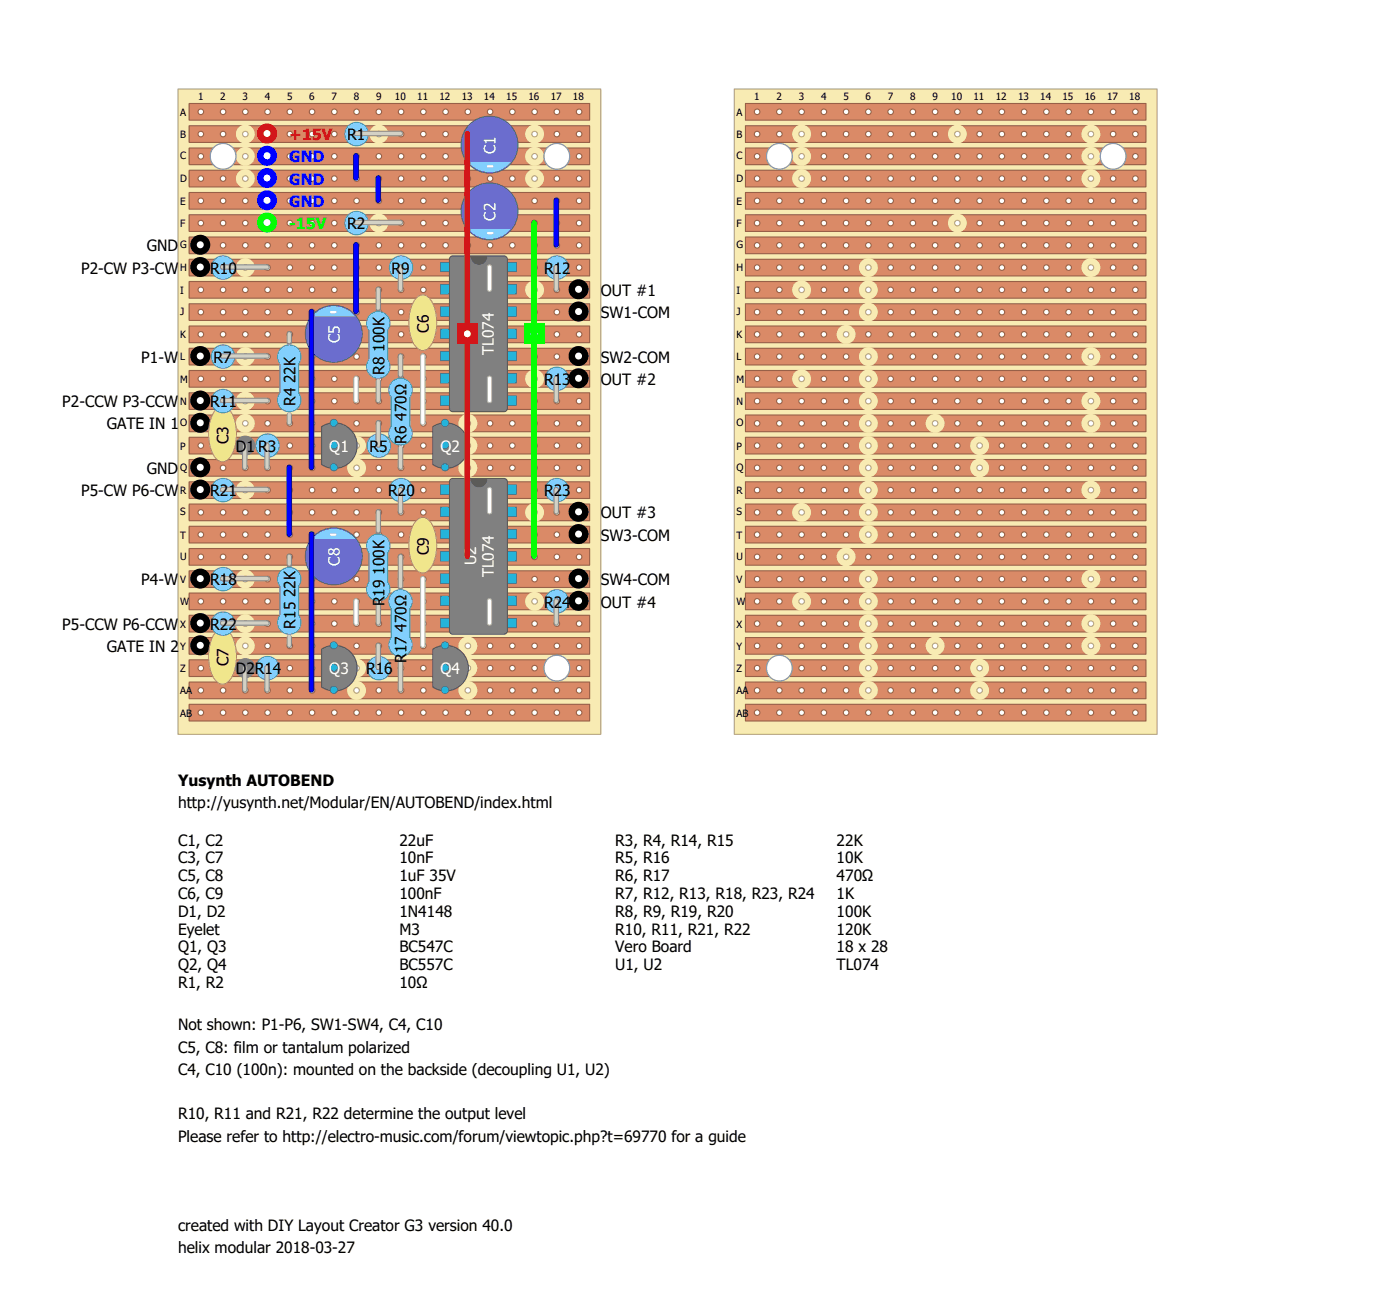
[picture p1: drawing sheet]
<svg xmlns="http://www.w3.org/2000/svg" width="160mm" height="150mm" viewBox="0 0 160 150" stroke-linecap="round" stroke-linejoin="round" font-family="sans-serif">
<defs><g id="words">
<text font-size="1.8" fill="#f00" x="33" y="16">+15V</text>
<g font-size="1.8">
<text x="39.6" y="16">R1</text>
<text x="16.8" y="28.7">GND</text>
<text x="39.6" y="26.2">R2</text>
<text x="9.3" y="31.2">P2-CW P3-CW</text>
<text x="24" y="31.2">R10</text>
<text x="44.7" y="31.2">R9</text>
<text x="62.1" y="31.2">R12</text>
<text x="68.6" y="33.8">OUT #1</text>
<text x="16.1" y="41.4">P1-W</text>
<text x="24.4" y="41.4">R7</text>
<text x="49" y="38" transform="rotate(-90 49 38)">C6</text>
<text x="68.6" y="41.4">SW2-COM</text>
<text x="68.6" y="36.3">SW1-COM</text>
<text x="7.1" y="46.5">P2-CCW P3-CCW</text>
<text x="24" y="46.5">R11</text>
<text x="33.7" y="46.4" transform="rotate(-90 33.7 46.4)">R4 22K</text>
<text x="43.9" y="42.8" transform="rotate(-90 43.9 42.8)">R8 100K</text>
<text x="62.1" y="43.9">R13</text>
<text x="68.6" y="43.9">OUT #2</text>
<text x="12.2" y="49">GATE IN 1</text>
<text x="26.1" y="50.7" transform="rotate(-90 26.1 50.7)">C3</text>
<text x="26.9" y="51.6">D1 R3</text>
<text x="42.2" y="51.6">R5</text>
<text x="46.4" y="50.7" transform="rotate(-90 46.4 50.7)">R6 470Ω</text>
<text x="9.3" y="56.6">P5-CW P6-CW</text>
<text x="16.8" y="54.1">GND</text>
<text x="24" y="56.6">R21</text>
<text x="44.3" y="56.6">R20</text>
<text x="62.1" y="56.6">R23</text>
<text x="68.6" y="59.2">OUT #3</text>
<text x="49" y="63.4" transform="rotate(-90 49 63.4)">C9</text>
<text x="68.6" y="61.7">SW3-COM</text>
<text x="7.1" y="71.9">P5-CCW P6-CCW</text>
<text x="16.1" y="66.8">P4-W</text>
<text x="24" y="66.8">R18</text>
<text x="24" y="71.9">R22</text>
<text x="33.7" y="71.8" transform="rotate(-90 33.7 71.8)">R15 22K</text>
<text x="43.9" y="69.2" transform="rotate(-90 43.9 69.2)">R19 100K</text>
<text x="62.1" y="69.3">R24</text>
<text x="68.6" y="69.3">OUT #4</text>
<text x="68.6" y="66.8">SW4-COM</text>
<text x="12.2" y="74.4">GATE IN 2</text>
<text x="26.1" y="76.1" transform="rotate(-90 26.1 76.1)">C7</text>
<text x="26.9" y="77">D2R14</text>
<text x="41.8" y="77">R16</text>
<text x="46.4" y="75.7" transform="rotate(-90 46.4 75.7)">R17 470Ω</text>
<text x="20.3" y="89.7">Yusynth AUTOBEND</text>
<text x="20.3" y="92.2">http://yusynth.net/Modular/EN/AUTOBEND/index.html</text>
<text x="20.3" y="96.5">C1, C2</text>
<text x="20.3" y="98.6">C3, C7</text>
<text x="20.3" y="100.6">C5, C8</text>
<text x="45.6" y="96.5">22uF</text>
<text x="45.6" y="98.6">10nF</text>
<text x="45.6" y="100.6">1uF 35V</text>
<text x="70.2" y="96.5">R3, R4, R14, R15</text>
<text x="70.2" y="98.6">R5, R16</text>
<text x="70.2" y="100.6">R6, R17</text>
<text x="95.5" y="96.5">22K</text>
<text x="95.5" y="98.6">10K</text>
<text x="95.5" y="100.6">470Ω</text>
<text x="20.3" y="102.6">C6, C9</text>
<text x="20.3" y="104.6">D1, D2</text>
<text x="20.3" y="106.7">Eyelet</text>
<text x="45.6" y="102.6">100nF</text>
<text x="45.6" y="104.6">1N4148</text>
<text x="45.6" y="106.7">M3</text>
<text x="70.2" y="102.6">R7, R12, R13, R18, R23, R24</text>
<text x="70.2" y="104.6">R8, R9, R19, R20</text>
<text x="70.2" y="106.7">R10, R11, R21, R22</text>
<text x="95.5" y="102.6">1K</text>
<text x="95.5" y="104.6">100K</text>
<text x="95.5" y="106.7">120K</text>
<text x="20.3" y="108.7">Q1, Q3</text>
<text x="20.3" y="110.7">Q2, Q4</text>
<text x="20.3" y="112.8">R1, R2</text>
<text x="45.6" y="108.7">BC547C</text>
<text x="45.6" y="110.7">BC557C</text>
<text x="45.6" y="112.8">10Ω</text>
<text x="70.2" y="108.7">Vero Board</text>
<text x="70.2" y="110.7">U1, U2</text>
<text x="95.5" y="108.7">18 x 28</text>
<text x="95.5" y="110.7">TL074</text>
<text x="20.3" y="117.6">Not shown: P1-P6, SW1-SW4, C4, C10</text>
<text x="20.3" y="120.1">C5, C8: film or tantalum polarized</text>
<text x="20.3" y="122.7">C4, C10 (100n): mounted on the backside (decoupling U1, U2)</text>
<text x="20.3" y="127.8">R10, R11 and R21, R22 determine the output level</text>
<text x="20.3" y="130.3">Please refer to http://electro-music.com/forum/viewtopic.php?t=69770 for a guide</text>
<text x="20.3" y="143">helix modular 2018-03-27</text>
<text x="20.3" y="140.5">created with DIY Layout Creator G3 version 40.0</text>
</g>
<g font-size="1.8" fill="#fff">
<text x="56.6" y="17.6" transform="rotate(-90 56.6 17.6)">C1</text>
<text x="56.6" y="25.2" transform="rotate(-90 56.6 25.2)">C2</text>
<text x="38.8" y="39.2" transform="rotate(-90 38.8 39.2)">C5</text>
<text x="54.4" y="39.1" transform="rotate(-90 54.4 39.1)">U1</text>
<text x="56.4" y="40.5" transform="rotate(-90 56.4 40.5)">TL074</text>
<text x="37.6" y="51.6">Q1</text>
<text x="50.3" y="51.6">Q2</text>
<text x="38.8" y="64.6" transform="rotate(-90 38.8 64.6)">C8</text>
<text x="54.4" y="64.5" transform="rotate(-90 54.4 64.5)">U2</text>
<text x="56.4" y="65.9" transform="rotate(-90 56.4 65.9)">TL074</text>
<text x="37.6" y="77">Q3</text>
<text x="50.3" y="77">Q4</text>
</g>
<g font-size="1.8" fill="#00f">
<text x="33" y="21.1">GND</text>
<text x="33" y="18.5">GND</text>
<text x="33" y="23.6">GND</text>
</g>
<text font-size="1.8" fill="#0f0" x="33" y="26.2">-15V</text>
<g font-size="1.1">
<text x="22.6" y="11.4">1</text>
<text x="25.1" y="11.4">2</text>
<text x="27.7" y="11.4">3</text>
<text x="30.2" y="11.4">4</text>
<text x="32.8" y="11.4">5</text>
<text x="35.3" y="11.4">6</text>
<text x="37.8" y="11.4">7</text>
<text x="40.4" y="11.4">8</text>
<text x="42.9" y="11.4">9</text>
<text x="45.1" y="11.4">10</text>
<text x="47.6" y="11.4">11</text>
<text x="50.2" y="11.4">12</text>
<text x="52.7" y="11.4">13</text>
<text x="55.2" y="11.4">14</text>
<text x="57.8" y="11.4">15</text>
<text x="60.3" y="11.4">16</text>
<text x="62.9" y="11.4">17</text>
<text x="65.4" y="11.4">18</text>
<text x="86.1" y="11.4">1</text>
<text x="88.6" y="11.4">2</text>
<text x="91.2" y="11.4">3</text>
<text x="93.7" y="11.4">4</text>
<text x="96.3" y="11.4">5</text>
<text x="98.8" y="11.4">6</text>
<text x="101.3" y="11.4">7</text>
<text x="103.9" y="11.4">8</text>
<text x="106.4" y="11.4">9</text>
<text x="108.6" y="11.4">10</text>
<text x="111.1" y="11.4">11</text>
<text x="113.7" y="11.4">12</text>
<text x="116.2" y="11.4">13</text>
<text x="118.7" y="11.4">14</text>
<text x="121.3" y="11.4">15</text>
<text x="123.8" y="11.4">16</text>
<text x="126.4" y="11.4">17</text>
<text x="128.9" y="11.4">18</text>
<text x="20.6" y="13.2">A</text>
<text x="20.6" y="15.7">B</text>
<text x="84.1" y="13.2">A</text>
<text x="84.1" y="15.7">B</text>
<text x="20.6" y="18.2">C</text>
<text x="20.6" y="20.8">D</text>
<text x="20.6" y="23.4">E</text>
<text x="84.1" y="18.2">C</text>
<text x="84.1" y="20.8">D</text>
<text x="84.1" y="23.4">E</text>
<text x="20.6" y="25.9">F</text>
<text x="20.6" y="28.3">G</text>
<text x="84.1" y="25.9">F</text>
<text x="84.1" y="28.3">G</text>
<text x="20.6" y="31">H</text>
<text x="20.6" y="33.5">I</text>
<text x="20.6" y="35.9">J</text>
<text x="84.1" y="31">H</text>
<text x="84.1" y="33.5">I</text>
<text x="84.1" y="35.9">J</text>
<text x="20.6" y="38.6">K</text>
<text x="20.6" y="41.1">L</text>
<text x="84.1" y="38.6">K</text>
<text x="84.1" y="41.1">L</text>
<text x="20.6" y="43.7">M</text>
<text x="20.6" y="46.2">N</text>
<text x="84.1" y="43.7">M</text>
<text x="84.1" y="46.2">N</text>
<text x="20.6" y="48.6">O</text>
<text x="20.6" y="51.3">P</text>
<text x="20.6" y="53.7">Q</text>
<text x="84.1" y="48.6">O</text>
<text x="84.1" y="51.3">P</text>
<text x="84.1" y="53.7">Q</text>
<text x="20.6" y="56.4">R</text>
<text x="20.6" y="58.8">S</text>
<text x="84.1" y="56.4">R</text>
<text x="84.1" y="58.8">S</text>
<text x="20.6" y="61.5">T</text>
<text x="20.6" y="63.9">U</text>
<text x="84.1" y="61.5">T</text>
<text x="84.1" y="63.9">U</text>
<text x="20.6" y="66.5">V</text>
<text x="20.6" y="69.1">W</text>
<text x="20.6" y="71.6">X</text>
<text x="84.1" y="66.5">V</text>
<text x="84.1" y="69.1">W</text>
<text x="84.1" y="71.6">X</text>
<text x="20.6" y="74.2">Y</text>
<text x="20.6" y="76.7">Z</text>
<text x="84.1" y="74.2">Y</text>
<text x="84.1" y="76.7">Z</text>
<text x="20.6" y="79.2">AA</text>
<text x="20.6" y="81.8">AB</text>
<text x="84.1" y="79.2">AA</text>
<text x="84.1" y="81.8">AB</text>
</g>
</g></defs>
<path d="M20.3 10.2h48.3v73.6h-48.3z" fill="#f8ebb3"/>
<path d="M20.3 10.2h48.3v73.6h-48.3z" fill="none" stroke="#ada47d" stroke-width=".13"/>
<path d="M21.6 11.8h45.7v1.9h-45.7z" fill="#da8a67"/>
<path d="M21.6 11.8h45.7v1.9h-45.7z" fill="none" stroke="#986048" stroke-width=".13"/>
<circle cx="22.9" cy="12.8" r=".32" fill="#fff"/>
<circle cx="22.9" cy="12.8" r=".32" fill="none" stroke="#986048" stroke-width=".13"/>
<circle cx="25.5" cy="12.8" r=".32" fill="#fff"/>
<circle cx="25.5" cy="12.8" r=".32" fill="none" stroke="#986048" stroke-width=".13"/>
<circle cx="28" cy="12.8" r=".32" fill="#fff"/>
<circle cx="28" cy="12.8" r=".32" fill="none" stroke="#986048" stroke-width=".13"/>
<circle cx="30.5" cy="12.8" r=".32" fill="#fff"/>
<circle cx="30.5" cy="12.8" r=".32" fill="none" stroke="#986048" stroke-width=".13"/>
<circle cx="33.1" cy="12.8" r=".32" fill="#fff"/>
<circle cx="33.1" cy="12.8" r=".32" fill="none" stroke="#986048" stroke-width=".13"/>
<circle cx="35.6" cy="12.8" r=".32" fill="#fff"/>
<circle cx="35.6" cy="12.8" r=".32" fill="none" stroke="#986048" stroke-width=".13"/>
<circle cx="38.2" cy="12.8" r=".32" fill="#fff"/>
<circle cx="38.2" cy="12.8" r=".32" fill="none" stroke="#986048" stroke-width=".13"/>
<circle cx="40.7" cy="12.8" r=".32" fill="#fff"/>
<circle cx="40.7" cy="12.8" r=".32" fill="none" stroke="#986048" stroke-width=".13"/>
<circle cx="43.2" cy="12.8" r=".32" fill="#fff"/>
<circle cx="43.2" cy="12.8" r=".32" fill="none" stroke="#986048" stroke-width=".13"/>
<circle cx="45.8" cy="12.8" r=".32" fill="#fff"/>
<circle cx="45.8" cy="12.8" r=".32" fill="none" stroke="#986048" stroke-width=".13"/>
<circle cx="48.3" cy="12.8" r=".32" fill="#fff"/>
<circle cx="48.3" cy="12.8" r=".32" fill="none" stroke="#986048" stroke-width=".13"/>
<circle cx="50.9" cy="12.8" r=".32" fill="#fff"/>
<circle cx="50.9" cy="12.8" r=".32" fill="none" stroke="#986048" stroke-width=".13"/>
<circle cx="53.4" cy="12.8" r=".32" fill="#fff"/>
<circle cx="53.4" cy="12.8" r=".32" fill="none" stroke="#986048" stroke-width=".13"/>
<circle cx="55.9" cy="12.8" r=".32" fill="#fff"/>
<circle cx="55.9" cy="12.8" r=".32" fill="none" stroke="#986048" stroke-width=".13"/>
<circle cx="58.5" cy="12.8" r=".32" fill="#fff"/>
<circle cx="58.5" cy="12.8" r=".32" fill="none" stroke="#986048" stroke-width=".13"/>
<circle cx="61" cy="12.8" r=".32" fill="#fff"/>
<circle cx="61" cy="12.8" r=".32" fill="none" stroke="#986048" stroke-width=".13"/>
<circle cx="63.6" cy="12.8" r=".32" fill="#fff"/>
<circle cx="63.6" cy="12.8" r=".32" fill="none" stroke="#986048" stroke-width=".13"/>
<circle cx="66.1" cy="12.8" r=".32" fill="#fff"/>
<circle cx="66.1" cy="12.8" r=".32" fill="none" stroke="#986048" stroke-width=".13"/>
<path d="M21.6 14.4h45.7v1.9h-45.7z" fill="#da8a67"/>
<path d="M21.6 14.4h45.7v1.9h-45.7z" fill="none" stroke="#986048" stroke-width=".13"/>
<circle cx="22.9" cy="15.3" r=".32" fill="#fff"/>
<circle cx="22.9" cy="15.3" r=".32" fill="none" stroke="#986048" stroke-width=".13"/>
<circle cx="25.5" cy="15.3" r=".32" fill="#fff"/>
<circle cx="25.5" cy="15.3" r=".32" fill="none" stroke="#986048" stroke-width=".13"/>
<circle cx="28" cy="15.3" r=".32" fill="#fff"/>
<circle cx="28" cy="15.3" r=".32" fill="none" stroke="#986048" stroke-width=".13"/>
<circle cx="30.5" cy="15.3" r=".32" fill="#fff"/>
<circle cx="30.5" cy="15.3" r=".32" fill="none" stroke="#986048" stroke-width=".13"/>
<circle cx="33.1" cy="15.3" r=".32" fill="#fff"/>
<circle cx="33.1" cy="15.3" r=".32" fill="none" stroke="#986048" stroke-width=".13"/>
<circle cx="35.6" cy="15.3" r=".32" fill="#fff"/>
<circle cx="35.6" cy="15.3" r=".32" fill="none" stroke="#986048" stroke-width=".13"/>
<circle cx="38.2" cy="15.3" r=".32" fill="#fff"/>
<circle cx="38.2" cy="15.3" r=".32" fill="none" stroke="#986048" stroke-width=".13"/>
<circle cx="40.7" cy="15.3" r=".32" fill="#fff"/>
<circle cx="40.7" cy="15.3" r=".32" fill="none" stroke="#986048" stroke-width=".13"/>
<circle cx="43.2" cy="15.3" r=".32" fill="#fff"/>
<circle cx="43.2" cy="15.3" r=".32" fill="none" stroke="#986048" stroke-width=".13"/>
<circle cx="45.8" cy="15.3" r=".32" fill="#fff"/>
<circle cx="45.8" cy="15.3" r=".32" fill="none" stroke="#986048" stroke-width=".13"/>
<circle cx="48.3" cy="15.3" r=".32" fill="#fff"/>
<circle cx="48.3" cy="15.3" r=".32" fill="none" stroke="#986048" stroke-width=".13"/>
<circle cx="50.9" cy="15.3" r=".32" fill="#fff"/>
<circle cx="50.9" cy="15.3" r=".32" fill="none" stroke="#986048" stroke-width=".13"/>
<circle cx="53.4" cy="15.3" r=".32" fill="#fff"/>
<circle cx="53.4" cy="15.3" r=".32" fill="none" stroke="#986048" stroke-width=".13"/>
<circle cx="55.9" cy="15.3" r=".32" fill="#fff"/>
<circle cx="55.9" cy="15.3" r=".32" fill="none" stroke="#986048" stroke-width=".13"/>
<circle cx="58.5" cy="15.3" r=".32" fill="#fff"/>
<circle cx="58.5" cy="15.3" r=".32" fill="none" stroke="#986048" stroke-width=".13"/>
<circle cx="61" cy="15.3" r=".32" fill="#fff"/>
<circle cx="61" cy="15.3" r=".32" fill="none" stroke="#986048" stroke-width=".13"/>
<circle cx="63.6" cy="15.3" r=".32" fill="#fff"/>
<circle cx="63.6" cy="15.3" r=".32" fill="none" stroke="#986048" stroke-width=".13"/>
<circle cx="66.1" cy="15.3" r=".32" fill="#fff"/>
<circle cx="66.1" cy="15.3" r=".32" fill="none" stroke="#986048" stroke-width=".13"/>
<path d="M21.6 16.9h45.7v1.9h-45.7z" fill="#da8a67"/>
<path d="M21.6 16.9h45.7v1.9h-45.7z" fill="none" stroke="#986048" stroke-width=".13"/>
<circle cx="22.9" cy="17.8" r=".32" fill="#fff"/>
<circle cx="22.9" cy="17.8" r=".32" fill="none" stroke="#986048" stroke-width=".13"/>
<circle cx="25.5" cy="17.8" r=".32" fill="#fff"/>
<circle cx="25.5" cy="17.8" r=".32" fill="none" stroke="#986048" stroke-width=".13"/>
<circle cx="28" cy="17.8" r=".32" fill="#fff"/>
<circle cx="28" cy="17.8" r=".32" fill="none" stroke="#986048" stroke-width=".13"/>
<circle cx="30.5" cy="17.8" r=".32" fill="#fff"/>
<circle cx="30.5" cy="17.8" r=".32" fill="none" stroke="#986048" stroke-width=".13"/>
<circle cx="33.1" cy="17.8" r=".32" fill="#fff"/>
<circle cx="33.1" cy="17.8" r=".32" fill="none" stroke="#986048" stroke-width=".13"/>
<circle cx="35.6" cy="17.8" r=".32" fill="#fff"/>
<circle cx="35.6" cy="17.8" r=".32" fill="none" stroke="#986048" stroke-width=".13"/>
<circle cx="38.2" cy="17.8" r=".32" fill="#fff"/>
<circle cx="38.2" cy="17.8" r=".32" fill="none" stroke="#986048" stroke-width=".13"/>
<circle cx="40.7" cy="17.8" r=".32" fill="#fff"/>
<circle cx="40.7" cy="17.8" r=".32" fill="none" stroke="#986048" stroke-width=".13"/>
<circle cx="43.2" cy="17.8" r=".32" fill="#fff"/>
<circle cx="43.2" cy="17.8" r=".32" fill="none" stroke="#986048" stroke-width=".13"/>
<circle cx="45.8" cy="17.8" r=".32" fill="#fff"/>
<circle cx="45.8" cy="17.8" r=".32" fill="none" stroke="#986048" stroke-width=".13"/>
<circle cx="48.3" cy="17.8" r=".32" fill="#fff"/>
<circle cx="48.3" cy="17.8" r=".32" fill="none" stroke="#986048" stroke-width=".13"/>
<circle cx="50.9" cy="17.8" r=".32" fill="#fff"/>
<circle cx="50.9" cy="17.8" r=".32" fill="none" stroke="#986048" stroke-width=".13"/>
<circle cx="53.4" cy="17.8" r=".32" fill="#fff"/>
<circle cx="53.4" cy="17.8" r=".32" fill="none" stroke="#986048" stroke-width=".13"/>
<circle cx="55.9" cy="17.8" r=".32" fill="#fff"/>
<circle cx="55.9" cy="17.8" r=".32" fill="none" stroke="#986048" stroke-width=".13"/>
<circle cx="58.5" cy="17.8" r=".32" fill="#fff"/>
<circle cx="58.5" cy="17.8" r=".32" fill="none" stroke="#986048" stroke-width=".13"/>
<circle cx="61" cy="17.8" r=".32" fill="#fff"/>
<circle cx="61" cy="17.8" r=".32" fill="none" stroke="#986048" stroke-width=".13"/>
<circle cx="63.6" cy="17.8" r=".32" fill="#fff"/>
<circle cx="63.6" cy="17.8" r=".32" fill="none" stroke="#986048" stroke-width=".13"/>
<circle cx="66.1" cy="17.8" r=".32" fill="#fff"/>
<circle cx="66.1" cy="17.8" r=".32" fill="none" stroke="#986048" stroke-width=".13"/>
<path d="M21.6 19.4h45.7v1.9h-45.7z" fill="#da8a67"/>
<path d="M21.6 19.4h45.7v1.9h-45.7z" fill="none" stroke="#986048" stroke-width=".13"/>
<circle cx="22.9" cy="20.4" r=".32" fill="#fff"/>
<circle cx="22.9" cy="20.4" r=".32" fill="none" stroke="#986048" stroke-width=".13"/>
<circle cx="25.5" cy="20.4" r=".32" fill="#fff"/>
<circle cx="25.5" cy="20.4" r=".32" fill="none" stroke="#986048" stroke-width=".13"/>
<circle cx="28" cy="20.4" r=".32" fill="#fff"/>
<circle cx="28" cy="20.4" r=".32" fill="none" stroke="#986048" stroke-width=".13"/>
<circle cx="30.5" cy="20.4" r=".32" fill="#fff"/>
<circle cx="30.5" cy="20.4" r=".32" fill="none" stroke="#986048" stroke-width=".13"/>
<circle cx="33.1" cy="20.4" r=".32" fill="#fff"/>
<circle cx="33.1" cy="20.4" r=".32" fill="none" stroke="#986048" stroke-width=".13"/>
<circle cx="35.6" cy="20.4" r=".32" fill="#fff"/>
<circle cx="35.6" cy="20.4" r=".32" fill="none" stroke="#986048" stroke-width=".13"/>
<circle cx="38.2" cy="20.4" r=".32" fill="#fff"/>
<circle cx="38.2" cy="20.4" r=".32" fill="none" stroke="#986048" stroke-width=".13"/>
<circle cx="40.7" cy="20.4" r=".32" fill="#fff"/>
<circle cx="40.7" cy="20.4" r=".32" fill="none" stroke="#986048" stroke-width=".13"/>
<circle cx="43.2" cy="20.4" r=".32" fill="#fff"/>
<circle cx="43.2" cy="20.4" r=".32" fill="none" stroke="#986048" stroke-width=".13"/>
<circle cx="45.8" cy="20.4" r=".32" fill="#fff"/>
<circle cx="45.8" cy="20.4" r=".32" fill="none" stroke="#986048" stroke-width=".13"/>
<circle cx="48.3" cy="20.4" r=".32" fill="#fff"/>
<circle cx="48.3" cy="20.4" r=".32" fill="none" stroke="#986048" stroke-width=".13"/>
<circle cx="50.9" cy="20.4" r=".32" fill="#fff"/>
<circle cx="50.9" cy="20.4" r=".32" fill="none" stroke="#986048" stroke-width=".13"/>
<circle cx="53.4" cy="20.4" r=".32" fill="#fff"/>
<circle cx="53.4" cy="20.4" r=".32" fill="none" stroke="#986048" stroke-width=".13"/>
<circle cx="55.9" cy="20.4" r=".32" fill="#fff"/>
<circle cx="55.9" cy="20.4" r=".32" fill="none" stroke="#986048" stroke-width=".13"/>
<circle cx="58.5" cy="20.4" r=".32" fill="#fff"/>
<circle cx="58.5" cy="20.4" r=".32" fill="none" stroke="#986048" stroke-width=".13"/>
<circle cx="61" cy="20.4" r=".32" fill="#fff"/>
<circle cx="61" cy="20.4" r=".32" fill="none" stroke="#986048" stroke-width=".13"/>
<circle cx="63.6" cy="20.4" r=".32" fill="#fff"/>
<circle cx="63.6" cy="20.4" r=".32" fill="none" stroke="#986048" stroke-width=".13"/>
<circle cx="66.1" cy="20.4" r=".32" fill="#fff"/>
<circle cx="66.1" cy="20.4" r=".32" fill="none" stroke="#986048" stroke-width=".13"/>
<path d="M21.6 22h45.7v1.9h-45.7z" fill="#da8a67"/>
<path d="M21.6 22h45.7v1.9h-45.7z" fill="none" stroke="#986048" stroke-width=".13"/>
<circle cx="22.9" cy="22.9" r=".32" fill="#fff"/>
<circle cx="22.9" cy="22.9" r=".32" fill="none" stroke="#986048" stroke-width=".13"/>
<circle cx="25.5" cy="22.9" r=".32" fill="#fff"/>
<circle cx="25.5" cy="22.9" r=".32" fill="none" stroke="#986048" stroke-width=".13"/>
<circle cx="28" cy="22.9" r=".32" fill="#fff"/>
<circle cx="28" cy="22.9" r=".32" fill="none" stroke="#986048" stroke-width=".13"/>
<circle cx="30.5" cy="22.9" r=".32" fill="#fff"/>
<circle cx="30.5" cy="22.9" r=".32" fill="none" stroke="#986048" stroke-width=".13"/>
<circle cx="33.1" cy="22.9" r=".32" fill="#fff"/>
<circle cx="33.1" cy="22.9" r=".32" fill="none" stroke="#986048" stroke-width=".13"/>
<circle cx="35.6" cy="22.9" r=".32" fill="#fff"/>
<circle cx="35.6" cy="22.9" r=".32" fill="none" stroke="#986048" stroke-width=".13"/>
<circle cx="38.2" cy="22.9" r=".32" fill="#fff"/>
<circle cx="38.2" cy="22.9" r=".32" fill="none" stroke="#986048" stroke-width=".13"/>
<circle cx="40.7" cy="22.9" r=".32" fill="#fff"/>
<circle cx="40.7" cy="22.9" r=".32" fill="none" stroke="#986048" stroke-width=".13"/>
<circle cx="43.2" cy="22.9" r=".32" fill="#fff"/>
<circle cx="43.2" cy="22.9" r=".32" fill="none" stroke="#986048" stroke-width=".13"/>
<circle cx="45.8" cy="22.9" r=".32" fill="#fff"/>
<circle cx="45.8" cy="22.9" r=".32" fill="none" stroke="#986048" stroke-width=".13"/>
<circle cx="48.3" cy="22.9" r=".32" fill="#fff"/>
<circle cx="48.3" cy="22.9" r=".32" fill="none" stroke="#986048" stroke-width=".13"/>
<circle cx="50.9" cy="22.9" r=".32" fill="#fff"/>
<circle cx="50.9" cy="22.9" r=".32" fill="none" stroke="#986048" stroke-width=".13"/>
<circle cx="53.4" cy="22.9" r=".32" fill="#fff"/>
<circle cx="53.4" cy="22.9" r=".32" fill="none" stroke="#986048" stroke-width=".13"/>
<circle cx="55.9" cy="22.9" r=".32" fill="#fff"/>
<circle cx="55.9" cy="22.9" r=".32" fill="none" stroke="#986048" stroke-width=".13"/>
<circle cx="58.5" cy="22.9" r=".32" fill="#fff"/>
<circle cx="58.5" cy="22.9" r=".32" fill="none" stroke="#986048" stroke-width=".13"/>
<circle cx="61" cy="22.9" r=".32" fill="#fff"/>
<circle cx="61" cy="22.9" r=".32" fill="none" stroke="#986048" stroke-width=".13"/>
<circle cx="63.6" cy="22.9" r=".32" fill="#fff"/>
<circle cx="63.6" cy="22.9" r=".32" fill="none" stroke="#986048" stroke-width=".13"/>
<circle cx="66.1" cy="22.9" r=".32" fill="#fff"/>
<circle cx="66.1" cy="22.9" r=".32" fill="none" stroke="#986048" stroke-width=".13"/>
<path d="M21.6 24.5h45.7v1.9h-45.7z" fill="#da8a67"/>
<path d="M21.6 24.5h45.7v1.9h-45.7z" fill="none" stroke="#986048" stroke-width=".13"/>
<circle cx="22.9" cy="25.5" r=".32" fill="#fff"/>
<circle cx="22.9" cy="25.5" r=".32" fill="none" stroke="#986048" stroke-width=".13"/>
<circle cx="25.5" cy="25.5" r=".32" fill="#fff"/>
<circle cx="25.5" cy="25.5" r=".32" fill="none" stroke="#986048" stroke-width=".13"/>
<circle cx="28" cy="25.5" r=".32" fill="#fff"/>
<circle cx="28" cy="25.5" r=".32" fill="none" stroke="#986048" stroke-width=".13"/>
<circle cx="30.5" cy="25.5" r=".32" fill="#fff"/>
<circle cx="30.5" cy="25.5" r=".32" fill="none" stroke="#986048" stroke-width=".13"/>
<circle cx="33.1" cy="25.5" r=".32" fill="#fff"/>
<circle cx="33.1" cy="25.5" r=".32" fill="none" stroke="#986048" stroke-width=".13"/>
<circle cx="35.6" cy="25.5" r=".32" fill="#fff"/>
<circle cx="35.6" cy="25.5" r=".32" fill="none" stroke="#986048" stroke-width=".13"/>
<circle cx="38.2" cy="25.5" r=".32" fill="#fff"/>
<circle cx="38.2" cy="25.5" r=".32" fill="none" stroke="#986048" stroke-width=".13"/>
<circle cx="40.7" cy="25.5" r=".32" fill="#fff"/>
<circle cx="40.7" cy="25.5" r=".32" fill="none" stroke="#986048" stroke-width=".13"/>
<circle cx="43.2" cy="25.5" r=".32" fill="#fff"/>
<circle cx="43.2" cy="25.5" r=".32" fill="none" stroke="#986048" stroke-width=".13"/>
<circle cx="45.8" cy="25.5" r=".32" fill="#fff"/>
<circle cx="45.8" cy="25.5" r=".32" fill="none" stroke="#986048" stroke-width=".13"/>
<circle cx="48.3" cy="25.5" r=".32" fill="#fff"/>
<circle cx="48.3" cy="25.5" r=".32" fill="none" stroke="#986048" stroke-width=".13"/>
<circle cx="50.9" cy="25.5" r=".32" fill="#fff"/>
<circle cx="50.9" cy="25.5" r=".32" fill="none" stroke="#986048" stroke-width=".13"/>
<circle cx="53.4" cy="25.5" r=".32" fill="#fff"/>
<circle cx="53.4" cy="25.5" r=".32" fill="none" stroke="#986048" stroke-width=".13"/>
<circle cx="55.9" cy="25.5" r=".32" fill="#fff"/>
<circle cx="55.9" cy="25.5" r=".32" fill="none" stroke="#986048" stroke-width=".13"/>
<circle cx="58.5" cy="25.5" r=".32" fill="#fff"/>
<circle cx="58.5" cy="25.5" r=".32" fill="none" stroke="#986048" stroke-width=".13"/>
<circle cx="61" cy="25.5" r=".32" fill="#fff"/>
<circle cx="61" cy="25.5" r=".32" fill="none" stroke="#986048" stroke-width=".13"/>
<circle cx="63.6" cy="25.5" r=".32" fill="#fff"/>
<circle cx="63.6" cy="25.5" r=".32" fill="none" stroke="#986048" stroke-width=".13"/>
<circle cx="66.1" cy="25.5" r=".32" fill="#fff"/>
<circle cx="66.1" cy="25.5" r=".32" fill="none" stroke="#986048" stroke-width=".13"/>
<path d="M21.6 27.1h45.7v1.9h-45.7z" fill="#da8a67"/>
<path d="M21.6 27.1h45.7v1.9h-45.7z" fill="none" stroke="#986048" stroke-width=".13"/>
<circle cx="22.9" cy="28" r=".32" fill="#fff"/>
<circle cx="22.9" cy="28" r=".32" fill="none" stroke="#986048" stroke-width=".13"/>
<circle cx="25.5" cy="28" r=".32" fill="#fff"/>
<circle cx="25.5" cy="28" r=".32" fill="none" stroke="#986048" stroke-width=".13"/>
<circle cx="28" cy="28" r=".32" fill="#fff"/>
<circle cx="28" cy="28" r=".32" fill="none" stroke="#986048" stroke-width=".13"/>
<circle cx="30.5" cy="28" r=".32" fill="#fff"/>
<circle cx="30.5" cy="28" r=".32" fill="none" stroke="#986048" stroke-width=".13"/>
<circle cx="33.1" cy="28" r=".32" fill="#fff"/>
<circle cx="33.1" cy="28" r=".32" fill="none" stroke="#986048" stroke-width=".13"/>
<circle cx="35.6" cy="28" r=".32" fill="#fff"/>
<circle cx="35.6" cy="28" r=".32" fill="none" stroke="#986048" stroke-width=".13"/>
<circle cx="38.2" cy="28" r=".32" fill="#fff"/>
<circle cx="38.2" cy="28" r=".32" fill="none" stroke="#986048" stroke-width=".13"/>
<circle cx="40.7" cy="28" r=".32" fill="#fff"/>
<circle cx="40.7" cy="28" r=".32" fill="none" stroke="#986048" stroke-width=".13"/>
<circle cx="43.2" cy="28" r=".32" fill="#fff"/>
<circle cx="43.2" cy="28" r=".32" fill="none" stroke="#986048" stroke-width=".13"/>
<circle cx="45.8" cy="28" r=".32" fill="#fff"/>
<circle cx="45.8" cy="28" r=".32" fill="none" stroke="#986048" stroke-width=".13"/>
<circle cx="48.3" cy="28" r=".32" fill="#fff"/>
<circle cx="48.3" cy="28" r=".32" fill="none" stroke="#986048" stroke-width=".13"/>
<circle cx="50.9" cy="28" r=".32" fill="#fff"/>
<circle cx="50.9" cy="28" r=".32" fill="none" stroke="#986048" stroke-width=".13"/>
<circle cx="53.4" cy="28" r=".32" fill="#fff"/>
<circle cx="53.4" cy="28" r=".32" fill="none" stroke="#986048" stroke-width=".13"/>
<circle cx="55.9" cy="28" r=".32" fill="#fff"/>
<circle cx="55.9" cy="28" r=".32" fill="none" stroke="#986048" stroke-width=".13"/>
<circle cx="58.5" cy="28" r=".32" fill="#fff"/>
<circle cx="58.5" cy="28" r=".32" fill="none" stroke="#986048" stroke-width=".13"/>
<circle cx="61" cy="28" r=".32" fill="#fff"/>
<circle cx="61" cy="28" r=".32" fill="none" stroke="#986048" stroke-width=".13"/>
<circle cx="63.6" cy="28" r=".32" fill="#fff"/>
<circle cx="63.6" cy="28" r=".32" fill="none" stroke="#986048" stroke-width=".13"/>
<circle cx="66.1" cy="28" r=".32" fill="#fff"/>
<circle cx="66.1" cy="28" r=".32" fill="none" stroke="#986048" stroke-width=".13"/>
<path d="M21.6 29.6h45.7v1.9h-45.7z" fill="#da8a67"/>
<path d="M21.6 29.6h45.7v1.9h-45.7z" fill="none" stroke="#986048" stroke-width=".13"/>
<circle cx="22.9" cy="30.5" r=".32" fill="#fff"/>
<circle cx="22.9" cy="30.5" r=".32" fill="none" stroke="#986048" stroke-width=".13"/>
<circle cx="25.5" cy="30.5" r=".32" fill="#fff"/>
<circle cx="25.5" cy="30.5" r=".32" fill="none" stroke="#986048" stroke-width=".13"/>
<circle cx="28" cy="30.5" r=".32" fill="#fff"/>
<circle cx="28" cy="30.5" r=".32" fill="none" stroke="#986048" stroke-width=".13"/>
<circle cx="30.5" cy="30.5" r=".32" fill="#fff"/>
<circle cx="30.5" cy="30.5" r=".32" fill="none" stroke="#986048" stroke-width=".13"/>
<circle cx="33.1" cy="30.5" r=".32" fill="#fff"/>
<circle cx="33.1" cy="30.5" r=".32" fill="none" stroke="#986048" stroke-width=".13"/>
<circle cx="35.6" cy="30.5" r=".32" fill="#fff"/>
<circle cx="35.6" cy="30.5" r=".32" fill="none" stroke="#986048" stroke-width=".13"/>
<circle cx="38.2" cy="30.5" r=".32" fill="#fff"/>
<circle cx="38.2" cy="30.5" r=".32" fill="none" stroke="#986048" stroke-width=".13"/>
<circle cx="40.7" cy="30.5" r=".32" fill="#fff"/>
<circle cx="40.7" cy="30.5" r=".32" fill="none" stroke="#986048" stroke-width=".13"/>
<circle cx="43.2" cy="30.5" r=".32" fill="#fff"/>
<circle cx="43.2" cy="30.5" r=".32" fill="none" stroke="#986048" stroke-width=".13"/>
<circle cx="45.8" cy="30.5" r=".32" fill="#fff"/>
<circle cx="45.8" cy="30.5" r=".32" fill="none" stroke="#986048" stroke-width=".13"/>
<circle cx="48.3" cy="30.5" r=".32" fill="#fff"/>
<circle cx="48.3" cy="30.5" r=".32" fill="none" stroke="#986048" stroke-width=".13"/>
<circle cx="50.9" cy="30.5" r=".32" fill="#fff"/>
<circle cx="50.9" cy="30.5" r=".32" fill="none" stroke="#986048" stroke-width=".13"/>
<circle cx="53.4" cy="30.5" r=".32" fill="#fff"/>
<circle cx="53.4" cy="30.5" r=".32" fill="none" stroke="#986048" stroke-width=".13"/>
<circle cx="55.9" cy="30.5" r=".32" fill="#fff"/>
<circle cx="55.9" cy="30.5" r=".32" fill="none" stroke="#986048" stroke-width=".13"/>
<circle cx="58.5" cy="30.5" r=".32" fill="#fff"/>
<circle cx="58.5" cy="30.5" r=".32" fill="none" stroke="#986048" stroke-width=".13"/>
<circle cx="61" cy="30.5" r=".32" fill="#fff"/>
<circle cx="61" cy="30.5" r=".32" fill="none" stroke="#986048" stroke-width=".13"/>
<circle cx="63.6" cy="30.5" r=".32" fill="#fff"/>
<circle cx="63.6" cy="30.5" r=".32" fill="none" stroke="#986048" stroke-width=".13"/>
<circle cx="66.1" cy="30.5" r=".32" fill="#fff"/>
<circle cx="66.1" cy="30.5" r=".32" fill="none" stroke="#986048" stroke-width=".13"/>
<path d="M21.6 32.1h45.7v1.9h-45.7z" fill="#da8a67"/>
<path d="M21.6 32.1h45.7v1.9h-45.7z" fill="none" stroke="#986048" stroke-width=".13"/>
<circle cx="22.9" cy="33.1" r=".32" fill="#fff"/>
<circle cx="22.9" cy="33.1" r=".32" fill="none" stroke="#986048" stroke-width=".13"/>
<circle cx="25.5" cy="33.1" r=".32" fill="#fff"/>
<circle cx="25.5" cy="33.1" r=".32" fill="none" stroke="#986048" stroke-width=".13"/>
<circle cx="28" cy="33.1" r=".32" fill="#fff"/>
<circle cx="28" cy="33.1" r=".32" fill="none" stroke="#986048" stroke-width=".13"/>
<circle cx="30.5" cy="33.1" r=".32" fill="#fff"/>
<circle cx="30.5" cy="33.1" r=".32" fill="none" stroke="#986048" stroke-width=".13"/>
<circle cx="33.1" cy="33.1" r=".32" fill="#fff"/>
<circle cx="33.1" cy="33.1" r=".32" fill="none" stroke="#986048" stroke-width=".13"/>
<circle cx="35.6" cy="33.1" r=".32" fill="#fff"/>
<circle cx="35.6" cy="33.1" r=".32" fill="none" stroke="#986048" stroke-width=".13"/>
<circle cx="38.2" cy="33.1" r=".32" fill="#fff"/>
<circle cx="38.2" cy="33.1" r=".32" fill="none" stroke="#986048" stroke-width=".13"/>
<circle cx="40.7" cy="33.1" r=".32" fill="#fff"/>
<circle cx="40.7" cy="33.1" r=".32" fill="none" stroke="#986048" stroke-width=".13"/>
<circle cx="43.2" cy="33.1" r=".32" fill="#fff"/>
<circle cx="43.2" cy="33.1" r=".32" fill="none" stroke="#986048" stroke-width=".13"/>
<circle cx="45.8" cy="33.1" r=".32" fill="#fff"/>
<circle cx="45.8" cy="33.1" r=".32" fill="none" stroke="#986048" stroke-width=".13"/>
<circle cx="48.3" cy="33.1" r=".32" fill="#fff"/>
<circle cx="48.3" cy="33.1" r=".32" fill="none" stroke="#986048" stroke-width=".13"/>
<circle cx="50.9" cy="33.1" r=".32" fill="#fff"/>
<circle cx="50.9" cy="33.1" r=".32" fill="none" stroke="#986048" stroke-width=".13"/>
<circle cx="53.4" cy="33.1" r=".32" fill="#fff"/>
<circle cx="53.4" cy="33.1" r=".32" fill="none" stroke="#986048" stroke-width=".13"/>
<circle cx="55.9" cy="33.1" r=".32" fill="#fff"/>
<circle cx="55.9" cy="33.1" r=".32" fill="none" stroke="#986048" stroke-width=".13"/>
<circle cx="58.5" cy="33.1" r=".32" fill="#fff"/>
<circle cx="58.5" cy="33.1" r=".32" fill="none" stroke="#986048" stroke-width=".13"/>
<circle cx="61" cy="33.1" r=".32" fill="#fff"/>
<circle cx="61" cy="33.1" r=".32" fill="none" stroke="#986048" stroke-width=".13"/>
<circle cx="63.6" cy="33.1" r=".32" fill="#fff"/>
<circle cx="63.6" cy="33.1" r=".32" fill="none" stroke="#986048" stroke-width=".13"/>
<circle cx="66.1" cy="33.1" r=".32" fill="#fff"/>
<circle cx="66.1" cy="33.1" r=".32" fill="none" stroke="#986048" stroke-width=".13"/>
<path d="M21.6 34.7h45.7v1.9h-45.7z" fill="#da8a67"/>
<path d="M21.6 34.7h45.7v1.9h-45.7z" fill="none" stroke="#986048" stroke-width=".13"/>
<circle cx="22.9" cy="35.6" r=".32" fill="#fff"/>
<circle cx="22.9" cy="35.6" r=".32" fill="none" stroke="#986048" stroke-width=".13"/>
<circle cx="25.5" cy="35.6" r=".32" fill="#fff"/>
<circle cx="25.5" cy="35.6" r=".32" fill="none" stroke="#986048" stroke-width=".13"/>
<circle cx="28" cy="35.6" r=".32" fill="#fff"/>
<circle cx="28" cy="35.6" r=".32" fill="none" stroke="#986048" stroke-width=".13"/>
<circle cx="30.5" cy="35.6" r=".32" fill="#fff"/>
<circle cx="30.5" cy="35.6" r=".32" fill="none" stroke="#986048" stroke-width=".13"/>
<circle cx="33.1" cy="35.6" r=".32" fill="#fff"/>
<circle cx="33.1" cy="35.6" r=".32" fill="none" stroke="#986048" stroke-width=".13"/>
<circle cx="35.6" cy="35.6" r=".32" fill="#fff"/>
<circle cx="35.6" cy="35.6" r=".32" fill="none" stroke="#986048" stroke-width=".13"/>
<circle cx="38.2" cy="35.6" r=".32" fill="#fff"/>
<circle cx="38.2" cy="35.6" r=".32" fill="none" stroke="#986048" stroke-width=".13"/>
<circle cx="40.7" cy="35.6" r=".32" fill="#fff"/>
<circle cx="40.7" cy="35.6" r=".32" fill="none" stroke="#986048" stroke-width=".13"/>
<circle cx="43.2" cy="35.6" r=".32" fill="#fff"/>
<circle cx="43.2" cy="35.6" r=".32" fill="none" stroke="#986048" stroke-width=".13"/>
<circle cx="45.8" cy="35.6" r=".32" fill="#fff"/>
<circle cx="45.8" cy="35.6" r=".32" fill="none" stroke="#986048" stroke-width=".13"/>
<circle cx="48.3" cy="35.6" r=".32" fill="#fff"/>
<circle cx="48.3" cy="35.6" r=".32" fill="none" stroke="#986048" stroke-width=".13"/>
<circle cx="50.9" cy="35.6" r=".32" fill="#fff"/>
<circle cx="50.9" cy="35.6" r=".32" fill="none" stroke="#986048" stroke-width=".13"/>
<circle cx="53.4" cy="35.6" r=".32" fill="#fff"/>
<circle cx="53.4" cy="35.6" r=".32" fill="none" stroke="#986048" stroke-width=".13"/>
<circle cx="55.9" cy="35.6" r=".32" fill="#fff"/>
<circle cx="55.9" cy="35.6" r=".32" fill="none" stroke="#986048" stroke-width=".13"/>
<circle cx="58.5" cy="35.6" r=".32" fill="#fff"/>
<circle cx="58.5" cy="35.6" r=".32" fill="none" stroke="#986048" stroke-width=".13"/>
<circle cx="61" cy="35.6" r=".32" fill="#fff"/>
<circle cx="61" cy="35.6" r=".32" fill="none" stroke="#986048" stroke-width=".13"/>
<circle cx="63.6" cy="35.6" r=".32" fill="#fff"/>
<circle cx="63.6" cy="35.6" r=".32" fill="none" stroke="#986048" stroke-width=".13"/>
<circle cx="66.1" cy="35.6" r=".32" fill="#fff"/>
<circle cx="66.1" cy="35.6" r=".32" fill="none" stroke="#986048" stroke-width=".13"/>
<path d="M21.6 37.2h45.7v1.9h-45.7z" fill="#da8a67"/>
<path d="M21.6 37.2h45.7v1.9h-45.7z" fill="none" stroke="#986048" stroke-width=".13"/>
<circle cx="22.9" cy="38.2" r=".32" fill="#fff"/>
<circle cx="22.9" cy="38.2" r=".32" fill="none" stroke="#986048" stroke-width=".13"/>
<circle cx="25.5" cy="38.2" r=".32" fill="#fff"/>
<circle cx="25.5" cy="38.2" r=".32" fill="none" stroke="#986048" stroke-width=".13"/>
<circle cx="28" cy="38.2" r=".32" fill="#fff"/>
<circle cx="28" cy="38.2" r=".32" fill="none" stroke="#986048" stroke-width=".13"/>
<circle cx="30.5" cy="38.2" r=".32" fill="#fff"/>
<circle cx="30.5" cy="38.2" r=".32" fill="none" stroke="#986048" stroke-width=".13"/>
<circle cx="33.1" cy="38.2" r=".32" fill="#fff"/>
<circle cx="33.1" cy="38.2" r=".32" fill="none" stroke="#986048" stroke-width=".13"/>
<circle cx="35.6" cy="38.2" r=".32" fill="#fff"/>
<circle cx="35.6" cy="38.2" r=".32" fill="none" stroke="#986048" stroke-width=".13"/>
<circle cx="38.2" cy="38.2" r=".32" fill="#fff"/>
<circle cx="38.2" cy="38.2" r=".32" fill="none" stroke="#986048" stroke-width=".13"/>
<circle cx="40.7" cy="38.2" r=".32" fill="#fff"/>
<circle cx="40.7" cy="38.2" r=".32" fill="none" stroke="#986048" stroke-width=".13"/>
<circle cx="43.2" cy="38.2" r=".32" fill="#fff"/>
<circle cx="43.2" cy="38.2" r=".32" fill="none" stroke="#986048" stroke-width=".13"/>
<circle cx="45.8" cy="38.2" r=".32" fill="#fff"/>
<circle cx="45.8" cy="38.2" r=".32" fill="none" stroke="#986048" stroke-width=".13"/>
<circle cx="48.3" cy="38.2" r=".32" fill="#fff"/>
<circle cx="48.3" cy="38.2" r=".32" fill="none" stroke="#986048" stroke-width=".13"/>
<circle cx="50.9" cy="38.2" r=".32" fill="#fff"/>
<circle cx="50.9" cy="38.2" r=".32" fill="none" stroke="#986048" stroke-width=".13"/>
<circle cx="53.4" cy="38.2" r=".32" fill="#fff"/>
<circle cx="53.4" cy="38.2" r=".32" fill="none" stroke="#986048" stroke-width=".13"/>
<circle cx="55.9" cy="38.2" r=".32" fill="#fff"/>
<circle cx="55.9" cy="38.2" r=".32" fill="none" stroke="#986048" stroke-width=".13"/>
<circle cx="58.5" cy="38.2" r=".32" fill="#fff"/>
<circle cx="58.5" cy="38.2" r=".32" fill="none" stroke="#986048" stroke-width=".13"/>
<circle cx="61" cy="38.2" r=".32" fill="#fff"/>
<circle cx="61" cy="38.2" r=".32" fill="none" stroke="#986048" stroke-width=".13"/>
<circle cx="63.6" cy="38.2" r=".32" fill="#fff"/>
<circle cx="63.6" cy="38.2" r=".32" fill="none" stroke="#986048" stroke-width=".13"/>
<circle cx="66.1" cy="38.2" r=".32" fill="#fff"/>
<circle cx="66.1" cy="38.2" r=".32" fill="none" stroke="#986048" stroke-width=".13"/>
<path d="M21.6 39.8h45.7v1.9h-45.7z" fill="#da8a67"/>
<path d="M21.6 39.8h45.7v1.9h-45.7z" fill="none" stroke="#986048" stroke-width=".13"/>
<circle cx="22.9" cy="40.7" r=".32" fill="#fff"/>
<circle cx="22.9" cy="40.7" r=".32" fill="none" stroke="#986048" stroke-width=".13"/>
<circle cx="25.5" cy="40.7" r=".32" fill="#fff"/>
<circle cx="25.5" cy="40.7" r=".32" fill="none" stroke="#986048" stroke-width=".13"/>
<circle cx="28" cy="40.7" r=".32" fill="#fff"/>
<circle cx="28" cy="40.7" r=".32" fill="none" stroke="#986048" stroke-width=".13"/>
<circle cx="30.5" cy="40.7" r=".32" fill="#fff"/>
<circle cx="30.5" cy="40.7" r=".32" fill="none" stroke="#986048" stroke-width=".13"/>
<circle cx="33.1" cy="40.7" r=".32" fill="#fff"/>
<circle cx="33.1" cy="40.7" r=".32" fill="none" stroke="#986048" stroke-width=".13"/>
<circle cx="35.6" cy="40.7" r=".32" fill="#fff"/>
<circle cx="35.6" cy="40.7" r=".32" fill="none" stroke="#986048" stroke-width=".13"/>
<circle cx="38.2" cy="40.7" r=".32" fill="#fff"/>
<circle cx="38.2" cy="40.7" r=".32" fill="none" stroke="#986048" stroke-width=".13"/>
<circle cx="40.7" cy="40.7" r=".32" fill="#fff"/>
<circle cx="40.7" cy="40.7" r=".32" fill="none" stroke="#986048" stroke-width=".13"/>
<circle cx="43.2" cy="40.7" r=".32" fill="#fff"/>
<circle cx="43.2" cy="40.7" r=".32" fill="none" stroke="#986048" stroke-width=".13"/>
<circle cx="45.8" cy="40.7" r=".32" fill="#fff"/>
<circle cx="45.8" cy="40.7" r=".32" fill="none" stroke="#986048" stroke-width=".13"/>
<circle cx="48.3" cy="40.7" r=".32" fill="#fff"/>
<circle cx="48.3" cy="40.7" r=".32" fill="none" stroke="#986048" stroke-width=".13"/>
<circle cx="50.9" cy="40.7" r=".32" fill="#fff"/>
<circle cx="50.9" cy="40.7" r=".32" fill="none" stroke="#986048" stroke-width=".13"/>
<circle cx="53.4" cy="40.7" r=".32" fill="#fff"/>
<circle cx="53.4" cy="40.7" r=".32" fill="none" stroke="#986048" stroke-width=".13"/>
<circle cx="55.9" cy="40.7" r=".32" fill="#fff"/>
<circle cx="55.9" cy="40.7" r=".32" fill="none" stroke="#986048" stroke-width=".13"/>
<circle cx="58.5" cy="40.7" r=".32" fill="#fff"/>
<circle cx="58.5" cy="40.7" r=".32" fill="none" stroke="#986048" stroke-width=".13"/>
<circle cx="61" cy="40.7" r=".32" fill="#fff"/>
<circle cx="61" cy="40.7" r=".32" fill="none" stroke="#986048" stroke-width=".13"/>
<circle cx="63.6" cy="40.7" r=".32" fill="#fff"/>
<circle cx="63.6" cy="40.7" r=".32" fill="none" stroke="#986048" stroke-width=".13"/>
<circle cx="66.1" cy="40.7" r=".32" fill="#fff"/>
<circle cx="66.1" cy="40.7" r=".32" fill="none" stroke="#986048" stroke-width=".13"/>
<path d="M21.6 42.3h45.7v1.9h-45.7z" fill="#da8a67"/>
<path d="M21.6 42.3h45.7v1.9h-45.7z" fill="none" stroke="#986048" stroke-width=".13"/>
<circle cx="22.9" cy="43.2" r=".32" fill="#fff"/>
<circle cx="22.9" cy="43.2" r=".32" fill="none" stroke="#986048" stroke-width=".13"/>
<circle cx="25.5" cy="43.2" r=".32" fill="#fff"/>
<circle cx="25.5" cy="43.2" r=".32" fill="none" stroke="#986048" stroke-width=".13"/>
<circle cx="28" cy="43.2" r=".32" fill="#fff"/>
<circle cx="28" cy="43.2" r=".32" fill="none" stroke="#986048" stroke-width=".13"/>
<circle cx="30.5" cy="43.2" r=".32" fill="#fff"/>
<circle cx="30.5" cy="43.2" r=".32" fill="none" stroke="#986048" stroke-width=".13"/>
<circle cx="33.1" cy="43.2" r=".32" fill="#fff"/>
<circle cx="33.1" cy="43.2" r=".32" fill="none" stroke="#986048" stroke-width=".13"/>
<circle cx="35.6" cy="43.2" r=".32" fill="#fff"/>
<circle cx="35.6" cy="43.2" r=".32" fill="none" stroke="#986048" stroke-width=".13"/>
<circle cx="38.2" cy="43.2" r=".32" fill="#fff"/>
<circle cx="38.2" cy="43.2" r=".32" fill="none" stroke="#986048" stroke-width=".13"/>
<circle cx="40.7" cy="43.2" r=".32" fill="#fff"/>
<circle cx="40.7" cy="43.2" r=".32" fill="none" stroke="#986048" stroke-width=".13"/>
<circle cx="43.2" cy="43.2" r=".32" fill="#fff"/>
<circle cx="43.2" cy="43.2" r=".32" fill="none" stroke="#986048" stroke-width=".13"/>
<circle cx="45.8" cy="43.2" r=".32" fill="#fff"/>
<circle cx="45.8" cy="43.2" r=".32" fill="none" stroke="#986048" stroke-width=".13"/>
<circle cx="48.3" cy="43.2" r=".32" fill="#fff"/>
<circle cx="48.3" cy="43.2" r=".32" fill="none" stroke="#986048" stroke-width=".13"/>
<circle cx="50.9" cy="43.2" r=".32" fill="#fff"/>
<circle cx="50.9" cy="43.2" r=".32" fill="none" stroke="#986048" stroke-width=".13"/>
<circle cx="53.4" cy="43.2" r=".32" fill="#fff"/>
<circle cx="53.4" cy="43.2" r=".32" fill="none" stroke="#986048" stroke-width=".13"/>
<circle cx="55.9" cy="43.2" r=".32" fill="#fff"/>
<circle cx="55.9" cy="43.2" r=".32" fill="none" stroke="#986048" stroke-width=".13"/>
<circle cx="58.5" cy="43.2" r=".32" fill="#fff"/>
<circle cx="58.5" cy="43.2" r=".32" fill="none" stroke="#986048" stroke-width=".13"/>
<circle cx="61" cy="43.2" r=".32" fill="#fff"/>
<circle cx="61" cy="43.2" r=".32" fill="none" stroke="#986048" stroke-width=".13"/>
<circle cx="63.6" cy="43.2" r=".32" fill="#fff"/>
<circle cx="63.6" cy="43.2" r=".32" fill="none" stroke="#986048" stroke-width=".13"/>
<circle cx="66.1" cy="43.2" r=".32" fill="#fff"/>
<circle cx="66.1" cy="43.2" r=".32" fill="none" stroke="#986048" stroke-width=".13"/>
<path d="M21.6 44.8h45.7v1.9h-45.7z" fill="#da8a67"/>
<path d="M21.6 44.8h45.7v1.9h-45.7z" fill="none" stroke="#986048" stroke-width=".13"/>
<circle cx="22.9" cy="45.8" r=".32" fill="#fff"/>
<circle cx="22.9" cy="45.8" r=".32" fill="none" stroke="#986048" stroke-width=".13"/>
<circle cx="25.5" cy="45.8" r=".32" fill="#fff"/>
<circle cx="25.5" cy="45.8" r=".32" fill="none" stroke="#986048" stroke-width=".13"/>
<circle cx="28" cy="45.8" r=".32" fill="#fff"/>
<circle cx="28" cy="45.8" r=".32" fill="none" stroke="#986048" stroke-width=".13"/>
<circle cx="30.5" cy="45.8" r=".32" fill="#fff"/>
<circle cx="30.5" cy="45.8" r=".32" fill="none" stroke="#986048" stroke-width=".13"/>
<circle cx="33.1" cy="45.8" r=".32" fill="#fff"/>
<circle cx="33.1" cy="45.8" r=".32" fill="none" stroke="#986048" stroke-width=".13"/>
<circle cx="35.6" cy="45.8" r=".32" fill="#fff"/>
<circle cx="35.6" cy="45.8" r=".32" fill="none" stroke="#986048" stroke-width=".13"/>
<circle cx="38.2" cy="45.8" r=".32" fill="#fff"/>
<circle cx="38.2" cy="45.8" r=".32" fill="none" stroke="#986048" stroke-width=".13"/>
<circle cx="40.7" cy="45.8" r=".32" fill="#fff"/>
<circle cx="40.7" cy="45.8" r=".32" fill="none" stroke="#986048" stroke-width=".13"/>
<circle cx="43.2" cy="45.8" r=".32" fill="#fff"/>
<circle cx="43.2" cy="45.8" r=".32" fill="none" stroke="#986048" stroke-width=".13"/>
<circle cx="45.8" cy="45.8" r=".32" fill="#fff"/>
<circle cx="45.8" cy="45.8" r=".32" fill="none" stroke="#986048" stroke-width=".13"/>
<circle cx="48.3" cy="45.8" r=".32" fill="#fff"/>
<circle cx="48.3" cy="45.8" r=".32" fill="none" stroke="#986048" stroke-width=".13"/>
<circle cx="50.9" cy="45.8" r=".32" fill="#fff"/>
<circle cx="50.9" cy="45.8" r=".32" fill="none" stroke="#986048" stroke-width=".13"/>
<circle cx="53.4" cy="45.8" r=".32" fill="#fff"/>
<circle cx="53.4" cy="45.8" r=".32" fill="none" stroke="#986048" stroke-width=".13"/>
<circle cx="55.9" cy="45.8" r=".32" fill="#fff"/>
<circle cx="55.9" cy="45.8" r=".32" fill="none" stroke="#986048" stroke-width=".13"/>
<circle cx="58.5" cy="45.8" r=".32" fill="#fff"/>
<circle cx="58.5" cy="45.8" r=".32" fill="none" stroke="#986048" stroke-width=".13"/>
<circle cx="61" cy="45.8" r=".32" fill="#fff"/>
<circle cx="61" cy="45.8" r=".32" fill="none" stroke="#986048" stroke-width=".13"/>
<circle cx="63.6" cy="45.8" r=".32" fill="#fff"/>
<circle cx="63.6" cy="45.8" r=".32" fill="none" stroke="#986048" stroke-width=".13"/>
<circle cx="66.1" cy="45.8" r=".32" fill="#fff"/>
<circle cx="66.1" cy="45.8" r=".32" fill="none" stroke="#986048" stroke-width=".13"/>
<path d="M21.6 47.4h45.7v1.9h-45.7z" fill="#da8a67"/>
<path d="M21.6 47.4h45.7v1.9h-45.7z" fill="none" stroke="#986048" stroke-width=".13"/>
<circle cx="22.9" cy="48.3" r=".32" fill="#fff"/>
<circle cx="22.9" cy="48.3" r=".32" fill="none" stroke="#986048" stroke-width=".13"/>
<circle cx="25.5" cy="48.3" r=".32" fill="#fff"/>
<circle cx="25.5" cy="48.3" r=".32" fill="none" stroke="#986048" stroke-width=".13"/>
<circle cx="28" cy="48.3" r=".32" fill="#fff"/>
<circle cx="28" cy="48.3" r=".32" fill="none" stroke="#986048" stroke-width=".13"/>
<circle cx="30.5" cy="48.3" r=".32" fill="#fff"/>
<circle cx="30.5" cy="48.3" r=".32" fill="none" stroke="#986048" stroke-width=".13"/>
<circle cx="33.1" cy="48.3" r=".32" fill="#fff"/>
<circle cx="33.1" cy="48.3" r=".32" fill="none" stroke="#986048" stroke-width=".13"/>
<circle cx="35.6" cy="48.3" r=".32" fill="#fff"/>
<circle cx="35.6" cy="48.3" r=".32" fill="none" stroke="#986048" stroke-width=".13"/>
<circle cx="38.2" cy="48.3" r=".32" fill="#fff"/>
<circle cx="38.2" cy="48.3" r=".32" fill="none" stroke="#986048" stroke-width=".13"/>
<circle cx="40.7" cy="48.3" r=".32" fill="#fff"/>
<circle cx="40.7" cy="48.3" r=".32" fill="none" stroke="#986048" stroke-width=".13"/>
<circle cx="43.2" cy="48.3" r=".32" fill="#fff"/>
<circle cx="43.2" cy="48.3" r=".32" fill="none" stroke="#986048" stroke-width=".13"/>
<circle cx="45.8" cy="48.3" r=".32" fill="#fff"/>
<circle cx="45.8" cy="48.3" r=".32" fill="none" stroke="#986048" stroke-width=".13"/>
<circle cx="48.3" cy="48.3" r=".32" fill="#fff"/>
<circle cx="48.3" cy="48.3" r=".32" fill="none" stroke="#986048" stroke-width=".13"/>
<circle cx="50.9" cy="48.3" r=".32" fill="#fff"/>
<circle cx="50.9" cy="48.3" r=".32" fill="none" stroke="#986048" stroke-width=".13"/>
<circle cx="53.4" cy="48.3" r=".32" fill="#fff"/>
<circle cx="53.4" cy="48.3" r=".32" fill="none" stroke="#986048" stroke-width=".13"/>
<circle cx="55.9" cy="48.3" r=".32" fill="#fff"/>
<circle cx="55.9" cy="48.3" r=".32" fill="none" stroke="#986048" stroke-width=".13"/>
<circle cx="58.5" cy="48.3" r=".32" fill="#fff"/>
<circle cx="58.5" cy="48.3" r=".32" fill="none" stroke="#986048" stroke-width=".13"/>
<circle cx="61" cy="48.3" r=".32" fill="#fff"/>
<circle cx="61" cy="48.3" r=".32" fill="none" stroke="#986048" stroke-width=".13"/>
<circle cx="63.6" cy="48.3" r=".32" fill="#fff"/>
<circle cx="63.6" cy="48.3" r=".32" fill="none" stroke="#986048" stroke-width=".13"/>
<circle cx="66.1" cy="48.3" r=".32" fill="#fff"/>
<circle cx="66.1" cy="48.3" r=".32" fill="none" stroke="#986048" stroke-width=".13"/>
<path d="M21.6 49.9h45.7v1.9h-45.7z" fill="#da8a67"/>
<path d="M21.6 49.9h45.7v1.9h-45.7z" fill="none" stroke="#986048" stroke-width=".13"/>
<circle cx="22.9" cy="50.9" r=".32" fill="#fff"/>
<circle cx="22.9" cy="50.9" r=".32" fill="none" stroke="#986048" stroke-width=".13"/>
<circle cx="25.5" cy="50.9" r=".32" fill="#fff"/>
<circle cx="25.5" cy="50.9" r=".32" fill="none" stroke="#986048" stroke-width=".13"/>
<circle cx="28" cy="50.9" r=".32" fill="#fff"/>
<circle cx="28" cy="50.9" r=".32" fill="none" stroke="#986048" stroke-width=".13"/>
<circle cx="30.5" cy="50.9" r=".32" fill="#fff"/>
<circle cx="30.5" cy="50.9" r=".32" fill="none" stroke="#986048" stroke-width=".13"/>
<circle cx="33.1" cy="50.9" r=".32" fill="#fff"/>
<circle cx="33.1" cy="50.9" r=".32" fill="none" stroke="#986048" stroke-width=".13"/>
<circle cx="35.6" cy="50.9" r=".32" fill="#fff"/>
<circle cx="35.6" cy="50.9" r=".32" fill="none" stroke="#986048" stroke-width=".13"/>
<circle cx="38.2" cy="50.9" r=".32" fill="#fff"/>
<circle cx="38.2" cy="50.9" r=".32" fill="none" stroke="#986048" stroke-width=".13"/>
<circle cx="40.7" cy="50.9" r=".32" fill="#fff"/>
<circle cx="40.7" cy="50.9" r=".32" fill="none" stroke="#986048" stroke-width=".13"/>
<circle cx="43.2" cy="50.9" r=".32" fill="#fff"/>
<circle cx="43.2" cy="50.9" r=".32" fill="none" stroke="#986048" stroke-width=".13"/>
<circle cx="45.8" cy="50.9" r=".32" fill="#fff"/>
<circle cx="45.8" cy="50.9" r=".32" fill="none" stroke="#986048" stroke-width=".13"/>
<circle cx="48.3" cy="50.9" r=".32" fill="#fff"/>
<circle cx="48.3" cy="50.9" r=".32" fill="none" stroke="#986048" stroke-width=".13"/>
<circle cx="50.9" cy="50.9" r=".32" fill="#fff"/>
<circle cx="50.9" cy="50.9" r=".32" fill="none" stroke="#986048" stroke-width=".13"/>
<circle cx="53.4" cy="50.9" r=".32" fill="#fff"/>
<circle cx="53.4" cy="50.9" r=".32" fill="none" stroke="#986048" stroke-width=".13"/>
<circle cx="55.9" cy="50.9" r=".32" fill="#fff"/>
<circle cx="55.9" cy="50.9" r=".32" fill="none" stroke="#986048" stroke-width=".13"/>
<circle cx="58.5" cy="50.9" r=".32" fill="#fff"/>
<circle cx="58.5" cy="50.9" r=".32" fill="none" stroke="#986048" stroke-width=".13"/>
<circle cx="61" cy="50.9" r=".32" fill="#fff"/>
<circle cx="61" cy="50.9" r=".32" fill="none" stroke="#986048" stroke-width=".13"/>
<circle cx="63.6" cy="50.9" r=".32" fill="#fff"/>
<circle cx="63.6" cy="50.9" r=".32" fill="none" stroke="#986048" stroke-width=".13"/>
<circle cx="66.1" cy="50.9" r=".32" fill="#fff"/>
<circle cx="66.1" cy="50.9" r=".32" fill="none" stroke="#986048" stroke-width=".13"/>
<path d="M21.6 52.5h45.7v1.9h-45.7z" fill="#da8a67"/>
<path d="M21.6 52.5h45.7v1.9h-45.7z" fill="none" stroke="#986048" stroke-width=".13"/>
<circle cx="22.9" cy="53.4" r=".32" fill="#fff"/>
<circle cx="22.9" cy="53.4" r=".32" fill="none" stroke="#986048" stroke-width=".13"/>
<circle cx="25.5" cy="53.4" r=".32" fill="#fff"/>
<circle cx="25.5" cy="53.4" r=".32" fill="none" stroke="#986048" stroke-width=".13"/>
<circle cx="28" cy="53.4" r=".32" fill="#fff"/>
<circle cx="28" cy="53.4" r=".32" fill="none" stroke="#986048" stroke-width=".13"/>
<circle cx="30.5" cy="53.4" r=".32" fill="#fff"/>
<circle cx="30.5" cy="53.4" r=".32" fill="none" stroke="#986048" stroke-width=".13"/>
<circle cx="33.1" cy="53.4" r=".32" fill="#fff"/>
<circle cx="33.1" cy="53.4" r=".32" fill="none" stroke="#986048" stroke-width=".13"/>
<circle cx="35.6" cy="53.4" r=".32" fill="#fff"/>
<circle cx="35.6" cy="53.4" r=".32" fill="none" stroke="#986048" stroke-width=".13"/>
<circle cx="38.2" cy="53.4" r=".32" fill="#fff"/>
<circle cx="38.2" cy="53.4" r=".32" fill="none" stroke="#986048" stroke-width=".13"/>
<circle cx="40.7" cy="53.4" r=".32" fill="#fff"/>
<circle cx="40.7" cy="53.4" r=".32" fill="none" stroke="#986048" stroke-width=".13"/>
<circle cx="43.2" cy="53.4" r=".32" fill="#fff"/>
<circle cx="43.2" cy="53.4" r=".32" fill="none" stroke="#986048" stroke-width=".13"/>
<circle cx="45.8" cy="53.4" r=".32" fill="#fff"/>
<circle cx="45.8" cy="53.4" r=".32" fill="none" stroke="#986048" stroke-width=".13"/>
<circle cx="48.3" cy="53.4" r=".32" fill="#fff"/>
<circle cx="48.3" cy="53.4" r=".32" fill="none" stroke="#986048" stroke-width=".13"/>
<circle cx="50.9" cy="53.4" r=".32" fill="#fff"/>
<circle cx="50.9" cy="53.4" r=".32" fill="none" stroke="#986048" stroke-width=".13"/>
<circle cx="53.4" cy="53.4" r=".32" fill="#fff"/>
<circle cx="53.4" cy="53.4" r=".32" fill="none" stroke="#986048" stroke-width=".13"/>
<circle cx="55.9" cy="53.4" r=".32" fill="#fff"/>
<circle cx="55.9" cy="53.4" r=".32" fill="none" stroke="#986048" stroke-width=".13"/>
<circle cx="58.5" cy="53.4" r=".32" fill="#fff"/>
<circle cx="58.5" cy="53.4" r=".32" fill="none" stroke="#986048" stroke-width=".13"/>
<circle cx="61" cy="53.4" r=".32" fill="#fff"/>
<circle cx="61" cy="53.4" r=".32" fill="none" stroke="#986048" stroke-width=".13"/>
<circle cx="63.6" cy="53.4" r=".32" fill="#fff"/>
<circle cx="63.6" cy="53.4" r=".32" fill="none" stroke="#986048" stroke-width=".13"/>
<circle cx="66.1" cy="53.4" r=".32" fill="#fff"/>
<circle cx="66.1" cy="53.4" r=".32" fill="none" stroke="#986048" stroke-width=".13"/>
<path d="M21.6 55h45.7v1.9h-45.7z" fill="#da8a67"/>
<path d="M21.6 55h45.7v1.9h-45.7z" fill="none" stroke="#986048" stroke-width=".13"/>
<circle cx="22.9" cy="55.9" r=".32" fill="#fff"/>
<circle cx="22.9" cy="55.9" r=".32" fill="none" stroke="#986048" stroke-width=".13"/>
<circle cx="25.5" cy="55.9" r=".32" fill="#fff"/>
<circle cx="25.5" cy="55.9" r=".32" fill="none" stroke="#986048" stroke-width=".13"/>
<circle cx="28" cy="55.9" r=".32" fill="#fff"/>
<circle cx="28" cy="55.9" r=".32" fill="none" stroke="#986048" stroke-width=".13"/>
<circle cx="30.5" cy="55.9" r=".32" fill="#fff"/>
<circle cx="30.5" cy="55.9" r=".32" fill="none" stroke="#986048" stroke-width=".13"/>
<circle cx="33.1" cy="55.9" r=".32" fill="#fff"/>
<circle cx="33.1" cy="55.9" r=".32" fill="none" stroke="#986048" stroke-width=".13"/>
<circle cx="35.6" cy="55.9" r=".32" fill="#fff"/>
<circle cx="35.6" cy="55.9" r=".32" fill="none" stroke="#986048" stroke-width=".13"/>
<circle cx="38.2" cy="55.9" r=".32" fill="#fff"/>
<circle cx="38.2" cy="55.9" r=".32" fill="none" stroke="#986048" stroke-width=".13"/>
<circle cx="40.7" cy="55.9" r=".32" fill="#fff"/>
<circle cx="40.7" cy="55.9" r=".32" fill="none" stroke="#986048" stroke-width=".13"/>
<circle cx="43.2" cy="55.9" r=".32" fill="#fff"/>
<circle cx="43.2" cy="55.9" r=".32" fill="none" stroke="#986048" stroke-width=".13"/>
<circle cx="45.8" cy="55.9" r=".32" fill="#fff"/>
<circle cx="45.8" cy="55.9" r=".32" fill="none" stroke="#986048" stroke-width=".13"/>
<circle cx="48.3" cy="55.9" r=".32" fill="#fff"/>
<circle cx="48.3" cy="55.9" r=".32" fill="none" stroke="#986048" stroke-width=".13"/>
<circle cx="50.9" cy="55.9" r=".32" fill="#fff"/>
<circle cx="50.9" cy="55.9" r=".32" fill="none" stroke="#986048" stroke-width=".13"/>
<circle cx="53.4" cy="55.9" r=".32" fill="#fff"/>
<circle cx="53.4" cy="55.9" r=".32" fill="none" stroke="#986048" stroke-width=".13"/>
<circle cx="55.9" cy="55.9" r=".32" fill="#fff"/>
<circle cx="55.9" cy="55.9" r=".32" fill="none" stroke="#986048" stroke-width=".13"/>
<circle cx="58.5" cy="55.9" r=".32" fill="#fff"/>
<circle cx="58.5" cy="55.9" r=".32" fill="none" stroke="#986048" stroke-width=".13"/>
<circle cx="61" cy="55.9" r=".32" fill="#fff"/>
<circle cx="61" cy="55.9" r=".32" fill="none" stroke="#986048" stroke-width=".13"/>
<circle cx="63.6" cy="55.9" r=".32" fill="#fff"/>
<circle cx="63.6" cy="55.9" r=".32" fill="none" stroke="#986048" stroke-width=".13"/>
<circle cx="66.1" cy="55.9" r=".32" fill="#fff"/>
<circle cx="66.1" cy="55.9" r=".32" fill="none" stroke="#986048" stroke-width=".13"/>
<path d="M21.6 57.5h45.7v1.9h-45.7z" fill="#da8a67"/>
<path d="M21.6 57.5h45.7v1.9h-45.7z" fill="none" stroke="#986048" stroke-width=".13"/>
<circle cx="22.9" cy="58.5" r=".32" fill="#fff"/>
<circle cx="22.9" cy="58.5" r=".32" fill="none" stroke="#986048" stroke-width=".13"/>
<circle cx="25.5" cy="58.5" r=".32" fill="#fff"/>
<circle cx="25.5" cy="58.5" r=".32" fill="none" stroke="#986048" stroke-width=".13"/>
<circle cx="28" cy="58.5" r=".32" fill="#fff"/>
<circle cx="28" cy="58.5" r=".32" fill="none" stroke="#986048" stroke-width=".13"/>
<circle cx="30.5" cy="58.5" r=".32" fill="#fff"/>
<circle cx="30.5" cy="58.5" r=".32" fill="none" stroke="#986048" stroke-width=".13"/>
<circle cx="33.1" cy="58.5" r=".32" fill="#fff"/>
<circle cx="33.1" cy="58.5" r=".32" fill="none" stroke="#986048" stroke-width=".13"/>
<circle cx="35.6" cy="58.5" r=".32" fill="#fff"/>
<circle cx="35.6" cy="58.5" r=".32" fill="none" stroke="#986048" stroke-width=".13"/>
<circle cx="38.2" cy="58.5" r=".32" fill="#fff"/>
<circle cx="38.2" cy="58.5" r=".32" fill="none" stroke="#986048" stroke-width=".13"/>
<circle cx="40.7" cy="58.5" r=".32" fill="#fff"/>
<circle cx="40.7" cy="58.5" r=".32" fill="none" stroke="#986048" stroke-width=".13"/>
<circle cx="43.2" cy="58.5" r=".32" fill="#fff"/>
<circle cx="43.2" cy="58.5" r=".32" fill="none" stroke="#986048" stroke-width=".13"/>
<circle cx="45.8" cy="58.5" r=".32" fill="#fff"/>
<circle cx="45.8" cy="58.5" r=".32" fill="none" stroke="#986048" stroke-width=".13"/>
<circle cx="48.3" cy="58.5" r=".32" fill="#fff"/>
<circle cx="48.3" cy="58.5" r=".32" fill="none" stroke="#986048" stroke-width=".13"/>
<circle cx="50.9" cy="58.5" r=".32" fill="#fff"/>
<circle cx="50.9" cy="58.5" r=".32" fill="none" stroke="#986048" stroke-width=".13"/>
<circle cx="53.4" cy="58.5" r=".32" fill="#fff"/>
<circle cx="53.4" cy="58.5" r=".32" fill="none" stroke="#986048" stroke-width=".13"/>
<circle cx="55.9" cy="58.5" r=".32" fill="#fff"/>
<circle cx="55.9" cy="58.5" r=".32" fill="none" stroke="#986048" stroke-width=".13"/>
<circle cx="58.5" cy="58.5" r=".32" fill="#fff"/>
<circle cx="58.5" cy="58.5" r=".32" fill="none" stroke="#986048" stroke-width=".13"/>
<circle cx="61" cy="58.5" r=".32" fill="#fff"/>
<circle cx="61" cy="58.5" r=".32" fill="none" stroke="#986048" stroke-width=".13"/>
<circle cx="63.6" cy="58.5" r=".32" fill="#fff"/>
<circle cx="63.6" cy="58.5" r=".32" fill="none" stroke="#986048" stroke-width=".13"/>
<circle cx="66.1" cy="58.5" r=".32" fill="#fff"/>
<circle cx="66.1" cy="58.5" r=".32" fill="none" stroke="#986048" stroke-width=".13"/>
<path d="M21.6 60.1h45.7v1.9h-45.7z" fill="#da8a67"/>
<path d="M21.6 60.1h45.7v1.9h-45.7z" fill="none" stroke="#986048" stroke-width=".13"/>
<circle cx="22.9" cy="61" r=".32" fill="#fff"/>
<circle cx="22.9" cy="61" r=".32" fill="none" stroke="#986048" stroke-width=".13"/>
<circle cx="25.5" cy="61" r=".32" fill="#fff"/>
<circle cx="25.5" cy="61" r=".32" fill="none" stroke="#986048" stroke-width=".13"/>
<circle cx="28" cy="61" r=".32" fill="#fff"/>
<circle cx="28" cy="61" r=".32" fill="none" stroke="#986048" stroke-width=".13"/>
<circle cx="30.5" cy="61" r=".32" fill="#fff"/>
<circle cx="30.5" cy="61" r=".32" fill="none" stroke="#986048" stroke-width=".13"/>
<circle cx="33.1" cy="61" r=".32" fill="#fff"/>
<circle cx="33.1" cy="61" r=".32" fill="none" stroke="#986048" stroke-width=".13"/>
<circle cx="35.6" cy="61" r=".32" fill="#fff"/>
<circle cx="35.6" cy="61" r=".32" fill="none" stroke="#986048" stroke-width=".13"/>
<circle cx="38.2" cy="61" r=".32" fill="#fff"/>
<circle cx="38.2" cy="61" r=".32" fill="none" stroke="#986048" stroke-width=".13"/>
<circle cx="40.7" cy="61" r=".32" fill="#fff"/>
<circle cx="40.7" cy="61" r=".32" fill="none" stroke="#986048" stroke-width=".13"/>
<circle cx="43.2" cy="61" r=".32" fill="#fff"/>
<circle cx="43.2" cy="61" r=".32" fill="none" stroke="#986048" stroke-width=".13"/>
<circle cx="45.8" cy="61" r=".32" fill="#fff"/>
<circle cx="45.8" cy="61" r=".32" fill="none" stroke="#986048" stroke-width=".13"/>
<circle cx="48.3" cy="61" r=".32" fill="#fff"/>
<circle cx="48.3" cy="61" r=".32" fill="none" stroke="#986048" stroke-width=".13"/>
<circle cx="50.9" cy="61" r=".32" fill="#fff"/>
<circle cx="50.9" cy="61" r=".32" fill="none" stroke="#986048" stroke-width=".13"/>
<circle cx="53.4" cy="61" r=".32" fill="#fff"/>
<circle cx="53.4" cy="61" r=".32" fill="none" stroke="#986048" stroke-width=".13"/>
<circle cx="55.9" cy="61" r=".32" fill="#fff"/>
<circle cx="55.9" cy="61" r=".32" fill="none" stroke="#986048" stroke-width=".13"/>
<circle cx="58.5" cy="61" r=".32" fill="#fff"/>
<circle cx="58.5" cy="61" r=".32" fill="none" stroke="#986048" stroke-width=".13"/>
<circle cx="61" cy="61" r=".32" fill="#fff"/>
<circle cx="61" cy="61" r=".32" fill="none" stroke="#986048" stroke-width=".13"/>
<circle cx="63.6" cy="61" r=".32" fill="#fff"/>
<circle cx="63.6" cy="61" r=".32" fill="none" stroke="#986048" stroke-width=".13"/>
<circle cx="66.1" cy="61" r=".32" fill="#fff"/>
<circle cx="66.1" cy="61" r=".32" fill="none" stroke="#986048" stroke-width=".13"/>
<path d="M21.6 62.6h45.7v1.9h-45.7z" fill="#da8a67"/>
<path d="M21.6 62.6h45.7v1.9h-45.7z" fill="none" stroke="#986048" stroke-width=".13"/>
<circle cx="22.9" cy="63.6" r=".32" fill="#fff"/>
<circle cx="22.9" cy="63.6" r=".32" fill="none" stroke="#986048" stroke-width=".13"/>
<circle cx="25.5" cy="63.6" r=".32" fill="#fff"/>
<circle cx="25.5" cy="63.6" r=".32" fill="none" stroke="#986048" stroke-width=".13"/>
<circle cx="28" cy="63.6" r=".32" fill="#fff"/>
<circle cx="28" cy="63.6" r=".32" fill="none" stroke="#986048" stroke-width=".13"/>
<circle cx="30.5" cy="63.6" r=".32" fill="#fff"/>
<circle cx="30.5" cy="63.6" r=".32" fill="none" stroke="#986048" stroke-width=".13"/>
<circle cx="33.1" cy="63.6" r=".32" fill="#fff"/>
<circle cx="33.1" cy="63.6" r=".32" fill="none" stroke="#986048" stroke-width=".13"/>
<circle cx="35.6" cy="63.6" r=".32" fill="#fff"/>
<circle cx="35.6" cy="63.6" r=".32" fill="none" stroke="#986048" stroke-width=".13"/>
<circle cx="38.2" cy="63.6" r=".32" fill="#fff"/>
<circle cx="38.2" cy="63.6" r=".32" fill="none" stroke="#986048" stroke-width=".13"/>
<circle cx="40.7" cy="63.6" r=".32" fill="#fff"/>
<circle cx="40.7" cy="63.6" r=".32" fill="none" stroke="#986048" stroke-width=".13"/>
<circle cx="43.2" cy="63.6" r=".32" fill="#fff"/>
<circle cx="43.2" cy="63.6" r=".32" fill="none" stroke="#986048" stroke-width=".13"/>
<circle cx="45.8" cy="63.6" r=".32" fill="#fff"/>
<circle cx="45.8" cy="63.6" r=".32" fill="none" stroke="#986048" stroke-width=".13"/>
<circle cx="48.3" cy="63.6" r=".32" fill="#fff"/>
<circle cx="48.3" cy="63.6" r=".32" fill="none" stroke="#986048" stroke-width=".13"/>
<circle cx="50.9" cy="63.6" r=".32" fill="#fff"/>
<circle cx="50.9" cy="63.6" r=".32" fill="none" stroke="#986048" stroke-width=".13"/>
<circle cx="53.4" cy="63.6" r=".32" fill="#fff"/>
<circle cx="53.4" cy="63.6" r=".32" fill="none" stroke="#986048" stroke-width=".13"/>
<circle cx="55.9" cy="63.6" r=".32" fill="#fff"/>
<circle cx="55.9" cy="63.6" r=".32" fill="none" stroke="#986048" stroke-width=".13"/>
<circle cx="58.5" cy="63.6" r=".32" fill="#fff"/>
<circle cx="58.5" cy="63.6" r=".32" fill="none" stroke="#986048" stroke-width=".13"/>
<circle cx="61" cy="63.6" r=".32" fill="#fff"/>
<circle cx="61" cy="63.6" r=".32" fill="none" stroke="#986048" stroke-width=".13"/>
<circle cx="63.6" cy="63.6" r=".32" fill="#fff"/>
<circle cx="63.6" cy="63.6" r=".32" fill="none" stroke="#986048" stroke-width=".13"/>
<circle cx="66.1" cy="63.6" r=".32" fill="#fff"/>
<circle cx="66.1" cy="63.6" r=".32" fill="none" stroke="#986048" stroke-width=".13"/>
<path d="M21.6 65.2h45.7v1.9h-45.7z" fill="#da8a67"/>
<path d="M21.6 65.2h45.7v1.9h-45.7z" fill="none" stroke="#986048" stroke-width=".13"/>
<circle cx="22.9" cy="66.1" r=".32" fill="#fff"/>
<circle cx="22.9" cy="66.1" r=".32" fill="none" stroke="#986048" stroke-width=".13"/>
<circle cx="25.5" cy="66.1" r=".32" fill="#fff"/>
<circle cx="25.5" cy="66.1" r=".32" fill="none" stroke="#986048" stroke-width=".13"/>
<circle cx="28" cy="66.1" r=".32" fill="#fff"/>
<circle cx="28" cy="66.1" r=".32" fill="none" stroke="#986048" stroke-width=".13"/>
<circle cx="30.5" cy="66.1" r=".32" fill="#fff"/>
<circle cx="30.5" cy="66.1" r=".32" fill="none" stroke="#986048" stroke-width=".13"/>
<circle cx="33.1" cy="66.1" r=".32" fill="#fff"/>
<circle cx="33.1" cy="66.1" r=".32" fill="none" stroke="#986048" stroke-width=".13"/>
<circle cx="35.6" cy="66.1" r=".32" fill="#fff"/>
<circle cx="35.6" cy="66.1" r=".32" fill="none" stroke="#986048" stroke-width=".13"/>
<circle cx="38.2" cy="66.1" r=".32" fill="#fff"/>
<circle cx="38.2" cy="66.1" r=".32" fill="none" stroke="#986048" stroke-width=".13"/>
<circle cx="40.7" cy="66.1" r=".32" fill="#fff"/>
<circle cx="40.7" cy="66.1" r=".32" fill="none" stroke="#986048" stroke-width=".13"/>
<circle cx="43.2" cy="66.1" r=".32" fill="#fff"/>
<circle cx="43.2" cy="66.1" r=".32" fill="none" stroke="#986048" stroke-width=".13"/>
<circle cx="45.8" cy="66.1" r=".32" fill="#fff"/>
<circle cx="45.8" cy="66.1" r=".32" fill="none" stroke="#986048" stroke-width=".13"/>
<circle cx="48.3" cy="66.1" r=".32" fill="#fff"/>
<circle cx="48.3" cy="66.1" r=".32" fill="none" stroke="#986048" stroke-width=".13"/>
<circle cx="50.9" cy="66.1" r=".32" fill="#fff"/>
<circle cx="50.9" cy="66.1" r=".32" fill="none" stroke="#986048" stroke-width=".13"/>
<circle cx="53.4" cy="66.1" r=".32" fill="#fff"/>
<circle cx="53.4" cy="66.1" r=".32" fill="none" stroke="#986048" stroke-width=".13"/>
<circle cx="55.9" cy="66.1" r=".32" fill="#fff"/>
<circle cx="55.9" cy="66.1" r=".32" fill="none" stroke="#986048" stroke-width=".13"/>
<circle cx="58.5" cy="66.1" r=".32" fill="#fff"/>
<circle cx="58.5" cy="66.1" r=".32" fill="none" stroke="#986048" stroke-width=".13"/>
<circle cx="61" cy="66.1" r=".32" fill="#fff"/>
<circle cx="61" cy="66.1" r=".32" fill="none" stroke="#986048" stroke-width=".13"/>
<circle cx="63.6" cy="66.1" r=".32" fill="#fff"/>
<circle cx="63.6" cy="66.1" r=".32" fill="none" stroke="#986048" stroke-width=".13"/>
<circle cx="66.1" cy="66.1" r=".32" fill="#fff"/>
<circle cx="66.1" cy="66.1" r=".32" fill="none" stroke="#986048" stroke-width=".13"/>
<path d="M21.6 67.7h45.7v1.9h-45.7z" fill="#da8a67"/>
<path d="M21.6 67.7h45.7v1.9h-45.7z" fill="none" stroke="#986048" stroke-width=".13"/>
<circle cx="22.9" cy="68.6" r=".32" fill="#fff"/>
<circle cx="22.9" cy="68.6" r=".32" fill="none" stroke="#986048" stroke-width=".13"/>
<circle cx="25.5" cy="68.6" r=".32" fill="#fff"/>
<circle cx="25.5" cy="68.6" r=".32" fill="none" stroke="#986048" stroke-width=".13"/>
<circle cx="28" cy="68.6" r=".32" fill="#fff"/>
<circle cx="28" cy="68.6" r=".32" fill="none" stroke="#986048" stroke-width=".13"/>
<circle cx="30.5" cy="68.6" r=".32" fill="#fff"/>
<circle cx="30.5" cy="68.6" r=".32" fill="none" stroke="#986048" stroke-width=".13"/>
<circle cx="33.1" cy="68.6" r=".32" fill="#fff"/>
<circle cx="33.1" cy="68.6" r=".32" fill="none" stroke="#986048" stroke-width=".13"/>
<circle cx="35.6" cy="68.6" r=".32" fill="#fff"/>
<circle cx="35.6" cy="68.6" r=".32" fill="none" stroke="#986048" stroke-width=".13"/>
<circle cx="38.2" cy="68.6" r=".32" fill="#fff"/>
<circle cx="38.2" cy="68.6" r=".32" fill="none" stroke="#986048" stroke-width=".13"/>
<circle cx="40.7" cy="68.6" r=".32" fill="#fff"/>
<circle cx="40.7" cy="68.6" r=".32" fill="none" stroke="#986048" stroke-width=".13"/>
<circle cx="43.2" cy="68.6" r=".32" fill="#fff"/>
<circle cx="43.2" cy="68.6" r=".32" fill="none" stroke="#986048" stroke-width=".13"/>
<circle cx="45.8" cy="68.6" r=".32" fill="#fff"/>
<circle cx="45.8" cy="68.6" r=".32" fill="none" stroke="#986048" stroke-width=".13"/>
<circle cx="48.3" cy="68.6" r=".32" fill="#fff"/>
<circle cx="48.3" cy="68.6" r=".32" fill="none" stroke="#986048" stroke-width=".13"/>
<circle cx="50.9" cy="68.6" r=".32" fill="#fff"/>
<circle cx="50.9" cy="68.6" r=".32" fill="none" stroke="#986048" stroke-width=".13"/>
<circle cx="53.4" cy="68.6" r=".32" fill="#fff"/>
<circle cx="53.4" cy="68.6" r=".32" fill="none" stroke="#986048" stroke-width=".13"/>
<circle cx="55.9" cy="68.6" r=".32" fill="#fff"/>
<circle cx="55.9" cy="68.6" r=".32" fill="none" stroke="#986048" stroke-width=".13"/>
<circle cx="58.5" cy="68.6" r=".32" fill="#fff"/>
<circle cx="58.5" cy="68.6" r=".32" fill="none" stroke="#986048" stroke-width=".13"/>
<circle cx="61" cy="68.6" r=".32" fill="#fff"/>
<circle cx="61" cy="68.6" r=".32" fill="none" stroke="#986048" stroke-width=".13"/>
<circle cx="63.6" cy="68.6" r=".32" fill="#fff"/>
<circle cx="63.6" cy="68.6" r=".32" fill="none" stroke="#986048" stroke-width=".13"/>
<circle cx="66.1" cy="68.6" r=".32" fill="#fff"/>
<circle cx="66.1" cy="68.6" r=".32" fill="none" stroke="#986048" stroke-width=".13"/>
<path d="M21.6 70.2h45.7v1.9h-45.7z" fill="#da8a67"/>
<path d="M21.6 70.2h45.7v1.9h-45.7z" fill="none" stroke="#986048" stroke-width=".13"/>
<circle cx="22.9" cy="71.2" r=".32" fill="#fff"/>
<circle cx="22.9" cy="71.2" r=".32" fill="none" stroke="#986048" stroke-width=".13"/>
<circle cx="25.5" cy="71.2" r=".32" fill="#fff"/>
<circle cx="25.5" cy="71.2" r=".32" fill="none" stroke="#986048" stroke-width=".13"/>
<circle cx="28" cy="71.2" r=".32" fill="#fff"/>
<circle cx="28" cy="71.2" r=".32" fill="none" stroke="#986048" stroke-width=".13"/>
<circle cx="30.5" cy="71.2" r=".32" fill="#fff"/>
<circle cx="30.5" cy="71.2" r=".32" fill="none" stroke="#986048" stroke-width=".13"/>
<circle cx="33.1" cy="71.2" r=".32" fill="#fff"/>
<circle cx="33.1" cy="71.2" r=".32" fill="none" stroke="#986048" stroke-width=".13"/>
<circle cx="35.6" cy="71.2" r=".32" fill="#fff"/>
<circle cx="35.6" cy="71.2" r=".32" fill="none" stroke="#986048" stroke-width=".13"/>
<circle cx="38.2" cy="71.2" r=".32" fill="#fff"/>
<circle cx="38.2" cy="71.2" r=".32" fill="none" stroke="#986048" stroke-width=".13"/>
<circle cx="40.7" cy="71.2" r=".32" fill="#fff"/>
<circle cx="40.7" cy="71.2" r=".32" fill="none" stroke="#986048" stroke-width=".13"/>
<circle cx="43.2" cy="71.2" r=".32" fill="#fff"/>
<circle cx="43.2" cy="71.2" r=".32" fill="none" stroke="#986048" stroke-width=".13"/>
<circle cx="45.8" cy="71.2" r=".32" fill="#fff"/>
<circle cx="45.8" cy="71.2" r=".32" fill="none" stroke="#986048" stroke-width=".13"/>
<circle cx="48.3" cy="71.2" r=".32" fill="#fff"/>
<circle cx="48.3" cy="71.2" r=".32" fill="none" stroke="#986048" stroke-width=".13"/>
<circle cx="50.9" cy="71.2" r=".32" fill="#fff"/>
<circle cx="50.9" cy="71.2" r=".32" fill="none" stroke="#986048" stroke-width=".13"/>
<circle cx="53.4" cy="71.2" r=".32" fill="#fff"/>
<circle cx="53.4" cy="71.2" r=".32" fill="none" stroke="#986048" stroke-width=".13"/>
<circle cx="55.9" cy="71.2" r=".32" fill="#fff"/>
<circle cx="55.9" cy="71.2" r=".32" fill="none" stroke="#986048" stroke-width=".13"/>
<circle cx="58.5" cy="71.2" r=".32" fill="#fff"/>
<circle cx="58.5" cy="71.2" r=".32" fill="none" stroke="#986048" stroke-width=".13"/>
<circle cx="61" cy="71.2" r=".32" fill="#fff"/>
<circle cx="61" cy="71.2" r=".32" fill="none" stroke="#986048" stroke-width=".13"/>
<circle cx="63.6" cy="71.2" r=".32" fill="#fff"/>
<circle cx="63.6" cy="71.2" r=".32" fill="none" stroke="#986048" stroke-width=".13"/>
<circle cx="66.1" cy="71.2" r=".32" fill="#fff"/>
<circle cx="66.1" cy="71.2" r=".32" fill="none" stroke="#986048" stroke-width=".13"/>
<path d="M21.6 72.8h45.7v1.9h-45.7z" fill="#da8a67"/>
<path d="M21.6 72.8h45.7v1.9h-45.7z" fill="none" stroke="#986048" stroke-width=".13"/>
<circle cx="22.9" cy="73.7" r=".32" fill="#fff"/>
<circle cx="22.9" cy="73.7" r=".32" fill="none" stroke="#986048" stroke-width=".13"/>
<circle cx="25.5" cy="73.7" r=".32" fill="#fff"/>
<circle cx="25.5" cy="73.7" r=".32" fill="none" stroke="#986048" stroke-width=".13"/>
<circle cx="28" cy="73.7" r=".32" fill="#fff"/>
<circle cx="28" cy="73.7" r=".32" fill="none" stroke="#986048" stroke-width=".13"/>
<circle cx="30.5" cy="73.7" r=".32" fill="#fff"/>
<circle cx="30.5" cy="73.7" r=".32" fill="none" stroke="#986048" stroke-width=".13"/>
<circle cx="33.1" cy="73.7" r=".32" fill="#fff"/>
<circle cx="33.1" cy="73.7" r=".32" fill="none" stroke="#986048" stroke-width=".13"/>
<circle cx="35.6" cy="73.7" r=".32" fill="#fff"/>
<circle cx="35.6" cy="73.7" r=".32" fill="none" stroke="#986048" stroke-width=".13"/>
<circle cx="38.2" cy="73.7" r=".32" fill="#fff"/>
<circle cx="38.2" cy="73.7" r=".32" fill="none" stroke="#986048" stroke-width=".13"/>
<circle cx="40.7" cy="73.7" r=".32" fill="#fff"/>
<circle cx="40.7" cy="73.7" r=".32" fill="none" stroke="#986048" stroke-width=".13"/>
<circle cx="43.2" cy="73.7" r=".32" fill="#fff"/>
<circle cx="43.2" cy="73.7" r=".32" fill="none" stroke="#986048" stroke-width=".13"/>
<circle cx="45.8" cy="73.7" r=".32" fill="#fff"/>
<circle cx="45.8" cy="73.7" r=".32" fill="none" stroke="#986048" stroke-width=".13"/>
<circle cx="48.3" cy="73.7" r=".32" fill="#fff"/>
<circle cx="48.3" cy="73.7" r=".32" fill="none" stroke="#986048" stroke-width=".13"/>
<circle cx="50.9" cy="73.7" r=".32" fill="#fff"/>
<circle cx="50.9" cy="73.7" r=".32" fill="none" stroke="#986048" stroke-width=".13"/>
<circle cx="53.4" cy="73.7" r=".32" fill="#fff"/>
<circle cx="53.4" cy="73.7" r=".32" fill="none" stroke="#986048" stroke-width=".13"/>
<circle cx="55.9" cy="73.7" r=".32" fill="#fff"/>
<circle cx="55.9" cy="73.7" r=".32" fill="none" stroke="#986048" stroke-width=".13"/>
<circle cx="58.5" cy="73.7" r=".32" fill="#fff"/>
<circle cx="58.5" cy="73.7" r=".32" fill="none" stroke="#986048" stroke-width=".13"/>
<circle cx="61" cy="73.7" r=".32" fill="#fff"/>
<circle cx="61" cy="73.7" r=".32" fill="none" stroke="#986048" stroke-width=".13"/>
<circle cx="63.6" cy="73.7" r=".32" fill="#fff"/>
<circle cx="63.6" cy="73.7" r=".32" fill="none" stroke="#986048" stroke-width=".13"/>
<circle cx="66.1" cy="73.7" r=".32" fill="#fff"/>
<circle cx="66.1" cy="73.7" r=".32" fill="none" stroke="#986048" stroke-width=".13"/>
<path d="M21.6 75.3h45.7v1.9h-45.7z" fill="#da8a67"/>
<path d="M21.6 75.3h45.7v1.9h-45.7z" fill="none" stroke="#986048" stroke-width=".13"/>
<circle cx="22.9" cy="76.3" r=".32" fill="#fff"/>
<circle cx="22.9" cy="76.3" r=".32" fill="none" stroke="#986048" stroke-width=".13"/>
<circle cx="25.5" cy="76.3" r=".32" fill="#fff"/>
<circle cx="25.5" cy="76.3" r=".32" fill="none" stroke="#986048" stroke-width=".13"/>
<circle cx="28" cy="76.3" r=".32" fill="#fff"/>
<circle cx="28" cy="76.3" r=".32" fill="none" stroke="#986048" stroke-width=".13"/>
<circle cx="30.5" cy="76.3" r=".32" fill="#fff"/>
<circle cx="30.5" cy="76.3" r=".32" fill="none" stroke="#986048" stroke-width=".13"/>
<circle cx="33.1" cy="76.3" r=".32" fill="#fff"/>
<circle cx="33.1" cy="76.3" r=".32" fill="none" stroke="#986048" stroke-width=".13"/>
<circle cx="35.6" cy="76.3" r=".32" fill="#fff"/>
<circle cx="35.6" cy="76.3" r=".32" fill="none" stroke="#986048" stroke-width=".13"/>
<circle cx="38.2" cy="76.3" r=".32" fill="#fff"/>
<circle cx="38.2" cy="76.3" r=".32" fill="none" stroke="#986048" stroke-width=".13"/>
<circle cx="40.7" cy="76.3" r=".32" fill="#fff"/>
<circle cx="40.7" cy="76.3" r=".32" fill="none" stroke="#986048" stroke-width=".13"/>
<circle cx="43.2" cy="76.3" r=".32" fill="#fff"/>
<circle cx="43.2" cy="76.3" r=".32" fill="none" stroke="#986048" stroke-width=".13"/>
<circle cx="45.8" cy="76.3" r=".32" fill="#fff"/>
<circle cx="45.8" cy="76.3" r=".32" fill="none" stroke="#986048" stroke-width=".13"/>
<circle cx="48.3" cy="76.3" r=".32" fill="#fff"/>
<circle cx="48.3" cy="76.3" r=".32" fill="none" stroke="#986048" stroke-width=".13"/>
<circle cx="50.9" cy="76.3" r=".32" fill="#fff"/>
<circle cx="50.9" cy="76.3" r=".32" fill="none" stroke="#986048" stroke-width=".13"/>
<circle cx="53.4" cy="76.3" r=".32" fill="#fff"/>
<circle cx="53.4" cy="76.3" r=".32" fill="none" stroke="#986048" stroke-width=".13"/>
<circle cx="55.9" cy="76.3" r=".32" fill="#fff"/>
<circle cx="55.9" cy="76.3" r=".32" fill="none" stroke="#986048" stroke-width=".13"/>
<circle cx="58.5" cy="76.3" r=".32" fill="#fff"/>
<circle cx="58.5" cy="76.3" r=".32" fill="none" stroke="#986048" stroke-width=".13"/>
<circle cx="61" cy="76.3" r=".32" fill="#fff"/>
<circle cx="61" cy="76.3" r=".32" fill="none" stroke="#986048" stroke-width=".13"/>
<circle cx="63.6" cy="76.3" r=".32" fill="#fff"/>
<circle cx="63.6" cy="76.3" r=".32" fill="none" stroke="#986048" stroke-width=".13"/>
<circle cx="66.1" cy="76.3" r=".32" fill="#fff"/>
<circle cx="66.1" cy="76.3" r=".32" fill="none" stroke="#986048" stroke-width=".13"/>
<path d="M21.6 77.9h45.7v1.9h-45.7z" fill="#da8a67"/>
<path d="M21.6 77.9h45.7v1.9h-45.7z" fill="none" stroke="#986048" stroke-width=".13"/>
<circle cx="22.9" cy="78.8" r=".32" fill="#fff"/>
<circle cx="22.9" cy="78.8" r=".32" fill="none" stroke="#986048" stroke-width=".13"/>
<circle cx="25.5" cy="78.8" r=".32" fill="#fff"/>
<circle cx="25.5" cy="78.8" r=".32" fill="none" stroke="#986048" stroke-width=".13"/>
<circle cx="28" cy="78.8" r=".32" fill="#fff"/>
<circle cx="28" cy="78.8" r=".32" fill="none" stroke="#986048" stroke-width=".13"/>
<circle cx="30.5" cy="78.8" r=".32" fill="#fff"/>
<circle cx="30.5" cy="78.8" r=".32" fill="none" stroke="#986048" stroke-width=".13"/>
<circle cx="33.1" cy="78.8" r=".32" fill="#fff"/>
<circle cx="33.1" cy="78.8" r=".32" fill="none" stroke="#986048" stroke-width=".13"/>
<circle cx="35.6" cy="78.8" r=".32" fill="#fff"/>
<circle cx="35.6" cy="78.8" r=".32" fill="none" stroke="#986048" stroke-width=".13"/>
<circle cx="38.2" cy="78.8" r=".32" fill="#fff"/>
<circle cx="38.2" cy="78.8" r=".32" fill="none" stroke="#986048" stroke-width=".13"/>
<circle cx="40.7" cy="78.8" r=".32" fill="#fff"/>
<circle cx="40.7" cy="78.8" r=".32" fill="none" stroke="#986048" stroke-width=".13"/>
<circle cx="43.2" cy="78.8" r=".32" fill="#fff"/>
<circle cx="43.2" cy="78.8" r=".32" fill="none" stroke="#986048" stroke-width=".13"/>
<circle cx="45.8" cy="78.8" r=".32" fill="#fff"/>
<circle cx="45.8" cy="78.8" r=".32" fill="none" stroke="#986048" stroke-width=".13"/>
<circle cx="48.3" cy="78.8" r=".32" fill="#fff"/>
<circle cx="48.3" cy="78.8" r=".32" fill="none" stroke="#986048" stroke-width=".13"/>
<circle cx="50.9" cy="78.8" r=".32" fill="#fff"/>
<circle cx="50.9" cy="78.8" r=".32" fill="none" stroke="#986048" stroke-width=".13"/>
<circle cx="53.4" cy="78.8" r=".32" fill="#fff"/>
<circle cx="53.4" cy="78.8" r=".32" fill="none" stroke="#986048" stroke-width=".13"/>
<circle cx="55.9" cy="78.8" r=".32" fill="#fff"/>
<circle cx="55.9" cy="78.8" r=".32" fill="none" stroke="#986048" stroke-width=".13"/>
<circle cx="58.5" cy="78.8" r=".32" fill="#fff"/>
<circle cx="58.5" cy="78.8" r=".32" fill="none" stroke="#986048" stroke-width=".13"/>
<circle cx="61" cy="78.8" r=".32" fill="#fff"/>
<circle cx="61" cy="78.8" r=".32" fill="none" stroke="#986048" stroke-width=".13"/>
<circle cx="63.6" cy="78.8" r=".32" fill="#fff"/>
<circle cx="63.6" cy="78.8" r=".32" fill="none" stroke="#986048" stroke-width=".13"/>
<circle cx="66.1" cy="78.8" r=".32" fill="#fff"/>
<circle cx="66.1" cy="78.8" r=".32" fill="none" stroke="#986048" stroke-width=".13"/>
<path d="M21.6 80.4h45.7v1.9h-45.7z" fill="#da8a67"/>
<path d="M21.6 80.4h45.7v1.9h-45.7z" fill="none" stroke="#986048" stroke-width=".13"/>
<circle cx="22.9" cy="81.3" r=".32" fill="#fff"/>
<circle cx="22.9" cy="81.3" r=".32" fill="none" stroke="#986048" stroke-width=".13"/>
<circle cx="25.5" cy="81.3" r=".32" fill="#fff"/>
<circle cx="25.5" cy="81.3" r=".32" fill="none" stroke="#986048" stroke-width=".13"/>
<circle cx="28" cy="81.3" r=".32" fill="#fff"/>
<circle cx="28" cy="81.3" r=".32" fill="none" stroke="#986048" stroke-width=".13"/>
<circle cx="30.5" cy="81.3" r=".32" fill="#fff"/>
<circle cx="30.5" cy="81.3" r=".32" fill="none" stroke="#986048" stroke-width=".13"/>
<circle cx="33.1" cy="81.3" r=".32" fill="#fff"/>
<circle cx="33.1" cy="81.3" r=".32" fill="none" stroke="#986048" stroke-width=".13"/>
<circle cx="35.6" cy="81.3" r=".32" fill="#fff"/>
<circle cx="35.6" cy="81.3" r=".32" fill="none" stroke="#986048" stroke-width=".13"/>
<circle cx="38.2" cy="81.3" r=".32" fill="#fff"/>
<circle cx="38.2" cy="81.3" r=".32" fill="none" stroke="#986048" stroke-width=".13"/>
<circle cx="40.7" cy="81.3" r=".32" fill="#fff"/>
<circle cx="40.7" cy="81.3" r=".32" fill="none" stroke="#986048" stroke-width=".13"/>
<circle cx="43.2" cy="81.3" r=".32" fill="#fff"/>
<circle cx="43.2" cy="81.3" r=".32" fill="none" stroke="#986048" stroke-width=".13"/>
<circle cx="45.8" cy="81.3" r=".32" fill="#fff"/>
<circle cx="45.8" cy="81.3" r=".32" fill="none" stroke="#986048" stroke-width=".13"/>
<circle cx="48.3" cy="81.3" r=".32" fill="#fff"/>
<circle cx="48.3" cy="81.3" r=".32" fill="none" stroke="#986048" stroke-width=".13"/>
<circle cx="50.9" cy="81.3" r=".32" fill="#fff"/>
<circle cx="50.9" cy="81.3" r=".32" fill="none" stroke="#986048" stroke-width=".13"/>
<circle cx="53.4" cy="81.3" r=".32" fill="#fff"/>
<circle cx="53.4" cy="81.3" r=".32" fill="none" stroke="#986048" stroke-width=".13"/>
<circle cx="55.9" cy="81.3" r=".32" fill="#fff"/>
<circle cx="55.9" cy="81.3" r=".32" fill="none" stroke="#986048" stroke-width=".13"/>
<circle cx="58.5" cy="81.3" r=".32" fill="#fff"/>
<circle cx="58.5" cy="81.3" r=".32" fill="none" stroke="#986048" stroke-width=".13"/>
<circle cx="61" cy="81.3" r=".32" fill="#fff"/>
<circle cx="61" cy="81.3" r=".32" fill="none" stroke="#986048" stroke-width=".13"/>
<circle cx="63.6" cy="81.3" r=".32" fill="#fff"/>
<circle cx="63.6" cy="81.3" r=".32" fill="none" stroke="#986048" stroke-width=".13"/>
<circle cx="66.1" cy="81.3" r=".32" fill="#fff"/>
<circle cx="66.1" cy="81.3" r=".32" fill="none" stroke="#986048" stroke-width=".13"/>
<path d="M83.8 10.2h48.3v73.6h-48.3z" fill="#f8ebb3"/>
<path d="M83.8 10.2h48.3v73.6h-48.3z" fill="none" stroke="#ada47d" stroke-width=".13"/>
<path d="M85.1 11.8h45.7v1.9h-45.7z" fill="#da8a67"/>
<path d="M85.1 11.8h45.7v1.9h-45.7z" fill="none" stroke="#986048" stroke-width=".13"/>
<circle cx="86.4" cy="12.8" r=".32" fill="#fff"/>
<circle cx="86.4" cy="12.8" r=".32" fill="none" stroke="#986048" stroke-width=".13"/>
<circle cx="89" cy="12.8" r=".32" fill="#fff"/>
<circle cx="89" cy="12.8" r=".32" fill="none" stroke="#986048" stroke-width=".13"/>
<circle cx="91.5" cy="12.8" r=".32" fill="#fff"/>
<circle cx="91.5" cy="12.8" r=".32" fill="none" stroke="#986048" stroke-width=".13"/>
<circle cx="94" cy="12.8" r=".32" fill="#fff"/>
<circle cx="94" cy="12.8" r=".32" fill="none" stroke="#986048" stroke-width=".13"/>
<circle cx="96.6" cy="12.8" r=".32" fill="#fff"/>
<circle cx="96.6" cy="12.8" r=".32" fill="none" stroke="#986048" stroke-width=".13"/>
<circle cx="99.1" cy="12.8" r=".32" fill="#fff"/>
<circle cx="99.1" cy="12.8" r=".32" fill="none" stroke="#986048" stroke-width=".13"/>
<circle cx="101.7" cy="12.8" r=".32" fill="#fff"/>
<circle cx="101.7" cy="12.8" r=".32" fill="none" stroke="#986048" stroke-width=".13"/>
<circle cx="104.2" cy="12.8" r=".32" fill="#fff"/>
<circle cx="104.2" cy="12.8" r=".32" fill="none" stroke="#986048" stroke-width=".13"/>
<circle cx="106.7" cy="12.8" r=".32" fill="#fff"/>
<circle cx="106.7" cy="12.8" r=".32" fill="none" stroke="#986048" stroke-width=".13"/>
<circle cx="109.3" cy="12.8" r=".32" fill="#fff"/>
<circle cx="109.3" cy="12.8" r=".32" fill="none" stroke="#986048" stroke-width=".13"/>
<circle cx="111.8" cy="12.8" r=".32" fill="#fff"/>
<circle cx="111.8" cy="12.8" r=".32" fill="none" stroke="#986048" stroke-width=".13"/>
<circle cx="114.4" cy="12.8" r=".32" fill="#fff"/>
<circle cx="114.4" cy="12.8" r=".32" fill="none" stroke="#986048" stroke-width=".13"/>
<circle cx="116.9" cy="12.8" r=".32" fill="#fff"/>
<circle cx="116.9" cy="12.8" r=".32" fill="none" stroke="#986048" stroke-width=".13"/>
<circle cx="119.4" cy="12.8" r=".32" fill="#fff"/>
<circle cx="119.4" cy="12.8" r=".32" fill="none" stroke="#986048" stroke-width=".13"/>
<circle cx="122" cy="12.8" r=".32" fill="#fff"/>
<circle cx="122" cy="12.8" r=".32" fill="none" stroke="#986048" stroke-width=".13"/>
<circle cx="124.5" cy="12.8" r=".32" fill="#fff"/>
<circle cx="124.5" cy="12.8" r=".32" fill="none" stroke="#986048" stroke-width=".13"/>
<circle cx="127.1" cy="12.8" r=".32" fill="#fff"/>
<circle cx="127.1" cy="12.8" r=".32" fill="none" stroke="#986048" stroke-width=".13"/>
<circle cx="129.6" cy="12.8" r=".32" fill="#fff"/>
<circle cx="129.6" cy="12.8" r=".32" fill="none" stroke="#986048" stroke-width=".13"/>
<path d="M85.1 14.4h45.7v1.9h-45.7z" fill="#da8a67"/>
<path d="M85.1 14.4h45.7v1.9h-45.7z" fill="none" stroke="#986048" stroke-width=".13"/>
<circle cx="86.4" cy="15.3" r=".32" fill="#fff"/>
<circle cx="86.4" cy="15.3" r=".32" fill="none" stroke="#986048" stroke-width=".13"/>
<circle cx="89" cy="15.3" r=".32" fill="#fff"/>
<circle cx="89" cy="15.3" r=".32" fill="none" stroke="#986048" stroke-width=".13"/>
<circle cx="91.5" cy="15.3" r=".32" fill="#fff"/>
<circle cx="91.5" cy="15.3" r=".32" fill="none" stroke="#986048" stroke-width=".13"/>
<circle cx="94" cy="15.3" r=".32" fill="#fff"/>
<circle cx="94" cy="15.3" r=".32" fill="none" stroke="#986048" stroke-width=".13"/>
<circle cx="96.6" cy="15.3" r=".32" fill="#fff"/>
<circle cx="96.6" cy="15.3" r=".32" fill="none" stroke="#986048" stroke-width=".13"/>
<circle cx="99.1" cy="15.3" r=".32" fill="#fff"/>
<circle cx="99.1" cy="15.3" r=".32" fill="none" stroke="#986048" stroke-width=".13"/>
<circle cx="101.7" cy="15.3" r=".32" fill="#fff"/>
<circle cx="101.7" cy="15.3" r=".32" fill="none" stroke="#986048" stroke-width=".13"/>
<circle cx="104.2" cy="15.3" r=".32" fill="#fff"/>
<circle cx="104.2" cy="15.3" r=".32" fill="none" stroke="#986048" stroke-width=".13"/>
<circle cx="106.7" cy="15.3" r=".32" fill="#fff"/>
<circle cx="106.7" cy="15.3" r=".32" fill="none" stroke="#986048" stroke-width=".13"/>
<circle cx="109.3" cy="15.3" r=".32" fill="#fff"/>
<circle cx="109.3" cy="15.3" r=".32" fill="none" stroke="#986048" stroke-width=".13"/>
<circle cx="111.8" cy="15.3" r=".32" fill="#fff"/>
<circle cx="111.8" cy="15.3" r=".32" fill="none" stroke="#986048" stroke-width=".13"/>
<circle cx="114.4" cy="15.3" r=".32" fill="#fff"/>
<circle cx="114.4" cy="15.3" r=".32" fill="none" stroke="#986048" stroke-width=".13"/>
<circle cx="116.9" cy="15.3" r=".32" fill="#fff"/>
<circle cx="116.9" cy="15.3" r=".32" fill="none" stroke="#986048" stroke-width=".13"/>
<circle cx="119.4" cy="15.3" r=".32" fill="#fff"/>
<circle cx="119.4" cy="15.3" r=".32" fill="none" stroke="#986048" stroke-width=".13"/>
<circle cx="122" cy="15.3" r=".32" fill="#fff"/>
<circle cx="122" cy="15.3" r=".32" fill="none" stroke="#986048" stroke-width=".13"/>
<circle cx="124.5" cy="15.3" r=".32" fill="#fff"/>
<circle cx="124.5" cy="15.3" r=".32" fill="none" stroke="#986048" stroke-width=".13"/>
<circle cx="127.1" cy="15.3" r=".32" fill="#fff"/>
<circle cx="127.1" cy="15.3" r=".32" fill="none" stroke="#986048" stroke-width=".13"/>
<circle cx="129.6" cy="15.3" r=".32" fill="#fff"/>
<circle cx="129.6" cy="15.3" r=".32" fill="none" stroke="#986048" stroke-width=".13"/>
<path d="M85.1 16.9h45.7v1.9h-45.7z" fill="#da8a67"/>
<path d="M85.1 16.9h45.7v1.9h-45.7z" fill="none" stroke="#986048" stroke-width=".13"/>
<circle cx="86.4" cy="17.8" r=".32" fill="#fff"/>
<circle cx="86.4" cy="17.8" r=".32" fill="none" stroke="#986048" stroke-width=".13"/>
<circle cx="89" cy="17.8" r=".32" fill="#fff"/>
<circle cx="89" cy="17.8" r=".32" fill="none" stroke="#986048" stroke-width=".13"/>
<circle cx="91.5" cy="17.8" r=".32" fill="#fff"/>
<circle cx="91.5" cy="17.8" r=".32" fill="none" stroke="#986048" stroke-width=".13"/>
<circle cx="94" cy="17.8" r=".32" fill="#fff"/>
<circle cx="94" cy="17.8" r=".32" fill="none" stroke="#986048" stroke-width=".13"/>
<circle cx="96.6" cy="17.8" r=".32" fill="#fff"/>
<circle cx="96.6" cy="17.8" r=".32" fill="none" stroke="#986048" stroke-width=".13"/>
<circle cx="99.1" cy="17.8" r=".32" fill="#fff"/>
<circle cx="99.1" cy="17.8" r=".32" fill="none" stroke="#986048" stroke-width=".13"/>
<circle cx="101.7" cy="17.8" r=".32" fill="#fff"/>
<circle cx="101.7" cy="17.8" r=".32" fill="none" stroke="#986048" stroke-width=".13"/>
<circle cx="104.2" cy="17.8" r=".32" fill="#fff"/>
<circle cx="104.2" cy="17.8" r=".32" fill="none" stroke="#986048" stroke-width=".13"/>
<circle cx="106.7" cy="17.8" r=".32" fill="#fff"/>
<circle cx="106.7" cy="17.8" r=".32" fill="none" stroke="#986048" stroke-width=".13"/>
<circle cx="109.3" cy="17.8" r=".32" fill="#fff"/>
<circle cx="109.3" cy="17.8" r=".32" fill="none" stroke="#986048" stroke-width=".13"/>
<circle cx="111.8" cy="17.8" r=".32" fill="#fff"/>
<circle cx="111.8" cy="17.8" r=".32" fill="none" stroke="#986048" stroke-width=".13"/>
<circle cx="114.4" cy="17.8" r=".32" fill="#fff"/>
<circle cx="114.4" cy="17.8" r=".32" fill="none" stroke="#986048" stroke-width=".13"/>
<circle cx="116.9" cy="17.8" r=".32" fill="#fff"/>
<circle cx="116.9" cy="17.8" r=".32" fill="none" stroke="#986048" stroke-width=".13"/>
<circle cx="119.4" cy="17.8" r=".32" fill="#fff"/>
<circle cx="119.4" cy="17.8" r=".32" fill="none" stroke="#986048" stroke-width=".13"/>
<circle cx="122" cy="17.8" r=".32" fill="#fff"/>
<circle cx="122" cy="17.8" r=".32" fill="none" stroke="#986048" stroke-width=".13"/>
<circle cx="124.5" cy="17.8" r=".32" fill="#fff"/>
<circle cx="124.5" cy="17.8" r=".32" fill="none" stroke="#986048" stroke-width=".13"/>
<circle cx="127.1" cy="17.8" r=".32" fill="#fff"/>
<circle cx="127.1" cy="17.8" r=".32" fill="none" stroke="#986048" stroke-width=".13"/>
<circle cx="129.6" cy="17.8" r=".32" fill="#fff"/>
<circle cx="129.6" cy="17.8" r=".32" fill="none" stroke="#986048" stroke-width=".13"/>
<path d="M85.1 19.4h45.7v1.9h-45.7z" fill="#da8a67"/>
<path d="M85.1 19.4h45.7v1.9h-45.7z" fill="none" stroke="#986048" stroke-width=".13"/>
<circle cx="86.4" cy="20.4" r=".32" fill="#fff"/>
<circle cx="86.4" cy="20.4" r=".32" fill="none" stroke="#986048" stroke-width=".13"/>
<circle cx="89" cy="20.4" r=".32" fill="#fff"/>
<circle cx="89" cy="20.4" r=".32" fill="none" stroke="#986048" stroke-width=".13"/>
<circle cx="91.5" cy="20.4" r=".32" fill="#fff"/>
<circle cx="91.5" cy="20.4" r=".32" fill="none" stroke="#986048" stroke-width=".13"/>
<circle cx="94" cy="20.4" r=".32" fill="#fff"/>
<circle cx="94" cy="20.4" r=".32" fill="none" stroke="#986048" stroke-width=".13"/>
<circle cx="96.6" cy="20.4" r=".32" fill="#fff"/>
<circle cx="96.6" cy="20.4" r=".32" fill="none" stroke="#986048" stroke-width=".13"/>
<circle cx="99.1" cy="20.4" r=".32" fill="#fff"/>
<circle cx="99.1" cy="20.4" r=".32" fill="none" stroke="#986048" stroke-width=".13"/>
<circle cx="101.7" cy="20.4" r=".32" fill="#fff"/>
<circle cx="101.7" cy="20.4" r=".32" fill="none" stroke="#986048" stroke-width=".13"/>
<circle cx="104.2" cy="20.4" r=".32" fill="#fff"/>
<circle cx="104.2" cy="20.4" r=".32" fill="none" stroke="#986048" stroke-width=".13"/>
<circle cx="106.7" cy="20.4" r=".32" fill="#fff"/>
<circle cx="106.7" cy="20.4" r=".32" fill="none" stroke="#986048" stroke-width=".13"/>
<circle cx="109.3" cy="20.4" r=".32" fill="#fff"/>
<circle cx="109.3" cy="20.4" r=".32" fill="none" stroke="#986048" stroke-width=".13"/>
<circle cx="111.8" cy="20.4" r=".32" fill="#fff"/>
<circle cx="111.8" cy="20.4" r=".32" fill="none" stroke="#986048" stroke-width=".13"/>
<circle cx="114.4" cy="20.4" r=".32" fill="#fff"/>
<circle cx="114.4" cy="20.4" r=".32" fill="none" stroke="#986048" stroke-width=".13"/>
<circle cx="116.9" cy="20.4" r=".32" fill="#fff"/>
<circle cx="116.9" cy="20.4" r=".32" fill="none" stroke="#986048" stroke-width=".13"/>
<circle cx="119.4" cy="20.4" r=".32" fill="#fff"/>
<circle cx="119.4" cy="20.4" r=".32" fill="none" stroke="#986048" stroke-width=".13"/>
<circle cx="122" cy="20.4" r=".32" fill="#fff"/>
<circle cx="122" cy="20.4" r=".32" fill="none" stroke="#986048" stroke-width=".13"/>
<circle cx="124.5" cy="20.4" r=".32" fill="#fff"/>
<circle cx="124.5" cy="20.4" r=".32" fill="none" stroke="#986048" stroke-width=".13"/>
<circle cx="127.1" cy="20.4" r=".32" fill="#fff"/>
<circle cx="127.1" cy="20.4" r=".32" fill="none" stroke="#986048" stroke-width=".13"/>
<circle cx="129.6" cy="20.4" r=".32" fill="#fff"/>
<circle cx="129.6" cy="20.4" r=".32" fill="none" stroke="#986048" stroke-width=".13"/>
<path d="M85.1 22h45.7v1.9h-45.7z" fill="#da8a67"/>
<path d="M85.1 22h45.7v1.9h-45.7z" fill="none" stroke="#986048" stroke-width=".13"/>
<circle cx="86.4" cy="22.9" r=".32" fill="#fff"/>
<circle cx="86.4" cy="22.9" r=".32" fill="none" stroke="#986048" stroke-width=".13"/>
<circle cx="89" cy="22.9" r=".32" fill="#fff"/>
<circle cx="89" cy="22.9" r=".32" fill="none" stroke="#986048" stroke-width=".13"/>
<circle cx="91.5" cy="22.9" r=".32" fill="#fff"/>
<circle cx="91.5" cy="22.9" r=".32" fill="none" stroke="#986048" stroke-width=".13"/>
<circle cx="94" cy="22.9" r=".32" fill="#fff"/>
<circle cx="94" cy="22.9" r=".32" fill="none" stroke="#986048" stroke-width=".13"/>
<circle cx="96.6" cy="22.9" r=".32" fill="#fff"/>
<circle cx="96.6" cy="22.9" r=".32" fill="none" stroke="#986048" stroke-width=".13"/>
<circle cx="99.1" cy="22.9" r=".32" fill="#fff"/>
<circle cx="99.1" cy="22.9" r=".32" fill="none" stroke="#986048" stroke-width=".13"/>
<circle cx="101.7" cy="22.9" r=".32" fill="#fff"/>
<circle cx="101.7" cy="22.9" r=".32" fill="none" stroke="#986048" stroke-width=".13"/>
<circle cx="104.2" cy="22.9" r=".32" fill="#fff"/>
<circle cx="104.2" cy="22.9" r=".32" fill="none" stroke="#986048" stroke-width=".13"/>
<circle cx="106.7" cy="22.9" r=".32" fill="#fff"/>
<circle cx="106.7" cy="22.9" r=".32" fill="none" stroke="#986048" stroke-width=".13"/>
<circle cx="109.3" cy="22.9" r=".32" fill="#fff"/>
<circle cx="109.3" cy="22.9" r=".32" fill="none" stroke="#986048" stroke-width=".13"/>
<circle cx="111.8" cy="22.9" r=".32" fill="#fff"/>
<circle cx="111.8" cy="22.9" r=".32" fill="none" stroke="#986048" stroke-width=".13"/>
<circle cx="114.4" cy="22.9" r=".32" fill="#fff"/>
<circle cx="114.4" cy="22.9" r=".32" fill="none" stroke="#986048" stroke-width=".13"/>
<circle cx="116.9" cy="22.9" r=".32" fill="#fff"/>
<circle cx="116.9" cy="22.9" r=".32" fill="none" stroke="#986048" stroke-width=".13"/>
<circle cx="119.4" cy="22.9" r=".32" fill="#fff"/>
<circle cx="119.4" cy="22.9" r=".32" fill="none" stroke="#986048" stroke-width=".13"/>
<circle cx="122" cy="22.9" r=".32" fill="#fff"/>
<circle cx="122" cy="22.9" r=".32" fill="none" stroke="#986048" stroke-width=".13"/>
<circle cx="124.5" cy="22.9" r=".32" fill="#fff"/>
<circle cx="124.5" cy="22.9" r=".32" fill="none" stroke="#986048" stroke-width=".13"/>
<circle cx="127.1" cy="22.9" r=".32" fill="#fff"/>
<circle cx="127.1" cy="22.9" r=".32" fill="none" stroke="#986048" stroke-width=".13"/>
<circle cx="129.6" cy="22.9" r=".32" fill="#fff"/>
<circle cx="129.6" cy="22.9" r=".32" fill="none" stroke="#986048" stroke-width=".13"/>
<path d="M85.1 24.5h45.7v1.9h-45.7z" fill="#da8a67"/>
<path d="M85.1 24.5h45.7v1.9h-45.7z" fill="none" stroke="#986048" stroke-width=".13"/>
<circle cx="86.4" cy="25.5" r=".32" fill="#fff"/>
<circle cx="86.4" cy="25.5" r=".32" fill="none" stroke="#986048" stroke-width=".13"/>
<circle cx="89" cy="25.5" r=".32" fill="#fff"/>
<circle cx="89" cy="25.5" r=".32" fill="none" stroke="#986048" stroke-width=".13"/>
<circle cx="91.5" cy="25.5" r=".32" fill="#fff"/>
<circle cx="91.5" cy="25.5" r=".32" fill="none" stroke="#986048" stroke-width=".13"/>
<circle cx="94" cy="25.5" r=".32" fill="#fff"/>
<circle cx="94" cy="25.5" r=".32" fill="none" stroke="#986048" stroke-width=".13"/>
<circle cx="96.6" cy="25.5" r=".32" fill="#fff"/>
<circle cx="96.6" cy="25.5" r=".32" fill="none" stroke="#986048" stroke-width=".13"/>
<circle cx="99.1" cy="25.5" r=".32" fill="#fff"/>
<circle cx="99.1" cy="25.5" r=".32" fill="none" stroke="#986048" stroke-width=".13"/>
<circle cx="101.7" cy="25.5" r=".32" fill="#fff"/>
<circle cx="101.7" cy="25.5" r=".32" fill="none" stroke="#986048" stroke-width=".13"/>
<circle cx="104.2" cy="25.5" r=".32" fill="#fff"/>
<circle cx="104.2" cy="25.5" r=".32" fill="none" stroke="#986048" stroke-width=".13"/>
<circle cx="106.7" cy="25.5" r=".32" fill="#fff"/>
<circle cx="106.7" cy="25.5" r=".32" fill="none" stroke="#986048" stroke-width=".13"/>
<circle cx="109.3" cy="25.5" r=".32" fill="#fff"/>
<circle cx="109.3" cy="25.5" r=".32" fill="none" stroke="#986048" stroke-width=".13"/>
<circle cx="111.8" cy="25.5" r=".32" fill="#fff"/>
<circle cx="111.8" cy="25.5" r=".32" fill="none" stroke="#986048" stroke-width=".13"/>
<circle cx="114.4" cy="25.5" r=".32" fill="#fff"/>
<circle cx="114.4" cy="25.5" r=".32" fill="none" stroke="#986048" stroke-width=".13"/>
<circle cx="116.9" cy="25.5" r=".32" fill="#fff"/>
<circle cx="116.9" cy="25.5" r=".32" fill="none" stroke="#986048" stroke-width=".13"/>
<circle cx="119.4" cy="25.5" r=".32" fill="#fff"/>
<circle cx="119.4" cy="25.5" r=".32" fill="none" stroke="#986048" stroke-width=".13"/>
<circle cx="122" cy="25.5" r=".32" fill="#fff"/>
<circle cx="122" cy="25.5" r=".32" fill="none" stroke="#986048" stroke-width=".13"/>
<circle cx="124.5" cy="25.5" r=".32" fill="#fff"/>
<circle cx="124.5" cy="25.5" r=".32" fill="none" stroke="#986048" stroke-width=".13"/>
<circle cx="127.1" cy="25.5" r=".32" fill="#fff"/>
<circle cx="127.1" cy="25.5" r=".32" fill="none" stroke="#986048" stroke-width=".13"/>
<circle cx="129.6" cy="25.5" r=".32" fill="#fff"/>
<circle cx="129.6" cy="25.5" r=".32" fill="none" stroke="#986048" stroke-width=".13"/>
<path d="M85.1 27.1h45.7v1.9h-45.7z" fill="#da8a67"/>
<path d="M85.1 27.1h45.7v1.9h-45.7z" fill="none" stroke="#986048" stroke-width=".13"/>
<circle cx="86.4" cy="28" r=".32" fill="#fff"/>
<circle cx="86.4" cy="28" r=".32" fill="none" stroke="#986048" stroke-width=".13"/>
<circle cx="89" cy="28" r=".32" fill="#fff"/>
<circle cx="89" cy="28" r=".32" fill="none" stroke="#986048" stroke-width=".13"/>
<circle cx="91.5" cy="28" r=".32" fill="#fff"/>
<circle cx="91.5" cy="28" r=".32" fill="none" stroke="#986048" stroke-width=".13"/>
<circle cx="94" cy="28" r=".32" fill="#fff"/>
<circle cx="94" cy="28" r=".32" fill="none" stroke="#986048" stroke-width=".13"/>
<circle cx="96.6" cy="28" r=".32" fill="#fff"/>
<circle cx="96.6" cy="28" r=".32" fill="none" stroke="#986048" stroke-width=".13"/>
<circle cx="99.1" cy="28" r=".32" fill="#fff"/>
<circle cx="99.1" cy="28" r=".32" fill="none" stroke="#986048" stroke-width=".13"/>
<circle cx="101.7" cy="28" r=".32" fill="#fff"/>
<circle cx="101.7" cy="28" r=".32" fill="none" stroke="#986048" stroke-width=".13"/>
<circle cx="104.2" cy="28" r=".32" fill="#fff"/>
<circle cx="104.2" cy="28" r=".32" fill="none" stroke="#986048" stroke-width=".13"/>
<circle cx="106.7" cy="28" r=".32" fill="#fff"/>
<circle cx="106.7" cy="28" r=".32" fill="none" stroke="#986048" stroke-width=".13"/>
<circle cx="109.3" cy="28" r=".32" fill="#fff"/>
<circle cx="109.3" cy="28" r=".32" fill="none" stroke="#986048" stroke-width=".13"/>
<circle cx="111.8" cy="28" r=".32" fill="#fff"/>
<circle cx="111.8" cy="28" r=".32" fill="none" stroke="#986048" stroke-width=".13"/>
<circle cx="114.4" cy="28" r=".32" fill="#fff"/>
<circle cx="114.4" cy="28" r=".32" fill="none" stroke="#986048" stroke-width=".13"/>
<circle cx="116.9" cy="28" r=".32" fill="#fff"/>
<circle cx="116.9" cy="28" r=".32" fill="none" stroke="#986048" stroke-width=".13"/>
<circle cx="119.4" cy="28" r=".32" fill="#fff"/>
<circle cx="119.4" cy="28" r=".32" fill="none" stroke="#986048" stroke-width=".13"/>
<circle cx="122" cy="28" r=".32" fill="#fff"/>
<circle cx="122" cy="28" r=".32" fill="none" stroke="#986048" stroke-width=".13"/>
<circle cx="124.5" cy="28" r=".32" fill="#fff"/>
<circle cx="124.5" cy="28" r=".32" fill="none" stroke="#986048" stroke-width=".13"/>
<circle cx="127.1" cy="28" r=".32" fill="#fff"/>
<circle cx="127.1" cy="28" r=".32" fill="none" stroke="#986048" stroke-width=".13"/>
<circle cx="129.6" cy="28" r=".32" fill="#fff"/>
<circle cx="129.6" cy="28" r=".32" fill="none" stroke="#986048" stroke-width=".13"/>
<path d="M85.1 29.6h45.7v1.9h-45.7z" fill="#da8a67"/>
<path d="M85.1 29.6h45.7v1.9h-45.7z" fill="none" stroke="#986048" stroke-width=".13"/>
<circle cx="86.4" cy="30.5" r=".32" fill="#fff"/>
<circle cx="86.4" cy="30.5" r=".32" fill="none" stroke="#986048" stroke-width=".13"/>
<circle cx="89" cy="30.5" r=".32" fill="#fff"/>
<circle cx="89" cy="30.5" r=".32" fill="none" stroke="#986048" stroke-width=".13"/>
<circle cx="91.5" cy="30.5" r=".32" fill="#fff"/>
<circle cx="91.5" cy="30.5" r=".32" fill="none" stroke="#986048" stroke-width=".13"/>
<circle cx="94" cy="30.5" r=".32" fill="#fff"/>
<circle cx="94" cy="30.5" r=".32" fill="none" stroke="#986048" stroke-width=".13"/>
<circle cx="96.6" cy="30.5" r=".32" fill="#fff"/>
<circle cx="96.6" cy="30.5" r=".32" fill="none" stroke="#986048" stroke-width=".13"/>
<circle cx="99.1" cy="30.5" r=".32" fill="#fff"/>
<circle cx="99.1" cy="30.5" r=".32" fill="none" stroke="#986048" stroke-width=".13"/>
<circle cx="101.7" cy="30.5" r=".32" fill="#fff"/>
<circle cx="101.7" cy="30.5" r=".32" fill="none" stroke="#986048" stroke-width=".13"/>
<circle cx="104.2" cy="30.5" r=".32" fill="#fff"/>
<circle cx="104.2" cy="30.5" r=".32" fill="none" stroke="#986048" stroke-width=".13"/>
<circle cx="106.7" cy="30.5" r=".32" fill="#fff"/>
<circle cx="106.7" cy="30.5" r=".32" fill="none" stroke="#986048" stroke-width=".13"/>
<circle cx="109.3" cy="30.5" r=".32" fill="#fff"/>
<circle cx="109.3" cy="30.5" r=".32" fill="none" stroke="#986048" stroke-width=".13"/>
<circle cx="111.8" cy="30.5" r=".32" fill="#fff"/>
<circle cx="111.8" cy="30.5" r=".32" fill="none" stroke="#986048" stroke-width=".13"/>
<circle cx="114.4" cy="30.5" r=".32" fill="#fff"/>
<circle cx="114.4" cy="30.5" r=".32" fill="none" stroke="#986048" stroke-width=".13"/>
<circle cx="116.9" cy="30.5" r=".32" fill="#fff"/>
<circle cx="116.9" cy="30.5" r=".32" fill="none" stroke="#986048" stroke-width=".13"/>
<circle cx="119.4" cy="30.5" r=".32" fill="#fff"/>
<circle cx="119.4" cy="30.5" r=".32" fill="none" stroke="#986048" stroke-width=".13"/>
<circle cx="122" cy="30.5" r=".32" fill="#fff"/>
<circle cx="122" cy="30.5" r=".32" fill="none" stroke="#986048" stroke-width=".13"/>
<circle cx="124.5" cy="30.5" r=".32" fill="#fff"/>
<circle cx="124.5" cy="30.5" r=".32" fill="none" stroke="#986048" stroke-width=".13"/>
<circle cx="127.1" cy="30.5" r=".32" fill="#fff"/>
<circle cx="127.1" cy="30.5" r=".32" fill="none" stroke="#986048" stroke-width=".13"/>
<circle cx="129.6" cy="30.5" r=".32" fill="#fff"/>
<circle cx="129.6" cy="30.5" r=".32" fill="none" stroke="#986048" stroke-width=".13"/>
<path d="M85.1 32.1h45.7v1.9h-45.7z" fill="#da8a67"/>
<path d="M85.1 32.1h45.7v1.9h-45.7z" fill="none" stroke="#986048" stroke-width=".13"/>
<circle cx="86.4" cy="33.1" r=".32" fill="#fff"/>
<circle cx="86.4" cy="33.1" r=".32" fill="none" stroke="#986048" stroke-width=".13"/>
<circle cx="89" cy="33.1" r=".32" fill="#fff"/>
<circle cx="89" cy="33.1" r=".32" fill="none" stroke="#986048" stroke-width=".13"/>
<circle cx="91.5" cy="33.1" r=".32" fill="#fff"/>
<circle cx="91.5" cy="33.1" r=".32" fill="none" stroke="#986048" stroke-width=".13"/>
<circle cx="94" cy="33.1" r=".32" fill="#fff"/>
<circle cx="94" cy="33.1" r=".32" fill="none" stroke="#986048" stroke-width=".13"/>
<circle cx="96.6" cy="33.1" r=".32" fill="#fff"/>
<circle cx="96.6" cy="33.1" r=".32" fill="none" stroke="#986048" stroke-width=".13"/>
<circle cx="99.1" cy="33.1" r=".32" fill="#fff"/>
<circle cx="99.1" cy="33.1" r=".32" fill="none" stroke="#986048" stroke-width=".13"/>
<circle cx="101.7" cy="33.1" r=".32" fill="#fff"/>
<circle cx="101.7" cy="33.1" r=".32" fill="none" stroke="#986048" stroke-width=".13"/>
<circle cx="104.2" cy="33.1" r=".32" fill="#fff"/>
<circle cx="104.2" cy="33.1" r=".32" fill="none" stroke="#986048" stroke-width=".13"/>
<circle cx="106.7" cy="33.1" r=".32" fill="#fff"/>
<circle cx="106.7" cy="33.1" r=".32" fill="none" stroke="#986048" stroke-width=".13"/>
<circle cx="109.3" cy="33.1" r=".32" fill="#fff"/>
<circle cx="109.3" cy="33.1" r=".32" fill="none" stroke="#986048" stroke-width=".13"/>
<circle cx="111.8" cy="33.1" r=".32" fill="#fff"/>
<circle cx="111.8" cy="33.1" r=".32" fill="none" stroke="#986048" stroke-width=".13"/>
<circle cx="114.4" cy="33.1" r=".32" fill="#fff"/>
<circle cx="114.4" cy="33.1" r=".32" fill="none" stroke="#986048" stroke-width=".13"/>
<circle cx="116.9" cy="33.1" r=".32" fill="#fff"/>
<circle cx="116.9" cy="33.1" r=".32" fill="none" stroke="#986048" stroke-width=".13"/>
<circle cx="119.4" cy="33.1" r=".32" fill="#fff"/>
<circle cx="119.4" cy="33.1" r=".32" fill="none" stroke="#986048" stroke-width=".13"/>
<circle cx="122" cy="33.1" r=".32" fill="#fff"/>
<circle cx="122" cy="33.1" r=".32" fill="none" stroke="#986048" stroke-width=".13"/>
<circle cx="124.5" cy="33.1" r=".32" fill="#fff"/>
<circle cx="124.5" cy="33.1" r=".32" fill="none" stroke="#986048" stroke-width=".13"/>
<circle cx="127.1" cy="33.1" r=".32" fill="#fff"/>
<circle cx="127.1" cy="33.1" r=".32" fill="none" stroke="#986048" stroke-width=".13"/>
<circle cx="129.6" cy="33.1" r=".32" fill="#fff"/>
<circle cx="129.6" cy="33.1" r=".32" fill="none" stroke="#986048" stroke-width=".13"/>
<path d="M85.1 34.7h45.7v1.9h-45.7z" fill="#da8a67"/>
<path d="M85.1 34.7h45.7v1.9h-45.7z" fill="none" stroke="#986048" stroke-width=".13"/>
<circle cx="86.4" cy="35.6" r=".32" fill="#fff"/>
<circle cx="86.4" cy="35.6" r=".32" fill="none" stroke="#986048" stroke-width=".13"/>
<circle cx="89" cy="35.6" r=".32" fill="#fff"/>
<circle cx="89" cy="35.6" r=".32" fill="none" stroke="#986048" stroke-width=".13"/>
<circle cx="91.5" cy="35.6" r=".32" fill="#fff"/>
<circle cx="91.5" cy="35.6" r=".32" fill="none" stroke="#986048" stroke-width=".13"/>
<circle cx="94" cy="35.6" r=".32" fill="#fff"/>
<circle cx="94" cy="35.6" r=".32" fill="none" stroke="#986048" stroke-width=".13"/>
<circle cx="96.6" cy="35.6" r=".32" fill="#fff"/>
<circle cx="96.6" cy="35.6" r=".32" fill="none" stroke="#986048" stroke-width=".13"/>
<circle cx="99.1" cy="35.6" r=".32" fill="#fff"/>
<circle cx="99.1" cy="35.6" r=".32" fill="none" stroke="#986048" stroke-width=".13"/>
<circle cx="101.7" cy="35.6" r=".32" fill="#fff"/>
<circle cx="101.7" cy="35.6" r=".32" fill="none" stroke="#986048" stroke-width=".13"/>
<circle cx="104.2" cy="35.6" r=".32" fill="#fff"/>
<circle cx="104.2" cy="35.6" r=".32" fill="none" stroke="#986048" stroke-width=".13"/>
<circle cx="106.7" cy="35.6" r=".32" fill="#fff"/>
<circle cx="106.7" cy="35.6" r=".32" fill="none" stroke="#986048" stroke-width=".13"/>
<circle cx="109.3" cy="35.6" r=".32" fill="#fff"/>
<circle cx="109.3" cy="35.6" r=".32" fill="none" stroke="#986048" stroke-width=".13"/>
<circle cx="111.8" cy="35.6" r=".32" fill="#fff"/>
<circle cx="111.8" cy="35.6" r=".32" fill="none" stroke="#986048" stroke-width=".13"/>
<circle cx="114.4" cy="35.6" r=".32" fill="#fff"/>
<circle cx="114.4" cy="35.6" r=".32" fill="none" stroke="#986048" stroke-width=".13"/>
<circle cx="116.9" cy="35.6" r=".32" fill="#fff"/>
<circle cx="116.9" cy="35.6" r=".32" fill="none" stroke="#986048" stroke-width=".13"/>
<circle cx="119.4" cy="35.6" r=".32" fill="#fff"/>
<circle cx="119.4" cy="35.6" r=".32" fill="none" stroke="#986048" stroke-width=".13"/>
<circle cx="122" cy="35.6" r=".32" fill="#fff"/>
<circle cx="122" cy="35.6" r=".32" fill="none" stroke="#986048" stroke-width=".13"/>
<circle cx="124.5" cy="35.6" r=".32" fill="#fff"/>
<circle cx="124.5" cy="35.6" r=".32" fill="none" stroke="#986048" stroke-width=".13"/>
<circle cx="127.1" cy="35.6" r=".32" fill="#fff"/>
<circle cx="127.1" cy="35.6" r=".32" fill="none" stroke="#986048" stroke-width=".13"/>
<circle cx="129.6" cy="35.6" r=".32" fill="#fff"/>
<circle cx="129.6" cy="35.6" r=".32" fill="none" stroke="#986048" stroke-width=".13"/>
<path d="M85.1 37.2h45.7v1.9h-45.7z" fill="#da8a67"/>
<path d="M85.1 37.2h45.7v1.9h-45.7z" fill="none" stroke="#986048" stroke-width=".13"/>
<circle cx="86.4" cy="38.2" r=".32" fill="#fff"/>
<circle cx="86.4" cy="38.2" r=".32" fill="none" stroke="#986048" stroke-width=".13"/>
<circle cx="89" cy="38.2" r=".32" fill="#fff"/>
<circle cx="89" cy="38.2" r=".32" fill="none" stroke="#986048" stroke-width=".13"/>
<circle cx="91.5" cy="38.2" r=".32" fill="#fff"/>
<circle cx="91.5" cy="38.2" r=".32" fill="none" stroke="#986048" stroke-width=".13"/>
<circle cx="94" cy="38.2" r=".32" fill="#fff"/>
<circle cx="94" cy="38.2" r=".32" fill="none" stroke="#986048" stroke-width=".13"/>
<circle cx="96.6" cy="38.2" r=".32" fill="#fff"/>
<circle cx="96.6" cy="38.2" r=".32" fill="none" stroke="#986048" stroke-width=".13"/>
<circle cx="99.1" cy="38.2" r=".32" fill="#fff"/>
<circle cx="99.1" cy="38.2" r=".32" fill="none" stroke="#986048" stroke-width=".13"/>
<circle cx="101.7" cy="38.2" r=".32" fill="#fff"/>
<circle cx="101.7" cy="38.2" r=".32" fill="none" stroke="#986048" stroke-width=".13"/>
<circle cx="104.2" cy="38.2" r=".32" fill="#fff"/>
<circle cx="104.2" cy="38.2" r=".32" fill="none" stroke="#986048" stroke-width=".13"/>
<circle cx="106.7" cy="38.2" r=".32" fill="#fff"/>
<circle cx="106.7" cy="38.2" r=".32" fill="none" stroke="#986048" stroke-width=".13"/>
<circle cx="109.3" cy="38.2" r=".32" fill="#fff"/>
<circle cx="109.3" cy="38.2" r=".32" fill="none" stroke="#986048" stroke-width=".13"/>
<circle cx="111.8" cy="38.2" r=".32" fill="#fff"/>
<circle cx="111.8" cy="38.2" r=".32" fill="none" stroke="#986048" stroke-width=".13"/>
<circle cx="114.4" cy="38.2" r=".32" fill="#fff"/>
<circle cx="114.4" cy="38.2" r=".32" fill="none" stroke="#986048" stroke-width=".13"/>
<circle cx="116.9" cy="38.2" r=".32" fill="#fff"/>
<circle cx="116.9" cy="38.2" r=".32" fill="none" stroke="#986048" stroke-width=".13"/>
<circle cx="119.4" cy="38.2" r=".32" fill="#fff"/>
<circle cx="119.4" cy="38.2" r=".32" fill="none" stroke="#986048" stroke-width=".13"/>
<circle cx="122" cy="38.2" r=".32" fill="#fff"/>
<circle cx="122" cy="38.2" r=".32" fill="none" stroke="#986048" stroke-width=".13"/>
<circle cx="124.5" cy="38.2" r=".32" fill="#fff"/>
<circle cx="124.5" cy="38.2" r=".32" fill="none" stroke="#986048" stroke-width=".13"/>
<circle cx="127.1" cy="38.2" r=".32" fill="#fff"/>
<circle cx="127.1" cy="38.2" r=".32" fill="none" stroke="#986048" stroke-width=".13"/>
<circle cx="129.6" cy="38.2" r=".32" fill="#fff"/>
<circle cx="129.6" cy="38.2" r=".32" fill="none" stroke="#986048" stroke-width=".13"/>
<path d="M85.1 39.8h45.7v1.9h-45.7z" fill="#da8a67"/>
<path d="M85.1 39.8h45.7v1.9h-45.7z" fill="none" stroke="#986048" stroke-width=".13"/>
<circle cx="86.4" cy="40.7" r=".32" fill="#fff"/>
<circle cx="86.4" cy="40.7" r=".32" fill="none" stroke="#986048" stroke-width=".13"/>
<circle cx="89" cy="40.7" r=".32" fill="#fff"/>
<circle cx="89" cy="40.7" r=".32" fill="none" stroke="#986048" stroke-width=".13"/>
<circle cx="91.5" cy="40.7" r=".32" fill="#fff"/>
<circle cx="91.5" cy="40.7" r=".32" fill="none" stroke="#986048" stroke-width=".13"/>
<circle cx="94" cy="40.7" r=".32" fill="#fff"/>
<circle cx="94" cy="40.7" r=".32" fill="none" stroke="#986048" stroke-width=".13"/>
<circle cx="96.6" cy="40.7" r=".32" fill="#fff"/>
<circle cx="96.6" cy="40.7" r=".32" fill="none" stroke="#986048" stroke-width=".13"/>
<circle cx="99.1" cy="40.7" r=".32" fill="#fff"/>
<circle cx="99.1" cy="40.7" r=".32" fill="none" stroke="#986048" stroke-width=".13"/>
<circle cx="101.7" cy="40.7" r=".32" fill="#fff"/>
<circle cx="101.7" cy="40.7" r=".32" fill="none" stroke="#986048" stroke-width=".13"/>
<circle cx="104.2" cy="40.7" r=".32" fill="#fff"/>
<circle cx="104.2" cy="40.7" r=".32" fill="none" stroke="#986048" stroke-width=".13"/>
<circle cx="106.7" cy="40.7" r=".32" fill="#fff"/>
<circle cx="106.7" cy="40.7" r=".32" fill="none" stroke="#986048" stroke-width=".13"/>
<circle cx="109.3" cy="40.7" r=".32" fill="#fff"/>
<circle cx="109.3" cy="40.7" r=".32" fill="none" stroke="#986048" stroke-width=".13"/>
<circle cx="111.8" cy="40.7" r=".32" fill="#fff"/>
<circle cx="111.8" cy="40.7" r=".32" fill="none" stroke="#986048" stroke-width=".13"/>
<circle cx="114.4" cy="40.7" r=".32" fill="#fff"/>
<circle cx="114.4" cy="40.7" r=".32" fill="none" stroke="#986048" stroke-width=".13"/>
<circle cx="116.9" cy="40.7" r=".32" fill="#fff"/>
<circle cx="116.9" cy="40.7" r=".32" fill="none" stroke="#986048" stroke-width=".13"/>
<circle cx="119.4" cy="40.7" r=".32" fill="#fff"/>
<circle cx="119.4" cy="40.7" r=".32" fill="none" stroke="#986048" stroke-width=".13"/>
<circle cx="122" cy="40.7" r=".32" fill="#fff"/>
<circle cx="122" cy="40.7" r=".32" fill="none" stroke="#986048" stroke-width=".13"/>
<circle cx="124.5" cy="40.7" r=".32" fill="#fff"/>
<circle cx="124.5" cy="40.7" r=".32" fill="none" stroke="#986048" stroke-width=".13"/>
<circle cx="127.1" cy="40.7" r=".32" fill="#fff"/>
<circle cx="127.1" cy="40.7" r=".32" fill="none" stroke="#986048" stroke-width=".13"/>
<circle cx="129.6" cy="40.7" r=".32" fill="#fff"/>
<circle cx="129.6" cy="40.7" r=".32" fill="none" stroke="#986048" stroke-width=".13"/>
<path d="M85.1 42.3h45.7v1.9h-45.7z" fill="#da8a67"/>
<path d="M85.1 42.3h45.7v1.9h-45.7z" fill="none" stroke="#986048" stroke-width=".13"/>
<circle cx="86.4" cy="43.2" r=".32" fill="#fff"/>
<circle cx="86.4" cy="43.2" r=".32" fill="none" stroke="#986048" stroke-width=".13"/>
<circle cx="89" cy="43.2" r=".32" fill="#fff"/>
<circle cx="89" cy="43.2" r=".32" fill="none" stroke="#986048" stroke-width=".13"/>
<circle cx="91.5" cy="43.2" r=".32" fill="#fff"/>
<circle cx="91.5" cy="43.2" r=".32" fill="none" stroke="#986048" stroke-width=".13"/>
<circle cx="94" cy="43.2" r=".32" fill="#fff"/>
<circle cx="94" cy="43.2" r=".32" fill="none" stroke="#986048" stroke-width=".13"/>
<circle cx="96.6" cy="43.2" r=".32" fill="#fff"/>
<circle cx="96.6" cy="43.2" r=".32" fill="none" stroke="#986048" stroke-width=".13"/>
<circle cx="99.1" cy="43.2" r=".32" fill="#fff"/>
<circle cx="99.1" cy="43.2" r=".32" fill="none" stroke="#986048" stroke-width=".13"/>
<circle cx="101.7" cy="43.2" r=".32" fill="#fff"/>
<circle cx="101.7" cy="43.2" r=".32" fill="none" stroke="#986048" stroke-width=".13"/>
<circle cx="104.2" cy="43.2" r=".32" fill="#fff"/>
<circle cx="104.2" cy="43.2" r=".32" fill="none" stroke="#986048" stroke-width=".13"/>
<circle cx="106.7" cy="43.2" r=".32" fill="#fff"/>
<circle cx="106.7" cy="43.2" r=".32" fill="none" stroke="#986048" stroke-width=".13"/>
<circle cx="109.3" cy="43.2" r=".32" fill="#fff"/>
<circle cx="109.3" cy="43.2" r=".32" fill="none" stroke="#986048" stroke-width=".13"/>
<circle cx="111.8" cy="43.2" r=".32" fill="#fff"/>
<circle cx="111.8" cy="43.2" r=".32" fill="none" stroke="#986048" stroke-width=".13"/>
<circle cx="114.4" cy="43.2" r=".32" fill="#fff"/>
<circle cx="114.4" cy="43.2" r=".32" fill="none" stroke="#986048" stroke-width=".13"/>
<circle cx="116.9" cy="43.2" r=".32" fill="#fff"/>
<circle cx="116.9" cy="43.2" r=".32" fill="none" stroke="#986048" stroke-width=".13"/>
<circle cx="119.4" cy="43.2" r=".32" fill="#fff"/>
<circle cx="119.4" cy="43.2" r=".32" fill="none" stroke="#986048" stroke-width=".13"/>
<circle cx="122" cy="43.2" r=".32" fill="#fff"/>
<circle cx="122" cy="43.2" r=".32" fill="none" stroke="#986048" stroke-width=".13"/>
<circle cx="124.5" cy="43.2" r=".32" fill="#fff"/>
<circle cx="124.5" cy="43.2" r=".32" fill="none" stroke="#986048" stroke-width=".13"/>
<circle cx="127.1" cy="43.2" r=".32" fill="#fff"/>
<circle cx="127.1" cy="43.2" r=".32" fill="none" stroke="#986048" stroke-width=".13"/>
<circle cx="129.6" cy="43.2" r=".32" fill="#fff"/>
<circle cx="129.6" cy="43.2" r=".32" fill="none" stroke="#986048" stroke-width=".13"/>
<path d="M85.1 44.8h45.7v1.9h-45.7z" fill="#da8a67"/>
<path d="M85.1 44.8h45.7v1.9h-45.7z" fill="none" stroke="#986048" stroke-width=".13"/>
<circle cx="86.4" cy="45.8" r=".32" fill="#fff"/>
<circle cx="86.4" cy="45.8" r=".32" fill="none" stroke="#986048" stroke-width=".13"/>
<circle cx="89" cy="45.8" r=".32" fill="#fff"/>
<circle cx="89" cy="45.8" r=".32" fill="none" stroke="#986048" stroke-width=".13"/>
<circle cx="91.5" cy="45.8" r=".32" fill="#fff"/>
<circle cx="91.5" cy="45.8" r=".32" fill="none" stroke="#986048" stroke-width=".13"/>
<circle cx="94" cy="45.8" r=".32" fill="#fff"/>
<circle cx="94" cy="45.8" r=".32" fill="none" stroke="#986048" stroke-width=".13"/>
<circle cx="96.6" cy="45.8" r=".32" fill="#fff"/>
<circle cx="96.6" cy="45.8" r=".32" fill="none" stroke="#986048" stroke-width=".13"/>
<circle cx="99.1" cy="45.8" r=".32" fill="#fff"/>
<circle cx="99.1" cy="45.8" r=".32" fill="none" stroke="#986048" stroke-width=".13"/>
<circle cx="101.7" cy="45.8" r=".32" fill="#fff"/>
<circle cx="101.7" cy="45.8" r=".32" fill="none" stroke="#986048" stroke-width=".13"/>
<circle cx="104.2" cy="45.8" r=".32" fill="#fff"/>
<circle cx="104.2" cy="45.8" r=".32" fill="none" stroke="#986048" stroke-width=".13"/>
<circle cx="106.7" cy="45.8" r=".32" fill="#fff"/>
<circle cx="106.7" cy="45.8" r=".32" fill="none" stroke="#986048" stroke-width=".13"/>
<circle cx="109.3" cy="45.8" r=".32" fill="#fff"/>
<circle cx="109.3" cy="45.8" r=".32" fill="none" stroke="#986048" stroke-width=".13"/>
<circle cx="111.8" cy="45.8" r=".32" fill="#fff"/>
<circle cx="111.8" cy="45.8" r=".32" fill="none" stroke="#986048" stroke-width=".13"/>
<circle cx="114.4" cy="45.8" r=".32" fill="#fff"/>
<circle cx="114.4" cy="45.8" r=".32" fill="none" stroke="#986048" stroke-width=".13"/>
<circle cx="116.9" cy="45.8" r=".32" fill="#fff"/>
<circle cx="116.9" cy="45.8" r=".32" fill="none" stroke="#986048" stroke-width=".13"/>
<circle cx="119.4" cy="45.8" r=".32" fill="#fff"/>
<circle cx="119.4" cy="45.8" r=".32" fill="none" stroke="#986048" stroke-width=".13"/>
<circle cx="122" cy="45.8" r=".32" fill="#fff"/>
<circle cx="122" cy="45.8" r=".32" fill="none" stroke="#986048" stroke-width=".13"/>
<circle cx="124.5" cy="45.8" r=".32" fill="#fff"/>
<circle cx="124.5" cy="45.8" r=".32" fill="none" stroke="#986048" stroke-width=".13"/>
<circle cx="127.1" cy="45.8" r=".32" fill="#fff"/>
<circle cx="127.1" cy="45.8" r=".32" fill="none" stroke="#986048" stroke-width=".13"/>
<circle cx="129.6" cy="45.8" r=".32" fill="#fff"/>
<circle cx="129.6" cy="45.8" r=".32" fill="none" stroke="#986048" stroke-width=".13"/>
<path d="M85.1 47.4h45.7v1.9h-45.7z" fill="#da8a67"/>
<path d="M85.1 47.4h45.7v1.9h-45.7z" fill="none" stroke="#986048" stroke-width=".13"/>
<circle cx="86.4" cy="48.3" r=".32" fill="#fff"/>
<circle cx="86.4" cy="48.3" r=".32" fill="none" stroke="#986048" stroke-width=".13"/>
<circle cx="89" cy="48.3" r=".32" fill="#fff"/>
<circle cx="89" cy="48.3" r=".32" fill="none" stroke="#986048" stroke-width=".13"/>
<circle cx="91.5" cy="48.3" r=".32" fill="#fff"/>
<circle cx="91.5" cy="48.3" r=".32" fill="none" stroke="#986048" stroke-width=".13"/>
<circle cx="94" cy="48.3" r=".32" fill="#fff"/>
<circle cx="94" cy="48.3" r=".32" fill="none" stroke="#986048" stroke-width=".13"/>
<circle cx="96.6" cy="48.3" r=".32" fill="#fff"/>
<circle cx="96.6" cy="48.3" r=".32" fill="none" stroke="#986048" stroke-width=".13"/>
<circle cx="99.1" cy="48.3" r=".32" fill="#fff"/>
<circle cx="99.1" cy="48.3" r=".32" fill="none" stroke="#986048" stroke-width=".13"/>
<circle cx="101.7" cy="48.3" r=".32" fill="#fff"/>
<circle cx="101.7" cy="48.3" r=".32" fill="none" stroke="#986048" stroke-width=".13"/>
<circle cx="104.2" cy="48.3" r=".32" fill="#fff"/>
<circle cx="104.2" cy="48.3" r=".32" fill="none" stroke="#986048" stroke-width=".13"/>
<circle cx="106.7" cy="48.3" r=".32" fill="#fff"/>
<circle cx="106.7" cy="48.3" r=".32" fill="none" stroke="#986048" stroke-width=".13"/>
<circle cx="109.3" cy="48.3" r=".32" fill="#fff"/>
<circle cx="109.3" cy="48.3" r=".32" fill="none" stroke="#986048" stroke-width=".13"/>
<circle cx="111.8" cy="48.3" r=".32" fill="#fff"/>
<circle cx="111.8" cy="48.3" r=".32" fill="none" stroke="#986048" stroke-width=".13"/>
<circle cx="114.4" cy="48.3" r=".32" fill="#fff"/>
<circle cx="114.4" cy="48.3" r=".32" fill="none" stroke="#986048" stroke-width=".13"/>
<circle cx="116.9" cy="48.3" r=".32" fill="#fff"/>
<circle cx="116.9" cy="48.3" r=".32" fill="none" stroke="#986048" stroke-width=".13"/>
<circle cx="119.4" cy="48.3" r=".32" fill="#fff"/>
<circle cx="119.4" cy="48.3" r=".32" fill="none" stroke="#986048" stroke-width=".13"/>
<circle cx="122" cy="48.3" r=".32" fill="#fff"/>
<circle cx="122" cy="48.3" r=".32" fill="none" stroke="#986048" stroke-width=".13"/>
<circle cx="124.5" cy="48.3" r=".32" fill="#fff"/>
<circle cx="124.5" cy="48.3" r=".32" fill="none" stroke="#986048" stroke-width=".13"/>
<circle cx="127.1" cy="48.3" r=".32" fill="#fff"/>
<circle cx="127.1" cy="48.3" r=".32" fill="none" stroke="#986048" stroke-width=".13"/>
<circle cx="129.6" cy="48.3" r=".32" fill="#fff"/>
<circle cx="129.6" cy="48.3" r=".32" fill="none" stroke="#986048" stroke-width=".13"/>
<path d="M85.1 49.9h45.7v1.9h-45.7z" fill="#da8a67"/>
<path d="M85.1 49.9h45.7v1.9h-45.7z" fill="none" stroke="#986048" stroke-width=".13"/>
<circle cx="86.4" cy="50.9" r=".32" fill="#fff"/>
<circle cx="86.4" cy="50.9" r=".32" fill="none" stroke="#986048" stroke-width=".13"/>
<circle cx="89" cy="50.9" r=".32" fill="#fff"/>
<circle cx="89" cy="50.9" r=".32" fill="none" stroke="#986048" stroke-width=".13"/>
<circle cx="91.5" cy="50.9" r=".32" fill="#fff"/>
<circle cx="91.5" cy="50.9" r=".32" fill="none" stroke="#986048" stroke-width=".13"/>
<circle cx="94" cy="50.9" r=".32" fill="#fff"/>
<circle cx="94" cy="50.9" r=".32" fill="none" stroke="#986048" stroke-width=".13"/>
<circle cx="96.6" cy="50.9" r=".32" fill="#fff"/>
<circle cx="96.6" cy="50.9" r=".32" fill="none" stroke="#986048" stroke-width=".13"/>
<circle cx="99.1" cy="50.9" r=".32" fill="#fff"/>
<circle cx="99.1" cy="50.9" r=".32" fill="none" stroke="#986048" stroke-width=".13"/>
<circle cx="101.7" cy="50.9" r=".32" fill="#fff"/>
<circle cx="101.7" cy="50.9" r=".32" fill="none" stroke="#986048" stroke-width=".13"/>
<circle cx="104.2" cy="50.9" r=".32" fill="#fff"/>
<circle cx="104.2" cy="50.9" r=".32" fill="none" stroke="#986048" stroke-width=".13"/>
<circle cx="106.7" cy="50.9" r=".32" fill="#fff"/>
<circle cx="106.7" cy="50.9" r=".32" fill="none" stroke="#986048" stroke-width=".13"/>
<circle cx="109.3" cy="50.9" r=".32" fill="#fff"/>
<circle cx="109.3" cy="50.9" r=".32" fill="none" stroke="#986048" stroke-width=".13"/>
<circle cx="111.8" cy="50.9" r=".32" fill="#fff"/>
<circle cx="111.8" cy="50.9" r=".32" fill="none" stroke="#986048" stroke-width=".13"/>
<circle cx="114.4" cy="50.9" r=".32" fill="#fff"/>
<circle cx="114.4" cy="50.9" r=".32" fill="none" stroke="#986048" stroke-width=".13"/>
<circle cx="116.9" cy="50.9" r=".32" fill="#fff"/>
<circle cx="116.9" cy="50.9" r=".32" fill="none" stroke="#986048" stroke-width=".13"/>
<circle cx="119.4" cy="50.9" r=".32" fill="#fff"/>
<circle cx="119.4" cy="50.9" r=".32" fill="none" stroke="#986048" stroke-width=".13"/>
<circle cx="122" cy="50.9" r=".32" fill="#fff"/>
<circle cx="122" cy="50.9" r=".32" fill="none" stroke="#986048" stroke-width=".13"/>
<circle cx="124.5" cy="50.9" r=".32" fill="#fff"/>
<circle cx="124.5" cy="50.9" r=".32" fill="none" stroke="#986048" stroke-width=".13"/>
<circle cx="127.1" cy="50.9" r=".32" fill="#fff"/>
<circle cx="127.1" cy="50.9" r=".32" fill="none" stroke="#986048" stroke-width=".13"/>
<circle cx="129.6" cy="50.9" r=".32" fill="#fff"/>
<circle cx="129.6" cy="50.9" r=".32" fill="none" stroke="#986048" stroke-width=".13"/>
<path d="M85.1 52.5h45.7v1.9h-45.7z" fill="#da8a67"/>
<path d="M85.1 52.5h45.7v1.9h-45.7z" fill="none" stroke="#986048" stroke-width=".13"/>
<circle cx="86.4" cy="53.4" r=".32" fill="#fff"/>
<circle cx="86.4" cy="53.4" r=".32" fill="none" stroke="#986048" stroke-width=".13"/>
<circle cx="89" cy="53.4" r=".32" fill="#fff"/>
<circle cx="89" cy="53.4" r=".32" fill="none" stroke="#986048" stroke-width=".13"/>
<circle cx="91.5" cy="53.4" r=".32" fill="#fff"/>
<circle cx="91.5" cy="53.4" r=".32" fill="none" stroke="#986048" stroke-width=".13"/>
<circle cx="94" cy="53.4" r=".32" fill="#fff"/>
<circle cx="94" cy="53.4" r=".32" fill="none" stroke="#986048" stroke-width=".13"/>
<circle cx="96.6" cy="53.4" r=".32" fill="#fff"/>
<circle cx="96.6" cy="53.4" r=".32" fill="none" stroke="#986048" stroke-width=".13"/>
<circle cx="99.1" cy="53.4" r=".32" fill="#fff"/>
<circle cx="99.1" cy="53.4" r=".32" fill="none" stroke="#986048" stroke-width=".13"/>
<circle cx="101.7" cy="53.4" r=".32" fill="#fff"/>
<circle cx="101.7" cy="53.4" r=".32" fill="none" stroke="#986048" stroke-width=".13"/>
<circle cx="104.2" cy="53.4" r=".32" fill="#fff"/>
<circle cx="104.2" cy="53.4" r=".32" fill="none" stroke="#986048" stroke-width=".13"/>
<circle cx="106.7" cy="53.4" r=".32" fill="#fff"/>
<circle cx="106.7" cy="53.4" r=".32" fill="none" stroke="#986048" stroke-width=".13"/>
<circle cx="109.3" cy="53.4" r=".32" fill="#fff"/>
<circle cx="109.3" cy="53.4" r=".32" fill="none" stroke="#986048" stroke-width=".13"/>
<circle cx="111.8" cy="53.4" r=".32" fill="#fff"/>
<circle cx="111.8" cy="53.4" r=".32" fill="none" stroke="#986048" stroke-width=".13"/>
<circle cx="114.4" cy="53.4" r=".32" fill="#fff"/>
<circle cx="114.4" cy="53.4" r=".32" fill="none" stroke="#986048" stroke-width=".13"/>
<circle cx="116.9" cy="53.4" r=".32" fill="#fff"/>
<circle cx="116.9" cy="53.4" r=".32" fill="none" stroke="#986048" stroke-width=".13"/>
<circle cx="119.4" cy="53.4" r=".32" fill="#fff"/>
<circle cx="119.4" cy="53.4" r=".32" fill="none" stroke="#986048" stroke-width=".13"/>
<circle cx="122" cy="53.4" r=".32" fill="#fff"/>
<circle cx="122" cy="53.4" r=".32" fill="none" stroke="#986048" stroke-width=".13"/>
<circle cx="124.5" cy="53.4" r=".32" fill="#fff"/>
<circle cx="124.5" cy="53.4" r=".32" fill="none" stroke="#986048" stroke-width=".13"/>
<circle cx="127.1" cy="53.4" r=".32" fill="#fff"/>
<circle cx="127.1" cy="53.4" r=".32" fill="none" stroke="#986048" stroke-width=".13"/>
<circle cx="129.6" cy="53.4" r=".32" fill="#fff"/>
<circle cx="129.6" cy="53.4" r=".32" fill="none" stroke="#986048" stroke-width=".13"/>
<path d="M85.1 55h45.7v1.9h-45.7z" fill="#da8a67"/>
<path d="M85.1 55h45.7v1.9h-45.7z" fill="none" stroke="#986048" stroke-width=".13"/>
<circle cx="86.4" cy="55.9" r=".32" fill="#fff"/>
<circle cx="86.4" cy="55.9" r=".32" fill="none" stroke="#986048" stroke-width=".13"/>
<circle cx="89" cy="55.9" r=".32" fill="#fff"/>
<circle cx="89" cy="55.9" r=".32" fill="none" stroke="#986048" stroke-width=".13"/>
<circle cx="91.5" cy="55.9" r=".32" fill="#fff"/>
<circle cx="91.5" cy="55.9" r=".32" fill="none" stroke="#986048" stroke-width=".13"/>
<circle cx="94" cy="55.9" r=".32" fill="#fff"/>
<circle cx="94" cy="55.9" r=".32" fill="none" stroke="#986048" stroke-width=".13"/>
<circle cx="96.6" cy="55.9" r=".32" fill="#fff"/>
<circle cx="96.6" cy="55.9" r=".32" fill="none" stroke="#986048" stroke-width=".13"/>
<circle cx="99.1" cy="55.9" r=".32" fill="#fff"/>
<circle cx="99.1" cy="55.9" r=".32" fill="none" stroke="#986048" stroke-width=".13"/>
<circle cx="101.7" cy="55.9" r=".32" fill="#fff"/>
<circle cx="101.7" cy="55.9" r=".32" fill="none" stroke="#986048" stroke-width=".13"/>
<circle cx="104.2" cy="55.9" r=".32" fill="#fff"/>
<circle cx="104.2" cy="55.9" r=".32" fill="none" stroke="#986048" stroke-width=".13"/>
<circle cx="106.7" cy="55.9" r=".32" fill="#fff"/>
<circle cx="106.7" cy="55.9" r=".32" fill="none" stroke="#986048" stroke-width=".13"/>
<circle cx="109.3" cy="55.9" r=".32" fill="#fff"/>
<circle cx="109.3" cy="55.9" r=".32" fill="none" stroke="#986048" stroke-width=".13"/>
<circle cx="111.8" cy="55.9" r=".32" fill="#fff"/>
<circle cx="111.8" cy="55.9" r=".32" fill="none" stroke="#986048" stroke-width=".13"/>
<circle cx="114.4" cy="55.9" r=".32" fill="#fff"/>
<circle cx="114.4" cy="55.9" r=".32" fill="none" stroke="#986048" stroke-width=".13"/>
<circle cx="116.9" cy="55.9" r=".32" fill="#fff"/>
<circle cx="116.9" cy="55.9" r=".32" fill="none" stroke="#986048" stroke-width=".13"/>
<circle cx="119.4" cy="55.9" r=".32" fill="#fff"/>
<circle cx="119.4" cy="55.9" r=".32" fill="none" stroke="#986048" stroke-width=".13"/>
<circle cx="122" cy="55.9" r=".32" fill="#fff"/>
<circle cx="122" cy="55.9" r=".32" fill="none" stroke="#986048" stroke-width=".13"/>
<circle cx="124.5" cy="55.9" r=".32" fill="#fff"/>
<circle cx="124.5" cy="55.9" r=".32" fill="none" stroke="#986048" stroke-width=".13"/>
<circle cx="127.1" cy="55.9" r=".32" fill="#fff"/>
<circle cx="127.1" cy="55.9" r=".32" fill="none" stroke="#986048" stroke-width=".13"/>
<circle cx="129.6" cy="55.9" r=".32" fill="#fff"/>
<circle cx="129.6" cy="55.9" r=".32" fill="none" stroke="#986048" stroke-width=".13"/>
<path d="M85.1 57.5h45.7v1.9h-45.7z" fill="#da8a67"/>
<path d="M85.1 57.5h45.7v1.9h-45.7z" fill="none" stroke="#986048" stroke-width=".13"/>
<circle cx="86.4" cy="58.5" r=".32" fill="#fff"/>
<circle cx="86.4" cy="58.5" r=".32" fill="none" stroke="#986048" stroke-width=".13"/>
<circle cx="89" cy="58.5" r=".32" fill="#fff"/>
<circle cx="89" cy="58.5" r=".32" fill="none" stroke="#986048" stroke-width=".13"/>
<circle cx="91.5" cy="58.5" r=".32" fill="#fff"/>
<circle cx="91.5" cy="58.5" r=".32" fill="none" stroke="#986048" stroke-width=".13"/>
<circle cx="94" cy="58.5" r=".32" fill="#fff"/>
<circle cx="94" cy="58.5" r=".32" fill="none" stroke="#986048" stroke-width=".13"/>
<circle cx="96.6" cy="58.5" r=".32" fill="#fff"/>
<circle cx="96.6" cy="58.5" r=".32" fill="none" stroke="#986048" stroke-width=".13"/>
<circle cx="99.1" cy="58.5" r=".32" fill="#fff"/>
<circle cx="99.1" cy="58.5" r=".32" fill="none" stroke="#986048" stroke-width=".13"/>
<circle cx="101.7" cy="58.5" r=".32" fill="#fff"/>
<circle cx="101.7" cy="58.5" r=".32" fill="none" stroke="#986048" stroke-width=".13"/>
<circle cx="104.2" cy="58.5" r=".32" fill="#fff"/>
<circle cx="104.2" cy="58.5" r=".32" fill="none" stroke="#986048" stroke-width=".13"/>
<circle cx="106.7" cy="58.5" r=".32" fill="#fff"/>
<circle cx="106.7" cy="58.5" r=".32" fill="none" stroke="#986048" stroke-width=".13"/>
<circle cx="109.3" cy="58.5" r=".32" fill="#fff"/>
<circle cx="109.3" cy="58.5" r=".32" fill="none" stroke="#986048" stroke-width=".13"/>
<circle cx="111.8" cy="58.5" r=".32" fill="#fff"/>
<circle cx="111.8" cy="58.5" r=".32" fill="none" stroke="#986048" stroke-width=".13"/>
<circle cx="114.4" cy="58.5" r=".32" fill="#fff"/>
<circle cx="114.4" cy="58.5" r=".32" fill="none" stroke="#986048" stroke-width=".13"/>
<circle cx="116.9" cy="58.5" r=".32" fill="#fff"/>
<circle cx="116.9" cy="58.5" r=".32" fill="none" stroke="#986048" stroke-width=".13"/>
<circle cx="119.4" cy="58.5" r=".32" fill="#fff"/>
<circle cx="119.4" cy="58.5" r=".32" fill="none" stroke="#986048" stroke-width=".13"/>
<circle cx="122" cy="58.5" r=".32" fill="#fff"/>
<circle cx="122" cy="58.5" r=".32" fill="none" stroke="#986048" stroke-width=".13"/>
<circle cx="124.5" cy="58.5" r=".32" fill="#fff"/>
<circle cx="124.5" cy="58.5" r=".32" fill="none" stroke="#986048" stroke-width=".13"/>
<circle cx="127.1" cy="58.5" r=".32" fill="#fff"/>
<circle cx="127.1" cy="58.5" r=".32" fill="none" stroke="#986048" stroke-width=".13"/>
<circle cx="129.6" cy="58.5" r=".32" fill="#fff"/>
<circle cx="129.6" cy="58.5" r=".32" fill="none" stroke="#986048" stroke-width=".13"/>
<path d="M85.1 60.1h45.7v1.9h-45.7z" fill="#da8a67"/>
<path d="M85.1 60.1h45.7v1.9h-45.7z" fill="none" stroke="#986048" stroke-width=".13"/>
<circle cx="86.4" cy="61" r=".32" fill="#fff"/>
<circle cx="86.4" cy="61" r=".32" fill="none" stroke="#986048" stroke-width=".13"/>
<circle cx="89" cy="61" r=".32" fill="#fff"/>
<circle cx="89" cy="61" r=".32" fill="none" stroke="#986048" stroke-width=".13"/>
<circle cx="91.5" cy="61" r=".32" fill="#fff"/>
<circle cx="91.5" cy="61" r=".32" fill="none" stroke="#986048" stroke-width=".13"/>
<circle cx="94" cy="61" r=".32" fill="#fff"/>
<circle cx="94" cy="61" r=".32" fill="none" stroke="#986048" stroke-width=".13"/>
<circle cx="96.6" cy="61" r=".32" fill="#fff"/>
<circle cx="96.6" cy="61" r=".32" fill="none" stroke="#986048" stroke-width=".13"/>
<circle cx="99.1" cy="61" r=".32" fill="#fff"/>
<circle cx="99.1" cy="61" r=".32" fill="none" stroke="#986048" stroke-width=".13"/>
<circle cx="101.7" cy="61" r=".32" fill="#fff"/>
<circle cx="101.7" cy="61" r=".32" fill="none" stroke="#986048" stroke-width=".13"/>
<circle cx="104.2" cy="61" r=".32" fill="#fff"/>
<circle cx="104.2" cy="61" r=".32" fill="none" stroke="#986048" stroke-width=".13"/>
<circle cx="106.7" cy="61" r=".32" fill="#fff"/>
<circle cx="106.7" cy="61" r=".32" fill="none" stroke="#986048" stroke-width=".13"/>
<circle cx="109.3" cy="61" r=".32" fill="#fff"/>
<circle cx="109.3" cy="61" r=".32" fill="none" stroke="#986048" stroke-width=".13"/>
<circle cx="111.8" cy="61" r=".32" fill="#fff"/>
<circle cx="111.8" cy="61" r=".32" fill="none" stroke="#986048" stroke-width=".13"/>
<circle cx="114.4" cy="61" r=".32" fill="#fff"/>
<circle cx="114.4" cy="61" r=".32" fill="none" stroke="#986048" stroke-width=".13"/>
<circle cx="116.9" cy="61" r=".32" fill="#fff"/>
<circle cx="116.9" cy="61" r=".32" fill="none" stroke="#986048" stroke-width=".13"/>
<circle cx="119.4" cy="61" r=".32" fill="#fff"/>
<circle cx="119.4" cy="61" r=".32" fill="none" stroke="#986048" stroke-width=".13"/>
<circle cx="122" cy="61" r=".32" fill="#fff"/>
<circle cx="122" cy="61" r=".32" fill="none" stroke="#986048" stroke-width=".13"/>
<circle cx="124.5" cy="61" r=".32" fill="#fff"/>
<circle cx="124.5" cy="61" r=".32" fill="none" stroke="#986048" stroke-width=".13"/>
<circle cx="127.1" cy="61" r=".32" fill="#fff"/>
<circle cx="127.1" cy="61" r=".32" fill="none" stroke="#986048" stroke-width=".13"/>
<circle cx="129.6" cy="61" r=".32" fill="#fff"/>
<circle cx="129.6" cy="61" r=".32" fill="none" stroke="#986048" stroke-width=".13"/>
<path d="M85.1 62.6h45.7v1.9h-45.7z" fill="#da8a67"/>
<path d="M85.1 62.6h45.7v1.9h-45.7z" fill="none" stroke="#986048" stroke-width=".13"/>
<circle cx="86.4" cy="63.6" r=".32" fill="#fff"/>
<circle cx="86.4" cy="63.6" r=".32" fill="none" stroke="#986048" stroke-width=".13"/>
<circle cx="89" cy="63.6" r=".32" fill="#fff"/>
<circle cx="89" cy="63.6" r=".32" fill="none" stroke="#986048" stroke-width=".13"/>
<circle cx="91.5" cy="63.6" r=".32" fill="#fff"/>
<circle cx="91.5" cy="63.6" r=".32" fill="none" stroke="#986048" stroke-width=".13"/>
<circle cx="94" cy="63.6" r=".32" fill="#fff"/>
<circle cx="94" cy="63.6" r=".32" fill="none" stroke="#986048" stroke-width=".13"/>
<circle cx="96.6" cy="63.6" r=".32" fill="#fff"/>
<circle cx="96.6" cy="63.6" r=".32" fill="none" stroke="#986048" stroke-width=".13"/>
<circle cx="99.1" cy="63.6" r=".32" fill="#fff"/>
<circle cx="99.1" cy="63.6" r=".32" fill="none" stroke="#986048" stroke-width=".13"/>
<circle cx="101.7" cy="63.6" r=".32" fill="#fff"/>
<circle cx="101.7" cy="63.6" r=".32" fill="none" stroke="#986048" stroke-width=".13"/>
<circle cx="104.2" cy="63.6" r=".32" fill="#fff"/>
<circle cx="104.2" cy="63.6" r=".32" fill="none" stroke="#986048" stroke-width=".13"/>
<circle cx="106.7" cy="63.6" r=".32" fill="#fff"/>
<circle cx="106.7" cy="63.6" r=".32" fill="none" stroke="#986048" stroke-width=".13"/>
<circle cx="109.3" cy="63.6" r=".32" fill="#fff"/>
<circle cx="109.3" cy="63.6" r=".32" fill="none" stroke="#986048" stroke-width=".13"/>
<circle cx="111.8" cy="63.6" r=".32" fill="#fff"/>
<circle cx="111.8" cy="63.6" r=".32" fill="none" stroke="#986048" stroke-width=".13"/>
<circle cx="114.4" cy="63.6" r=".32" fill="#fff"/>
<circle cx="114.4" cy="63.6" r=".32" fill="none" stroke="#986048" stroke-width=".13"/>
<circle cx="116.9" cy="63.6" r=".32" fill="#fff"/>
<circle cx="116.9" cy="63.6" r=".32" fill="none" stroke="#986048" stroke-width=".13"/>
<circle cx="119.4" cy="63.6" r=".32" fill="#fff"/>
<circle cx="119.4" cy="63.6" r=".32" fill="none" stroke="#986048" stroke-width=".13"/>
<circle cx="122" cy="63.6" r=".32" fill="#fff"/>
<circle cx="122" cy="63.6" r=".32" fill="none" stroke="#986048" stroke-width=".13"/>
<circle cx="124.5" cy="63.6" r=".32" fill="#fff"/>
<circle cx="124.5" cy="63.6" r=".32" fill="none" stroke="#986048" stroke-width=".13"/>
<circle cx="127.1" cy="63.6" r=".32" fill="#fff"/>
<circle cx="127.1" cy="63.6" r=".32" fill="none" stroke="#986048" stroke-width=".13"/>
<circle cx="129.6" cy="63.6" r=".32" fill="#fff"/>
<circle cx="129.6" cy="63.6" r=".32" fill="none" stroke="#986048" stroke-width=".13"/>
<path d="M85.1 65.2h45.7v1.9h-45.7z" fill="#da8a67"/>
<path d="M85.1 65.2h45.7v1.9h-45.7z" fill="none" stroke="#986048" stroke-width=".13"/>
<circle cx="86.4" cy="66.1" r=".32" fill="#fff"/>
<circle cx="86.4" cy="66.1" r=".32" fill="none" stroke="#986048" stroke-width=".13"/>
<circle cx="89" cy="66.1" r=".32" fill="#fff"/>
<circle cx="89" cy="66.1" r=".32" fill="none" stroke="#986048" stroke-width=".13"/>
<circle cx="91.5" cy="66.1" r=".32" fill="#fff"/>
<circle cx="91.5" cy="66.1" r=".32" fill="none" stroke="#986048" stroke-width=".13"/>
<circle cx="94" cy="66.1" r=".32" fill="#fff"/>
<circle cx="94" cy="66.1" r=".32" fill="none" stroke="#986048" stroke-width=".13"/>
<circle cx="96.6" cy="66.1" r=".32" fill="#fff"/>
<circle cx="96.6" cy="66.1" r=".32" fill="none" stroke="#986048" stroke-width=".13"/>
<circle cx="99.1" cy="66.1" r=".32" fill="#fff"/>
<circle cx="99.1" cy="66.1" r=".32" fill="none" stroke="#986048" stroke-width=".13"/>
<circle cx="101.7" cy="66.1" r=".32" fill="#fff"/>
<circle cx="101.7" cy="66.1" r=".32" fill="none" stroke="#986048" stroke-width=".13"/>
<circle cx="104.2" cy="66.1" r=".32" fill="#fff"/>
<circle cx="104.2" cy="66.1" r=".32" fill="none" stroke="#986048" stroke-width=".13"/>
<circle cx="106.7" cy="66.1" r=".32" fill="#fff"/>
<circle cx="106.7" cy="66.1" r=".32" fill="none" stroke="#986048" stroke-width=".13"/>
<circle cx="109.3" cy="66.1" r=".32" fill="#fff"/>
<circle cx="109.3" cy="66.1" r=".32" fill="none" stroke="#986048" stroke-width=".13"/>
<circle cx="111.8" cy="66.1" r=".32" fill="#fff"/>
<circle cx="111.8" cy="66.1" r=".32" fill="none" stroke="#986048" stroke-width=".13"/>
<circle cx="114.4" cy="66.1" r=".32" fill="#fff"/>
<circle cx="114.4" cy="66.1" r=".32" fill="none" stroke="#986048" stroke-width=".13"/>
<circle cx="116.9" cy="66.1" r=".32" fill="#fff"/>
<circle cx="116.9" cy="66.1" r=".32" fill="none" stroke="#986048" stroke-width=".13"/>
<circle cx="119.4" cy="66.1" r=".32" fill="#fff"/>
<circle cx="119.4" cy="66.1" r=".32" fill="none" stroke="#986048" stroke-width=".13"/>
<circle cx="122" cy="66.1" r=".32" fill="#fff"/>
<circle cx="122" cy="66.1" r=".32" fill="none" stroke="#986048" stroke-width=".13"/>
<circle cx="124.5" cy="66.1" r=".32" fill="#fff"/>
<circle cx="124.5" cy="66.1" r=".32" fill="none" stroke="#986048" stroke-width=".13"/>
<circle cx="127.1" cy="66.1" r=".32" fill="#fff"/>
<circle cx="127.1" cy="66.1" r=".32" fill="none" stroke="#986048" stroke-width=".13"/>
<circle cx="129.6" cy="66.1" r=".32" fill="#fff"/>
<circle cx="129.6" cy="66.1" r=".32" fill="none" stroke="#986048" stroke-width=".13"/>
<path d="M85.1 67.7h45.7v1.9h-45.7z" fill="#da8a67"/>
<path d="M85.1 67.7h45.7v1.9h-45.7z" fill="none" stroke="#986048" stroke-width=".13"/>
<circle cx="86.4" cy="68.6" r=".32" fill="#fff"/>
<circle cx="86.4" cy="68.6" r=".32" fill="none" stroke="#986048" stroke-width=".13"/>
<circle cx="89" cy="68.6" r=".32" fill="#fff"/>
<circle cx="89" cy="68.6" r=".32" fill="none" stroke="#986048" stroke-width=".13"/>
<circle cx="91.5" cy="68.6" r=".32" fill="#fff"/>
<circle cx="91.5" cy="68.6" r=".32" fill="none" stroke="#986048" stroke-width=".13"/>
<circle cx="94" cy="68.6" r=".32" fill="#fff"/>
<circle cx="94" cy="68.6" r=".32" fill="none" stroke="#986048" stroke-width=".13"/>
<circle cx="96.6" cy="68.6" r=".32" fill="#fff"/>
<circle cx="96.6" cy="68.6" r=".32" fill="none" stroke="#986048" stroke-width=".13"/>
<circle cx="99.1" cy="68.6" r=".32" fill="#fff"/>
<circle cx="99.1" cy="68.6" r=".32" fill="none" stroke="#986048" stroke-width=".13"/>
<circle cx="101.7" cy="68.6" r=".32" fill="#fff"/>
<circle cx="101.7" cy="68.6" r=".32" fill="none" stroke="#986048" stroke-width=".13"/>
<circle cx="104.2" cy="68.6" r=".32" fill="#fff"/>
<circle cx="104.2" cy="68.6" r=".32" fill="none" stroke="#986048" stroke-width=".13"/>
<circle cx="106.7" cy="68.6" r=".32" fill="#fff"/>
<circle cx="106.7" cy="68.6" r=".32" fill="none" stroke="#986048" stroke-width=".13"/>
<circle cx="109.3" cy="68.6" r=".32" fill="#fff"/>
<circle cx="109.3" cy="68.6" r=".32" fill="none" stroke="#986048" stroke-width=".13"/>
<circle cx="111.8" cy="68.6" r=".32" fill="#fff"/>
<circle cx="111.8" cy="68.6" r=".32" fill="none" stroke="#986048" stroke-width=".13"/>
<circle cx="114.4" cy="68.6" r=".32" fill="#fff"/>
<circle cx="114.4" cy="68.6" r=".32" fill="none" stroke="#986048" stroke-width=".13"/>
<circle cx="116.9" cy="68.6" r=".32" fill="#fff"/>
<circle cx="116.9" cy="68.6" r=".32" fill="none" stroke="#986048" stroke-width=".13"/>
<circle cx="119.4" cy="68.6" r=".32" fill="#fff"/>
<circle cx="119.4" cy="68.6" r=".32" fill="none" stroke="#986048" stroke-width=".13"/>
<circle cx="122" cy="68.6" r=".32" fill="#fff"/>
<circle cx="122" cy="68.6" r=".32" fill="none" stroke="#986048" stroke-width=".13"/>
<circle cx="124.5" cy="68.6" r=".32" fill="#fff"/>
<circle cx="124.5" cy="68.6" r=".32" fill="none" stroke="#986048" stroke-width=".13"/>
<circle cx="127.1" cy="68.6" r=".32" fill="#fff"/>
<circle cx="127.1" cy="68.6" r=".32" fill="none" stroke="#986048" stroke-width=".13"/>
<circle cx="129.6" cy="68.6" r=".32" fill="#fff"/>
<circle cx="129.6" cy="68.6" r=".32" fill="none" stroke="#986048" stroke-width=".13"/>
<path d="M85.1 70.2h45.7v1.9h-45.7z" fill="#da8a67"/>
<path d="M85.1 70.2h45.7v1.9h-45.7z" fill="none" stroke="#986048" stroke-width=".13"/>
<circle cx="86.4" cy="71.2" r=".32" fill="#fff"/>
<circle cx="86.4" cy="71.2" r=".32" fill="none" stroke="#986048" stroke-width=".13"/>
<circle cx="89" cy="71.2" r=".32" fill="#fff"/>
<circle cx="89" cy="71.2" r=".32" fill="none" stroke="#986048" stroke-width=".13"/>
<circle cx="91.5" cy="71.2" r=".32" fill="#fff"/>
<circle cx="91.5" cy="71.2" r=".32" fill="none" stroke="#986048" stroke-width=".13"/>
<circle cx="94" cy="71.2" r=".32" fill="#fff"/>
<circle cx="94" cy="71.2" r=".32" fill="none" stroke="#986048" stroke-width=".13"/>
<circle cx="96.6" cy="71.2" r=".32" fill="#fff"/>
<circle cx="96.6" cy="71.2" r=".32" fill="none" stroke="#986048" stroke-width=".13"/>
<circle cx="99.1" cy="71.2" r=".32" fill="#fff"/>
<circle cx="99.1" cy="71.2" r=".32" fill="none" stroke="#986048" stroke-width=".13"/>
<circle cx="101.7" cy="71.2" r=".32" fill="#fff"/>
<circle cx="101.7" cy="71.2" r=".32" fill="none" stroke="#986048" stroke-width=".13"/>
<circle cx="104.2" cy="71.2" r=".32" fill="#fff"/>
<circle cx="104.2" cy="71.2" r=".32" fill="none" stroke="#986048" stroke-width=".13"/>
<circle cx="106.7" cy="71.2" r=".32" fill="#fff"/>
<circle cx="106.7" cy="71.2" r=".32" fill="none" stroke="#986048" stroke-width=".13"/>
<circle cx="109.3" cy="71.2" r=".32" fill="#fff"/>
<circle cx="109.3" cy="71.2" r=".32" fill="none" stroke="#986048" stroke-width=".13"/>
<circle cx="111.8" cy="71.2" r=".32" fill="#fff"/>
<circle cx="111.8" cy="71.2" r=".32" fill="none" stroke="#986048" stroke-width=".13"/>
<circle cx="114.4" cy="71.2" r=".32" fill="#fff"/>
<circle cx="114.4" cy="71.2" r=".32" fill="none" stroke="#986048" stroke-width=".13"/>
<circle cx="116.9" cy="71.2" r=".32" fill="#fff"/>
<circle cx="116.9" cy="71.2" r=".32" fill="none" stroke="#986048" stroke-width=".13"/>
<circle cx="119.4" cy="71.2" r=".32" fill="#fff"/>
<circle cx="119.4" cy="71.2" r=".32" fill="none" stroke="#986048" stroke-width=".13"/>
<circle cx="122" cy="71.2" r=".32" fill="#fff"/>
<circle cx="122" cy="71.2" r=".32" fill="none" stroke="#986048" stroke-width=".13"/>
<circle cx="124.5" cy="71.2" r=".32" fill="#fff"/>
<circle cx="124.5" cy="71.2" r=".32" fill="none" stroke="#986048" stroke-width=".13"/>
<circle cx="127.1" cy="71.2" r=".32" fill="#fff"/>
<circle cx="127.1" cy="71.2" r=".32" fill="none" stroke="#986048" stroke-width=".13"/>
<circle cx="129.6" cy="71.2" r=".32" fill="#fff"/>
<circle cx="129.6" cy="71.2" r=".32" fill="none" stroke="#986048" stroke-width=".13"/>
<path d="M85.1 72.8h45.7v1.9h-45.7z" fill="#da8a67"/>
<path d="M85.1 72.8h45.7v1.9h-45.7z" fill="none" stroke="#986048" stroke-width=".13"/>
<circle cx="86.4" cy="73.7" r=".32" fill="#fff"/>
<circle cx="86.4" cy="73.7" r=".32" fill="none" stroke="#986048" stroke-width=".13"/>
<circle cx="89" cy="73.7" r=".32" fill="#fff"/>
<circle cx="89" cy="73.7" r=".32" fill="none" stroke="#986048" stroke-width=".13"/>
<circle cx="91.5" cy="73.7" r=".32" fill="#fff"/>
<circle cx="91.5" cy="73.7" r=".32" fill="none" stroke="#986048" stroke-width=".13"/>
<circle cx="94" cy="73.7" r=".32" fill="#fff"/>
<circle cx="94" cy="73.7" r=".32" fill="none" stroke="#986048" stroke-width=".13"/>
<circle cx="96.6" cy="73.7" r=".32" fill="#fff"/>
<circle cx="96.6" cy="73.7" r=".32" fill="none" stroke="#986048" stroke-width=".13"/>
<circle cx="99.1" cy="73.7" r=".32" fill="#fff"/>
<circle cx="99.1" cy="73.7" r=".32" fill="none" stroke="#986048" stroke-width=".13"/>
<circle cx="101.7" cy="73.7" r=".32" fill="#fff"/>
<circle cx="101.7" cy="73.7" r=".32" fill="none" stroke="#986048" stroke-width=".13"/>
<circle cx="104.2" cy="73.7" r=".32" fill="#fff"/>
<circle cx="104.2" cy="73.7" r=".32" fill="none" stroke="#986048" stroke-width=".13"/>
<circle cx="106.7" cy="73.7" r=".32" fill="#fff"/>
<circle cx="106.7" cy="73.7" r=".32" fill="none" stroke="#986048" stroke-width=".13"/>
<circle cx="109.3" cy="73.7" r=".32" fill="#fff"/>
<circle cx="109.3" cy="73.7" r=".32" fill="none" stroke="#986048" stroke-width=".13"/>
<circle cx="111.8" cy="73.7" r=".32" fill="#fff"/>
<circle cx="111.8" cy="73.7" r=".32" fill="none" stroke="#986048" stroke-width=".13"/>
<circle cx="114.4" cy="73.7" r=".32" fill="#fff"/>
<circle cx="114.4" cy="73.7" r=".32" fill="none" stroke="#986048" stroke-width=".13"/>
<circle cx="116.9" cy="73.7" r=".32" fill="#fff"/>
<circle cx="116.9" cy="73.7" r=".32" fill="none" stroke="#986048" stroke-width=".13"/>
<circle cx="119.4" cy="73.7" r=".32" fill="#fff"/>
<circle cx="119.4" cy="73.7" r=".32" fill="none" stroke="#986048" stroke-width=".13"/>
<circle cx="122" cy="73.7" r=".32" fill="#fff"/>
<circle cx="122" cy="73.7" r=".32" fill="none" stroke="#986048" stroke-width=".13"/>
<circle cx="124.5" cy="73.7" r=".32" fill="#fff"/>
<circle cx="124.5" cy="73.7" r=".32" fill="none" stroke="#986048" stroke-width=".13"/>
<circle cx="127.1" cy="73.7" r=".32" fill="#fff"/>
<circle cx="127.1" cy="73.7" r=".32" fill="none" stroke="#986048" stroke-width=".13"/>
<circle cx="129.6" cy="73.7" r=".32" fill="#fff"/>
<circle cx="129.6" cy="73.7" r=".32" fill="none" stroke="#986048" stroke-width=".13"/>
<path d="M85.1 75.3h45.7v1.9h-45.7z" fill="#da8a67"/>
<path d="M85.1 75.3h45.7v1.9h-45.7z" fill="none" stroke="#986048" stroke-width=".13"/>
<circle cx="86.4" cy="76.3" r=".32" fill="#fff"/>
<circle cx="86.4" cy="76.3" r=".32" fill="none" stroke="#986048" stroke-width=".13"/>
<circle cx="89" cy="76.3" r=".32" fill="#fff"/>
<circle cx="89" cy="76.3" r=".32" fill="none" stroke="#986048" stroke-width=".13"/>
<circle cx="91.5" cy="76.3" r=".32" fill="#fff"/>
<circle cx="91.5" cy="76.3" r=".32" fill="none" stroke="#986048" stroke-width=".13"/>
<circle cx="94" cy="76.3" r=".32" fill="#fff"/>
<circle cx="94" cy="76.3" r=".32" fill="none" stroke="#986048" stroke-width=".13"/>
<circle cx="96.6" cy="76.3" r=".32" fill="#fff"/>
<circle cx="96.6" cy="76.3" r=".32" fill="none" stroke="#986048" stroke-width=".13"/>
<circle cx="99.1" cy="76.3" r=".32" fill="#fff"/>
<circle cx="99.1" cy="76.3" r=".32" fill="none" stroke="#986048" stroke-width=".13"/>
<circle cx="101.7" cy="76.3" r=".32" fill="#fff"/>
<circle cx="101.7" cy="76.3" r=".32" fill="none" stroke="#986048" stroke-width=".13"/>
<circle cx="104.2" cy="76.3" r=".32" fill="#fff"/>
<circle cx="104.2" cy="76.3" r=".32" fill="none" stroke="#986048" stroke-width=".13"/>
<circle cx="106.7" cy="76.3" r=".32" fill="#fff"/>
<circle cx="106.7" cy="76.3" r=".32" fill="none" stroke="#986048" stroke-width=".13"/>
<circle cx="109.3" cy="76.3" r=".32" fill="#fff"/>
<circle cx="109.3" cy="76.3" r=".32" fill="none" stroke="#986048" stroke-width=".13"/>
<circle cx="111.8" cy="76.3" r=".32" fill="#fff"/>
<circle cx="111.8" cy="76.3" r=".32" fill="none" stroke="#986048" stroke-width=".13"/>
<circle cx="114.4" cy="76.3" r=".32" fill="#fff"/>
<circle cx="114.4" cy="76.3" r=".32" fill="none" stroke="#986048" stroke-width=".13"/>
<circle cx="116.9" cy="76.3" r=".32" fill="#fff"/>
<circle cx="116.9" cy="76.3" r=".32" fill="none" stroke="#986048" stroke-width=".13"/>
<circle cx="119.4" cy="76.3" r=".32" fill="#fff"/>
<circle cx="119.4" cy="76.3" r=".32" fill="none" stroke="#986048" stroke-width=".13"/>
<circle cx="122" cy="76.3" r=".32" fill="#fff"/>
<circle cx="122" cy="76.3" r=".32" fill="none" stroke="#986048" stroke-width=".13"/>
<circle cx="124.5" cy="76.3" r=".32" fill="#fff"/>
<circle cx="124.5" cy="76.3" r=".32" fill="none" stroke="#986048" stroke-width=".13"/>
<circle cx="127.1" cy="76.3" r=".32" fill="#fff"/>
<circle cx="127.1" cy="76.3" r=".32" fill="none" stroke="#986048" stroke-width=".13"/>
<circle cx="129.6" cy="76.3" r=".32" fill="#fff"/>
<circle cx="129.6" cy="76.3" r=".32" fill="none" stroke="#986048" stroke-width=".13"/>
<path d="M85.1 77.9h45.7v1.9h-45.7z" fill="#da8a67"/>
<path d="M85.1 77.9h45.7v1.9h-45.7z" fill="none" stroke="#986048" stroke-width=".13"/>
<circle cx="86.4" cy="78.8" r=".32" fill="#fff"/>
<circle cx="86.4" cy="78.8" r=".32" fill="none" stroke="#986048" stroke-width=".13"/>
<circle cx="89" cy="78.8" r=".32" fill="#fff"/>
<circle cx="89" cy="78.8" r=".32" fill="none" stroke="#986048" stroke-width=".13"/>
<circle cx="91.5" cy="78.8" r=".32" fill="#fff"/>
<circle cx="91.5" cy="78.8" r=".32" fill="none" stroke="#986048" stroke-width=".13"/>
<circle cx="94" cy="78.8" r=".32" fill="#fff"/>
<circle cx="94" cy="78.8" r=".32" fill="none" stroke="#986048" stroke-width=".13"/>
<circle cx="96.6" cy="78.8" r=".32" fill="#fff"/>
<circle cx="96.6" cy="78.8" r=".32" fill="none" stroke="#986048" stroke-width=".13"/>
<circle cx="99.1" cy="78.8" r=".32" fill="#fff"/>
<circle cx="99.1" cy="78.8" r=".32" fill="none" stroke="#986048" stroke-width=".13"/>
<circle cx="101.7" cy="78.8" r=".32" fill="#fff"/>
<circle cx="101.7" cy="78.8" r=".32" fill="none" stroke="#986048" stroke-width=".13"/>
<circle cx="104.2" cy="78.8" r=".32" fill="#fff"/>
<circle cx="104.2" cy="78.8" r=".32" fill="none" stroke="#986048" stroke-width=".13"/>
<circle cx="106.7" cy="78.8" r=".32" fill="#fff"/>
<circle cx="106.7" cy="78.8" r=".32" fill="none" stroke="#986048" stroke-width=".13"/>
<circle cx="109.3" cy="78.8" r=".32" fill="#fff"/>
<circle cx="109.3" cy="78.8" r=".32" fill="none" stroke="#986048" stroke-width=".13"/>
<circle cx="111.8" cy="78.8" r=".32" fill="#fff"/>
<circle cx="111.8" cy="78.8" r=".32" fill="none" stroke="#986048" stroke-width=".13"/>
<circle cx="114.4" cy="78.8" r=".32" fill="#fff"/>
<circle cx="114.4" cy="78.8" r=".32" fill="none" stroke="#986048" stroke-width=".13"/>
<circle cx="116.9" cy="78.8" r=".32" fill="#fff"/>
<circle cx="116.9" cy="78.8" r=".32" fill="none" stroke="#986048" stroke-width=".13"/>
<circle cx="119.4" cy="78.8" r=".32" fill="#fff"/>
<circle cx="119.4" cy="78.8" r=".32" fill="none" stroke="#986048" stroke-width=".13"/>
<circle cx="122" cy="78.8" r=".32" fill="#fff"/>
<circle cx="122" cy="78.8" r=".32" fill="none" stroke="#986048" stroke-width=".13"/>
<circle cx="124.5" cy="78.8" r=".32" fill="#fff"/>
<circle cx="124.5" cy="78.8" r=".32" fill="none" stroke="#986048" stroke-width=".13"/>
<circle cx="127.1" cy="78.8" r=".32" fill="#fff"/>
<circle cx="127.1" cy="78.8" r=".32" fill="none" stroke="#986048" stroke-width=".13"/>
<circle cx="129.6" cy="78.8" r=".32" fill="#fff"/>
<circle cx="129.6" cy="78.8" r=".32" fill="none" stroke="#986048" stroke-width=".13"/>
<path d="M85.1 80.4h45.7v1.9h-45.7z" fill="#da8a67"/>
<path d="M85.1 80.4h45.7v1.9h-45.7z" fill="none" stroke="#986048" stroke-width=".13"/>
<circle cx="86.4" cy="81.3" r=".32" fill="#fff"/>
<circle cx="86.4" cy="81.3" r=".32" fill="none" stroke="#986048" stroke-width=".13"/>
<circle cx="89" cy="81.3" r=".32" fill="#fff"/>
<circle cx="89" cy="81.3" r=".32" fill="none" stroke="#986048" stroke-width=".13"/>
<circle cx="91.5" cy="81.3" r=".32" fill="#fff"/>
<circle cx="91.5" cy="81.3" r=".32" fill="none" stroke="#986048" stroke-width=".13"/>
<circle cx="94" cy="81.3" r=".32" fill="#fff"/>
<circle cx="94" cy="81.3" r=".32" fill="none" stroke="#986048" stroke-width=".13"/>
<circle cx="96.6" cy="81.3" r=".32" fill="#fff"/>
<circle cx="96.6" cy="81.3" r=".32" fill="none" stroke="#986048" stroke-width=".13"/>
<circle cx="99.1" cy="81.3" r=".32" fill="#fff"/>
<circle cx="99.1" cy="81.3" r=".32" fill="none" stroke="#986048" stroke-width=".13"/>
<circle cx="101.7" cy="81.3" r=".32" fill="#fff"/>
<circle cx="101.7" cy="81.3" r=".32" fill="none" stroke="#986048" stroke-width=".13"/>
<circle cx="104.2" cy="81.3" r=".32" fill="#fff"/>
<circle cx="104.2" cy="81.3" r=".32" fill="none" stroke="#986048" stroke-width=".13"/>
<circle cx="106.7" cy="81.3" r=".32" fill="#fff"/>
<circle cx="106.7" cy="81.3" r=".32" fill="none" stroke="#986048" stroke-width=".13"/>
<circle cx="109.3" cy="81.3" r=".32" fill="#fff"/>
<circle cx="109.3" cy="81.3" r=".32" fill="none" stroke="#986048" stroke-width=".13"/>
<circle cx="111.8" cy="81.3" r=".32" fill="#fff"/>
<circle cx="111.8" cy="81.3" r=".32" fill="none" stroke="#986048" stroke-width=".13"/>
<circle cx="114.4" cy="81.3" r=".32" fill="#fff"/>
<circle cx="114.4" cy="81.3" r=".32" fill="none" stroke="#986048" stroke-width=".13"/>
<circle cx="116.9" cy="81.3" r=".32" fill="#fff"/>
<circle cx="116.9" cy="81.3" r=".32" fill="none" stroke="#986048" stroke-width=".13"/>
<circle cx="119.4" cy="81.3" r=".32" fill="#fff"/>
<circle cx="119.4" cy="81.3" r=".32" fill="none" stroke="#986048" stroke-width=".13"/>
<circle cx="122" cy="81.3" r=".32" fill="#fff"/>
<circle cx="122" cy="81.3" r=".32" fill="none" stroke="#986048" stroke-width=".13"/>
<circle cx="124.5" cy="81.3" r=".32" fill="#fff"/>
<circle cx="124.5" cy="81.3" r=".32" fill="none" stroke="#986048" stroke-width=".13"/>
<circle cx="127.1" cy="81.3" r=".32" fill="#fff"/>
<circle cx="127.1" cy="81.3" r=".32" fill="none" stroke="#986048" stroke-width=".13"/>
<circle cx="129.6" cy="81.3" r=".32" fill="#fff"/>
<circle cx="129.6" cy="81.3" r=".32" fill="none" stroke="#986048" stroke-width=".13"/>
<circle cx="61" cy="15.3" r="1.08" fill="#f8ebb3"/>
<circle cx="61" cy="15.3" r=".32" fill="#fff"/>
<circle cx="61" cy="15.3" r=".32" fill="none" stroke="#ada47d" stroke-width=".13"/>
<circle cx="61" cy="17.8" r="1.08" fill="#f8ebb3"/>
<circle cx="61" cy="17.8" r=".32" fill="#fff"/>
<circle cx="61" cy="17.8" r=".32" fill="none" stroke="#ada47d" stroke-width=".13"/>
<circle cx="61" cy="20.4" r="1.08" fill="#f8ebb3"/>
<circle cx="61" cy="20.4" r=".32" fill="#fff"/>
<circle cx="61" cy="20.4" r=".32" fill="none" stroke="#ada47d" stroke-width=".13"/>
<circle cx="28" cy="17.8" r="1.08" fill="#f8ebb3"/>
<circle cx="28" cy="17.8" r=".32" fill="#fff"/>
<circle cx="28" cy="17.8" r=".32" fill="none" stroke="#ada47d" stroke-width=".13"/>
<circle cx="28" cy="20.4" r="1.08" fill="#f8ebb3"/>
<circle cx="28" cy="20.4" r=".32" fill="#fff"/>
<circle cx="28" cy="20.4" r=".32" fill="none" stroke="#ada47d" stroke-width=".13"/>
<circle cx="28" cy="15.3" r="1.08" fill="#f8ebb3"/>
<circle cx="28" cy="15.3" r=".32" fill="#fff"/>
<circle cx="28" cy="15.3" r=".32" fill="none" stroke="#ada47d" stroke-width=".13"/>
<circle cx="53.4" cy="35.6" r="1.08" fill="#f8ebb3"/>
<circle cx="53.4" cy="35.6" r=".32" fill="#fff"/>
<circle cx="53.4" cy="35.6" r=".32" fill="none" stroke="#ada47d" stroke-width=".13"/>
<circle cx="43.2" cy="15.3" r="1.08" fill="#f8ebb3"/>
<circle cx="43.2" cy="15.3" r=".32" fill="#fff"/>
<circle cx="43.2" cy="15.3" r=".32" fill="none" stroke="#ada47d" stroke-width=".13"/>
<circle cx="43.2" cy="25.5" r="1.08" fill="#f8ebb3"/>
<circle cx="43.2" cy="25.5" r=".32" fill="#fff"/>
<circle cx="43.2" cy="25.5" r=".32" fill="none" stroke="#ada47d" stroke-width=".13"/>
<circle cx="61" cy="33.1" r="1.08" fill="#f8ebb3"/>
<circle cx="61" cy="33.1" r=".32" fill="#fff"/>
<circle cx="61" cy="33.1" r=".32" fill="none" stroke="#ada47d" stroke-width=".13"/>
<circle cx="61" cy="43.2" r="1.08" fill="#f8ebb3"/>
<circle cx="61" cy="43.2" r=".32" fill="#fff"/>
<circle cx="61" cy="43.2" r=".32" fill="none" stroke="#ada47d" stroke-width=".13"/>
<circle cx="53.4" cy="33.1" r="1.08" fill="#f8ebb3"/>
<circle cx="53.4" cy="33.1" r=".32" fill="#fff"/>
<circle cx="53.4" cy="33.1" r=".32" fill="none" stroke="#ada47d" stroke-width=".13"/>
<circle cx="53.4" cy="30.5" r="1.08" fill="#f8ebb3"/>
<circle cx="53.4" cy="30.5" r=".32" fill="#fff"/>
<circle cx="53.4" cy="30.5" r=".32" fill="none" stroke="#ada47d" stroke-width=".13"/>
<circle cx="53.4" cy="40.7" r="1.08" fill="#f8ebb3"/>
<circle cx="53.4" cy="40.7" r=".32" fill="#fff"/>
<circle cx="53.4" cy="40.7" r=".32" fill="none" stroke="#ada47d" stroke-width=".13"/>
<circle cx="53.4" cy="43.2" r="1.08" fill="#f8ebb3"/>
<circle cx="53.4" cy="43.2" r=".32" fill="#fff"/>
<circle cx="53.4" cy="43.2" r=".32" fill="none" stroke="#ada47d" stroke-width=".13"/>
<circle cx="53.4" cy="45.8" r="1.08" fill="#f8ebb3"/>
<circle cx="53.4" cy="45.8" r=".32" fill="#fff"/>
<circle cx="53.4" cy="45.8" r=".32" fill="none" stroke="#ada47d" stroke-width=".13"/>
<circle cx="55.9" cy="38.2" r="1.08" fill="#f8ebb3"/>
<circle cx="55.9" cy="38.2" r=".32" fill="#fff"/>
<circle cx="55.9" cy="38.2" r=".32" fill="none" stroke="#ada47d" stroke-width=".13"/>
<circle cx="53.4" cy="48.3" r="1.08" fill="#f8ebb3"/>
<circle cx="53.4" cy="48.3" r=".32" fill="#fff"/>
<circle cx="53.4" cy="48.3" r=".32" fill="none" stroke="#ada47d" stroke-width=".13"/>
<circle cx="53.4" cy="50.9" r="1.08" fill="#f8ebb3"/>
<circle cx="53.4" cy="50.9" r=".32" fill="#fff"/>
<circle cx="53.4" cy="50.9" r=".32" fill="none" stroke="#ada47d" stroke-width=".13"/>
<circle cx="53.4" cy="53.4" r="1.08" fill="#f8ebb3"/>
<circle cx="53.4" cy="53.4" r=".32" fill="#fff"/>
<circle cx="53.4" cy="53.4" r=".32" fill="none" stroke="#ada47d" stroke-width=".13"/>
<circle cx="40.7" cy="50.9" r="1.08" fill="#f8ebb3"/>
<circle cx="40.7" cy="50.9" r=".32" fill="#fff"/>
<circle cx="40.7" cy="50.9" r=".32" fill="none" stroke="#ada47d" stroke-width=".13"/>
<circle cx="40.7" cy="53.4" r="1.08" fill="#f8ebb3"/>
<circle cx="40.7" cy="53.4" r=".32" fill="#fff"/>
<circle cx="40.7" cy="53.4" r=".32" fill="none" stroke="#ada47d" stroke-width=".13"/>
<circle cx="45.8" cy="48.3" r="1.08" fill="#f8ebb3"/>
<circle cx="45.8" cy="48.3" r=".32" fill="#fff"/>
<circle cx="45.8" cy="48.3" r=".32" fill="none" stroke="#ada47d" stroke-width=".13"/>
<circle cx="28" cy="48.3" r="1.08" fill="#f8ebb3"/>
<circle cx="28" cy="48.3" r=".32" fill="#fff"/>
<circle cx="28" cy="48.3" r=".32" fill="none" stroke="#ada47d" stroke-width=".13"/>
<circle cx="28" cy="45.8" r="1.08" fill="#f8ebb3"/>
<circle cx="28" cy="45.8" r=".32" fill="#fff"/>
<circle cx="28" cy="45.8" r=".32" fill="none" stroke="#ada47d" stroke-width=".13"/>
<circle cx="28" cy="40.7" r="1.08" fill="#f8ebb3"/>
<circle cx="28" cy="40.7" r=".32" fill="#fff"/>
<circle cx="28" cy="40.7" r=".32" fill="none" stroke="#ada47d" stroke-width=".13"/>
<circle cx="28" cy="30.5" r="1.08" fill="#f8ebb3"/>
<circle cx="28" cy="30.5" r=".32" fill="#fff"/>
<circle cx="28" cy="30.5" r=".32" fill="none" stroke="#ada47d" stroke-width=".13"/>
<circle cx="53.4" cy="76.3" r="1.08" fill="#f8ebb3"/>
<circle cx="53.4" cy="76.3" r=".32" fill="#fff"/>
<circle cx="53.4" cy="76.3" r=".32" fill="none" stroke="#ada47d" stroke-width=".13"/>
<circle cx="53.4" cy="78.8" r="1.08" fill="#f8ebb3"/>
<circle cx="53.4" cy="78.8" r=".32" fill="#fff"/>
<circle cx="53.4" cy="78.8" r=".32" fill="none" stroke="#ada47d" stroke-width=".13"/>
<circle cx="45.8" cy="73.7" r="1.08" fill="#f8ebb3"/>
<circle cx="45.8" cy="73.7" r=".32" fill="#fff"/>
<circle cx="45.8" cy="73.7" r=".32" fill="none" stroke="#ada47d" stroke-width=".13"/>
<circle cx="28" cy="73.7" r="1.08" fill="#f8ebb3"/>
<circle cx="28" cy="73.7" r=".32" fill="#fff"/>
<circle cx="28" cy="73.7" r=".32" fill="none" stroke="#ada47d" stroke-width=".13"/>
<circle cx="40.7" cy="78.8" r="1.08" fill="#f8ebb3"/>
<circle cx="40.7" cy="78.8" r=".32" fill="#fff"/>
<circle cx="40.7" cy="78.8" r=".32" fill="none" stroke="#ada47d" stroke-width=".13"/>
<circle cx="53.4" cy="71.2" r="1.08" fill="#f8ebb3"/>
<circle cx="53.4" cy="71.2" r=".32" fill="#fff"/>
<circle cx="53.4" cy="71.2" r=".32" fill="none" stroke="#ada47d" stroke-width=".13"/>
<circle cx="55.9" cy="63.6" r="1.08" fill="#f8ebb3"/>
<circle cx="55.9" cy="63.6" r=".32" fill="#fff"/>
<circle cx="55.9" cy="63.6" r=".32" fill="none" stroke="#ada47d" stroke-width=".13"/>
<circle cx="40.7" cy="76.3" r="1.08" fill="#f8ebb3"/>
<circle cx="40.7" cy="76.3" r=".32" fill="#fff"/>
<circle cx="40.7" cy="76.3" r=".32" fill="none" stroke="#ada47d" stroke-width=".13"/>
<circle cx="61" cy="58.5" r="1.08" fill="#f8ebb3"/>
<circle cx="61" cy="58.5" r=".32" fill="#fff"/>
<circle cx="61" cy="58.5" r=".32" fill="none" stroke="#ada47d" stroke-width=".13"/>
<circle cx="53.4" cy="66.1" r="1.08" fill="#f8ebb3"/>
<circle cx="53.4" cy="66.1" r=".32" fill="#fff"/>
<circle cx="53.4" cy="66.1" r=".32" fill="none" stroke="#ada47d" stroke-width=".13"/>
<circle cx="53.4" cy="61" r="1.08" fill="#f8ebb3"/>
<circle cx="53.4" cy="61" r=".32" fill="#fff"/>
<circle cx="53.4" cy="61" r=".32" fill="none" stroke="#ada47d" stroke-width=".13"/>
<circle cx="28" cy="55.9" r="1.08" fill="#f8ebb3"/>
<circle cx="28" cy="55.9" r=".32" fill="#fff"/>
<circle cx="28" cy="55.9" r=".32" fill="none" stroke="#ada47d" stroke-width=".13"/>
<circle cx="61" cy="68.6" r="1.08" fill="#f8ebb3"/>
<circle cx="61" cy="68.6" r=".32" fill="#fff"/>
<circle cx="61" cy="68.6" r=".32" fill="none" stroke="#ada47d" stroke-width=".13"/>
<circle cx="53.4" cy="58.5" r="1.08" fill="#f8ebb3"/>
<circle cx="53.4" cy="58.5" r=".32" fill="#fff"/>
<circle cx="53.4" cy="58.5" r=".32" fill="none" stroke="#ada47d" stroke-width=".13"/>
<circle cx="53.4" cy="73.7" r="1.08" fill="#f8ebb3"/>
<circle cx="53.4" cy="73.7" r=".32" fill="#fff"/>
<circle cx="53.4" cy="73.7" r=".32" fill="none" stroke="#ada47d" stroke-width=".13"/>
<circle cx="28" cy="71.2" r="1.08" fill="#f8ebb3"/>
<circle cx="28" cy="71.2" r=".32" fill="#fff"/>
<circle cx="28" cy="71.2" r=".32" fill="none" stroke="#ada47d" stroke-width=".13"/>
<circle cx="28" cy="66.1" r="1.08" fill="#f8ebb3"/>
<circle cx="28" cy="66.1" r=".32" fill="#fff"/>
<circle cx="28" cy="66.1" r=".32" fill="none" stroke="#ada47d" stroke-width=".13"/>
<circle cx="53.4" cy="68.6" r="1.08" fill="#f8ebb3"/>
<circle cx="53.4" cy="68.6" r=".32" fill="#fff"/>
<circle cx="53.4" cy="68.6" r=".32" fill="none" stroke="#ada47d" stroke-width=".13"/>
<circle cx="53.4" cy="55.9" r="1.08" fill="#f8ebb3"/>
<circle cx="53.4" cy="55.9" r=".32" fill="#fff"/>
<circle cx="53.4" cy="55.9" r=".32" fill="none" stroke="#ada47d" stroke-width=".13"/>
<circle cx="109.3" cy="15.3" r="1.08" fill="#f8ebb3"/>
<circle cx="109.3" cy="15.3" r=".32" fill="#fff"/>
<circle cx="109.3" cy="15.3" r=".32" fill="none" stroke="#ada47d" stroke-width=".13"/>
<circle cx="99.1" cy="61" r="1.08" fill="#f8ebb3"/>
<circle cx="99.1" cy="61" r=".32" fill="#fff"/>
<circle cx="99.1" cy="61" r=".32" fill="none" stroke="#ada47d" stroke-width=".13"/>
<circle cx="99.1" cy="78.8" r="1.08" fill="#f8ebb3"/>
<circle cx="99.1" cy="78.8" r=".32" fill="#fff"/>
<circle cx="99.1" cy="78.8" r=".32" fill="none" stroke="#ada47d" stroke-width=".13"/>
<circle cx="106.7" cy="48.3" r="1.08" fill="#f8ebb3"/>
<circle cx="106.7" cy="48.3" r=".32" fill="#fff"/>
<circle cx="106.7" cy="48.3" r=".32" fill="none" stroke="#ada47d" stroke-width=".13"/>
<circle cx="124.5" cy="71.2" r="1.08" fill="#f8ebb3"/>
<circle cx="124.5" cy="71.2" r=".32" fill="#fff"/>
<circle cx="124.5" cy="71.2" r=".32" fill="none" stroke="#ada47d" stroke-width=".13"/>
<circle cx="111.8" cy="78.8" r="1.08" fill="#f8ebb3"/>
<circle cx="111.8" cy="78.8" r=".32" fill="#fff"/>
<circle cx="111.8" cy="78.8" r=".32" fill="none" stroke="#ada47d" stroke-width=".13"/>
<circle cx="91.5" cy="20.4" r="1.08" fill="#f8ebb3"/>
<circle cx="91.5" cy="20.4" r=".32" fill="#fff"/>
<circle cx="91.5" cy="20.4" r=".32" fill="none" stroke="#ada47d" stroke-width=".13"/>
<circle cx="96.6" cy="38.2" r="1.08" fill="#f8ebb3"/>
<circle cx="96.6" cy="38.2" r=".32" fill="#fff"/>
<circle cx="96.6" cy="38.2" r=".32" fill="none" stroke="#ada47d" stroke-width=".13"/>
<circle cx="91.5" cy="33.1" r="1.08" fill="#f8ebb3"/>
<circle cx="91.5" cy="33.1" r=".32" fill="#fff"/>
<circle cx="91.5" cy="33.1" r=".32" fill="none" stroke="#ada47d" stroke-width=".13"/>
<circle cx="109.3" cy="25.5" r="1.08" fill="#f8ebb3"/>
<circle cx="109.3" cy="25.5" r=".32" fill="#fff"/>
<circle cx="109.3" cy="25.5" r=".32" fill="none" stroke="#ada47d" stroke-width=".13"/>
<circle cx="99.1" cy="55.9" r="1.08" fill="#f8ebb3"/>
<circle cx="99.1" cy="55.9" r=".32" fill="#fff"/>
<circle cx="99.1" cy="55.9" r=".32" fill="none" stroke="#ada47d" stroke-width=".13"/>
<circle cx="99.1" cy="76.3" r="1.08" fill="#f8ebb3"/>
<circle cx="99.1" cy="76.3" r=".32" fill="#fff"/>
<circle cx="99.1" cy="76.3" r=".32" fill="none" stroke="#ada47d" stroke-width=".13"/>
<circle cx="99.1" cy="53.4" r="1.08" fill="#f8ebb3"/>
<circle cx="99.1" cy="53.4" r=".32" fill="#fff"/>
<circle cx="99.1" cy="53.4" r=".32" fill="none" stroke="#ada47d" stroke-width=".13"/>
<circle cx="99.1" cy="66.1" r="1.08" fill="#f8ebb3"/>
<circle cx="99.1" cy="66.1" r=".32" fill="#fff"/>
<circle cx="99.1" cy="66.1" r=".32" fill="none" stroke="#ada47d" stroke-width=".13"/>
<circle cx="99.1" cy="30.5" r="1.08" fill="#f8ebb3"/>
<circle cx="99.1" cy="30.5" r=".32" fill="#fff"/>
<circle cx="99.1" cy="30.5" r=".32" fill="none" stroke="#ada47d" stroke-width=".13"/>
<circle cx="99.1" cy="73.7" r="1.08" fill="#f8ebb3"/>
<circle cx="99.1" cy="73.7" r=".32" fill="#fff"/>
<circle cx="99.1" cy="73.7" r=".32" fill="none" stroke="#ada47d" stroke-width=".13"/>
<circle cx="91.5" cy="43.2" r="1.08" fill="#f8ebb3"/>
<circle cx="91.5" cy="43.2" r=".32" fill="#fff"/>
<circle cx="91.5" cy="43.2" r=".32" fill="none" stroke="#ada47d" stroke-width=".13"/>
<circle cx="124.5" cy="66.1" r="1.08" fill="#f8ebb3"/>
<circle cx="124.5" cy="66.1" r=".32" fill="#fff"/>
<circle cx="124.5" cy="66.1" r=".32" fill="none" stroke="#ada47d" stroke-width=".13"/>
<circle cx="99.1" cy="48.3" r="1.08" fill="#f8ebb3"/>
<circle cx="99.1" cy="48.3" r=".32" fill="#fff"/>
<circle cx="99.1" cy="48.3" r=".32" fill="none" stroke="#ada47d" stroke-width=".13"/>
<circle cx="124.5" cy="55.9" r="1.08" fill="#f8ebb3"/>
<circle cx="124.5" cy="55.9" r=".32" fill="#fff"/>
<circle cx="124.5" cy="55.9" r=".32" fill="none" stroke="#ada47d" stroke-width=".13"/>
<circle cx="124.5" cy="30.5" r="1.08" fill="#f8ebb3"/>
<circle cx="124.5" cy="30.5" r=".32" fill="#fff"/>
<circle cx="124.5" cy="30.5" r=".32" fill="none" stroke="#ada47d" stroke-width=".13"/>
<circle cx="99.1" cy="68.6" r="1.08" fill="#f8ebb3"/>
<circle cx="99.1" cy="68.6" r=".32" fill="#fff"/>
<circle cx="99.1" cy="68.6" r=".32" fill="none" stroke="#ada47d" stroke-width=".13"/>
<circle cx="99.1" cy="43.2" r="1.08" fill="#f8ebb3"/>
<circle cx="99.1" cy="43.2" r=".32" fill="#fff"/>
<circle cx="99.1" cy="43.2" r=".32" fill="none" stroke="#ada47d" stroke-width=".13"/>
<circle cx="124.5" cy="20.4" r="1.08" fill="#f8ebb3"/>
<circle cx="124.5" cy="20.4" r=".32" fill="#fff"/>
<circle cx="124.5" cy="20.4" r=".32" fill="none" stroke="#ada47d" stroke-width=".13"/>
<circle cx="106.7" cy="73.7" r="1.08" fill="#f8ebb3"/>
<circle cx="106.7" cy="73.7" r=".32" fill="#fff"/>
<circle cx="106.7" cy="73.7" r=".32" fill="none" stroke="#ada47d" stroke-width=".13"/>
<circle cx="96.6" cy="63.6" r="1.08" fill="#f8ebb3"/>
<circle cx="96.6" cy="63.6" r=".32" fill="#fff"/>
<circle cx="96.6" cy="63.6" r=".32" fill="none" stroke="#ada47d" stroke-width=".13"/>
<circle cx="99.1" cy="71.2" r="1.08" fill="#f8ebb3"/>
<circle cx="99.1" cy="71.2" r=".32" fill="#fff"/>
<circle cx="99.1" cy="71.2" r=".32" fill="none" stroke="#ada47d" stroke-width=".13"/>
<circle cx="99.1" cy="50.9" r="1.08" fill="#f8ebb3"/>
<circle cx="99.1" cy="50.9" r=".32" fill="#fff"/>
<circle cx="99.1" cy="50.9" r=".32" fill="none" stroke="#ada47d" stroke-width=".13"/>
<circle cx="99.1" cy="33.1" r="1.08" fill="#f8ebb3"/>
<circle cx="99.1" cy="33.1" r=".32" fill="#fff"/>
<circle cx="99.1" cy="33.1" r=".32" fill="none" stroke="#ada47d" stroke-width=".13"/>
<circle cx="111.8" cy="76.3" r="1.08" fill="#f8ebb3"/>
<circle cx="111.8" cy="76.3" r=".32" fill="#fff"/>
<circle cx="111.8" cy="76.3" r=".32" fill="none" stroke="#ada47d" stroke-width=".13"/>
<circle cx="91.5" cy="68.6" r="1.08" fill="#f8ebb3"/>
<circle cx="91.5" cy="68.6" r=".32" fill="#fff"/>
<circle cx="91.5" cy="68.6" r=".32" fill="none" stroke="#ada47d" stroke-width=".13"/>
<circle cx="99.1" cy="40.7" r="1.08" fill="#f8ebb3"/>
<circle cx="99.1" cy="40.7" r=".32" fill="#fff"/>
<circle cx="99.1" cy="40.7" r=".32" fill="none" stroke="#ada47d" stroke-width=".13"/>
<circle cx="124.5" cy="48.3" r="1.08" fill="#f8ebb3"/>
<circle cx="124.5" cy="48.3" r=".32" fill="#fff"/>
<circle cx="124.5" cy="48.3" r=".32" fill="none" stroke="#ada47d" stroke-width=".13"/>
<circle cx="124.5" cy="17.8" r="1.08" fill="#f8ebb3"/>
<circle cx="124.5" cy="17.8" r=".32" fill="#fff"/>
<circle cx="124.5" cy="17.8" r=".32" fill="none" stroke="#ada47d" stroke-width=".13"/>
<circle cx="124.5" cy="40.7" r="1.08" fill="#f8ebb3"/>
<circle cx="124.5" cy="40.7" r=".32" fill="#fff"/>
<circle cx="124.5" cy="40.7" r=".32" fill="none" stroke="#ada47d" stroke-width=".13"/>
<circle cx="99.1" cy="45.8" r="1.08" fill="#f8ebb3"/>
<circle cx="99.1" cy="45.8" r=".32" fill="#fff"/>
<circle cx="99.1" cy="45.8" r=".32" fill="none" stroke="#ada47d" stroke-width=".13"/>
<circle cx="124.5" cy="73.7" r="1.08" fill="#f8ebb3"/>
<circle cx="124.5" cy="73.7" r=".32" fill="#fff"/>
<circle cx="124.5" cy="73.7" r=".32" fill="none" stroke="#ada47d" stroke-width=".13"/>
<circle cx="111.8" cy="53.4" r="1.08" fill="#f8ebb3"/>
<circle cx="111.8" cy="53.4" r=".32" fill="#fff"/>
<circle cx="111.8" cy="53.4" r=".32" fill="none" stroke="#ada47d" stroke-width=".13"/>
<circle cx="111.8" cy="50.9" r="1.08" fill="#f8ebb3"/>
<circle cx="111.8" cy="50.9" r=".32" fill="#fff"/>
<circle cx="111.8" cy="50.9" r=".32" fill="none" stroke="#ada47d" stroke-width=".13"/>
<circle cx="91.5" cy="58.5" r="1.08" fill="#f8ebb3"/>
<circle cx="91.5" cy="58.5" r=".32" fill="#fff"/>
<circle cx="91.5" cy="58.5" r=".32" fill="none" stroke="#ada47d" stroke-width=".13"/>
<circle cx="99.1" cy="58.5" r="1.08" fill="#f8ebb3"/>
<circle cx="99.1" cy="58.5" r=".32" fill="#fff"/>
<circle cx="99.1" cy="58.5" r=".32" fill="none" stroke="#ada47d" stroke-width=".13"/>
<circle cx="91.5" cy="15.3" r="1.08" fill="#f8ebb3"/>
<circle cx="91.5" cy="15.3" r=".32" fill="#fff"/>
<circle cx="91.5" cy="15.3" r=".32" fill="none" stroke="#ada47d" stroke-width=".13"/>
<circle cx="124.5" cy="15.3" r="1.08" fill="#f8ebb3"/>
<circle cx="124.5" cy="15.3" r=".32" fill="#fff"/>
<circle cx="124.5" cy="15.3" r=".32" fill="none" stroke="#ada47d" stroke-width=".13"/>
<circle cx="124.5" cy="45.8" r="1.08" fill="#f8ebb3"/>
<circle cx="124.5" cy="45.8" r=".32" fill="#fff"/>
<circle cx="124.5" cy="45.8" r=".32" fill="none" stroke="#ada47d" stroke-width=".13"/>
<circle cx="99.1" cy="35.6" r="1.08" fill="#f8ebb3"/>
<circle cx="99.1" cy="35.6" r=".32" fill="#fff"/>
<circle cx="99.1" cy="35.6" r=".32" fill="none" stroke="#ada47d" stroke-width=".13"/>
<circle cx="91.5" cy="17.8" r="1.08" fill="#f8ebb3"/>
<circle cx="91.5" cy="17.8" r=".32" fill="#fff"/>
<circle cx="91.5" cy="17.8" r=".32" fill="none" stroke="#ada47d" stroke-width=".13"/>
<circle cx="25.5" cy="17.8" r="1.46" fill="#c3e4ed"/>
<circle cx="25.5" cy="17.8" r="1.46" fill="none" stroke="#889fa5" stroke-width=".13"/>
<circle cx="25.5" cy="17.8" r="1.46" fill="#fff"/>
<circle cx="25.5" cy="17.8" r="1.46" fill="none" stroke="#889fa5" stroke-width=".13"/>
<circle cx="63.6" cy="17.8" r="1.46" fill="#c3e4ed"/>
<circle cx="63.6" cy="17.8" r="1.46" fill="none" stroke="#889fa5" stroke-width=".13"/>
<circle cx="63.6" cy="17.8" r="1.46" fill="#fff"/>
<circle cx="63.6" cy="17.8" r="1.46" fill="none" stroke="#889fa5" stroke-width=".13"/>
<circle cx="63.6" cy="76.3" r="1.46" fill="#c3e4ed"/>
<circle cx="63.6" cy="76.3" r="1.46" fill="none" stroke="#889fa5" stroke-width=".13"/>
<circle cx="63.6" cy="76.3" r="1.46" fill="#fff"/>
<circle cx="63.6" cy="76.3" r="1.46" fill="none" stroke="#889fa5" stroke-width=".13"/>
<circle cx="89" cy="17.8" r="1.46" fill="#c3e4ed"/>
<circle cx="89" cy="17.8" r="1.46" fill="none" stroke="#889fa5" stroke-width=".13"/>
<circle cx="89" cy="17.8" r="1.46" fill="#fff"/>
<circle cx="89" cy="17.8" r="1.46" fill="none" stroke="#889fa5" stroke-width=".13"/>
<circle cx="127.1" cy="17.8" r="1.46" fill="#c3e4ed"/>
<circle cx="127.1" cy="17.8" r="1.46" fill="none" stroke="#889fa5" stroke-width=".13"/>
<circle cx="127.1" cy="17.8" r="1.46" fill="#fff"/>
<circle cx="127.1" cy="17.8" r="1.46" fill="none" stroke="#889fa5" stroke-width=".13"/>
<circle cx="89" cy="76.3" r="1.46" fill="#c3e4ed"/>
<circle cx="89" cy="76.3" r="1.46" fill="none" stroke="#889fa5" stroke-width=".13"/>
<circle cx="89" cy="76.3" r="1.46" fill="#fff"/>
<circle cx="89" cy="76.3" r="1.46" fill="none" stroke="#889fa5" stroke-width=".13"/>
<circle cx="30.5" cy="15.2" r="1.14" fill="#f00"/>
<circle cx="30.5" cy="15.2" r=".4" fill="#fff"/>
<circle cx="30.5" cy="17.8" r="1.14" fill="#00f"/>
<circle cx="30.5" cy="17.8" r=".4" fill="#fff"/>
<circle cx="30.5" cy="20.3" r="1.14" fill="#00f"/>
<circle cx="30.5" cy="20.3" r=".4" fill="#fff"/>
<circle cx="30.5" cy="22.9" r="1.14" fill="#00f"/>
<circle cx="30.5" cy="22.9" r=".4" fill="#fff"/>
<circle cx="30.5" cy="25.4" r="1.14" fill="#0f0"/>
<circle cx="30.5" cy="25.4" r=".4" fill="#fff"/>
<circle cx="22.9" cy="30.5" r="1.14" fill="#000"/>
<circle cx="22.9" cy="30.5" r=".4" fill="#fff"/>
<circle cx="22.9" cy="40.6" r="1.14" fill="#000"/>
<circle cx="22.9" cy="40.6" r=".4" fill="#fff"/>
<circle cx="22.9" cy="45.7" r="1.14" fill="#000"/>
<circle cx="22.9" cy="45.7" r=".4" fill="#fff"/>
<circle cx="22.9" cy="48.3" r="1.14" fill="#000"/>
<circle cx="22.9" cy="48.3" r=".4" fill="#fff"/>
<circle cx="22.9" cy="55.9" r="1.14" fill="#000"/>
<circle cx="22.9" cy="55.9" r=".4" fill="#fff"/>
<circle cx="22.9" cy="66" r="1.14" fill="#000"/>
<circle cx="22.9" cy="66" r=".4" fill="#fff"/>
<circle cx="22.9" cy="71.1" r="1.14" fill="#000"/>
<circle cx="22.9" cy="71.1" r=".4" fill="#fff"/>
<circle cx="22.9" cy="73.7" r="1.14" fill="#000"/>
<circle cx="22.9" cy="73.7" r=".4" fill="#fff"/>
<circle cx="22.9" cy="53.3" r="1.14" fill="#000"/>
<circle cx="22.9" cy="53.3" r=".4" fill="#fff"/>
<circle cx="22.9" cy="27.9" r="1.14" fill="#000"/>
<circle cx="22.9" cy="27.9" r=".4" fill="#fff"/>
<circle cx="66" cy="33" r="1.14" fill="#000"/>
<circle cx="66" cy="33" r=".4" fill="#fff"/>
<circle cx="66" cy="35.6" r="1.14" fill="#000"/>
<circle cx="66" cy="35.6" r=".4" fill="#fff"/>
<circle cx="66" cy="40.6" r="1.14" fill="#000"/>
<circle cx="66" cy="40.6" r=".4" fill="#fff"/>
<circle cx="66" cy="43.2" r="1.14" fill="#000"/>
<circle cx="66" cy="43.2" r=".4" fill="#fff"/>
<circle cx="66" cy="58.4" r="1.14" fill="#000"/>
<circle cx="66" cy="58.4" r=".4" fill="#fff"/>
<circle cx="66" cy="61" r="1.14" fill="#000"/>
<circle cx="66" cy="61" r=".4" fill="#fff"/>
<circle cx="66" cy="66" r="1.14" fill="#000"/>
<circle cx="66" cy="66" r=".4" fill="#fff"/>
<circle cx="66" cy="68.6" r="1.14" fill="#000"/>
<circle cx="66" cy="68.6" r=".4" fill="#fff"/>
<path d="M59.8 37h2.3v2.2h-2.3z" fill="#0f0"/>
<circle cx="61" cy="38.1" r=".4" fill="#fff"/>
<path d="M55.9 14.9v.3M55.9 17.8v.4" fill="none" stroke="#8e8e8e" stroke-width=".63"/>
<path d="M55.9 14.9v.3M55.9 17.8v.4" fill="none" stroke="#ccc" stroke-width=".38"/>
<circle cx="55.9" cy="16.5" r="3.2" fill="#6b6dce"/>
<path d="M53.3 18.5h5.2a3.2 3.2 0 0 1-5.2 0z" fill="#8cacea"/>
<path d="M55.7 19h.5" fill="none" stroke="#fff" stroke-width=".25"/>
<circle cx="55.9" cy="16.5" r="3.2" fill="none" stroke="#4a4c90" stroke-width=".13"/>
<path d="M55.9 22.5v.4M55.9 25.4v.4" fill="none" stroke="#8e8e8e" stroke-width=".63"/>
<path d="M55.9 22.5v.4M55.9 25.4v.4" fill="none" stroke="#ccc" stroke-width=".38"/>
<circle cx="55.9" cy="24.1" r="3.2" fill="#6b6dce"/>
<path d="M53.3 26.1h5.2a3.2 3.2 0 0 1-5.2 0z" fill="#8cacea"/>
<path d="M55.7 26.6h.5" fill="none" stroke="#fff" stroke-width=".25"/>
<circle cx="55.9" cy="24.1" r="3.2" fill="none" stroke="#4a4c90" stroke-width=".13"/>
<path d="M50.3 30h1v1h-1z" fill="#00b2ee"/>
<path d="M50.3 30h1v1h-1z" fill="none" stroke="#007ca6" stroke-width=".13"/>
<path d="M50.3 32.5h1v1h-1z" fill="#00b2ee"/>
<path d="M50.3 32.5h1v1h-1z" fill="none" stroke="#007ca6" stroke-width=".13"/>
<path d="M50.3 35.1h1v1h-1z" fill="#00b2ee"/>
<path d="M50.3 35.1h1v1h-1z" fill="none" stroke="#007ca6" stroke-width=".13"/>
<path d="M50.3 37.6h1v1h-1z" fill="#00b2ee"/>
<path d="M50.3 37.6h1v1h-1z" fill="none" stroke="#007ca6" stroke-width=".13"/>
<path d="M50.3 40.1h1v1h-1z" fill="#00b2ee"/>
<path d="M50.3 40.1h1v1h-1z" fill="none" stroke="#007ca6" stroke-width=".13"/>
<path d="M50.3 42.7h1v1h-1z" fill="#00b2ee"/>
<path d="M50.3 42.7h1v1h-1z" fill="none" stroke="#007ca6" stroke-width=".13"/>
<path d="M50.3 45.2h1v1h-1z" fill="#00b2ee"/>
<path d="M50.3 45.2h1v1h-1z" fill="none" stroke="#007ca6" stroke-width=".13"/>
<path d="M57.9 30h1v1h-1z" fill="#00b2ee"/>
<path d="M57.9 30h1v1h-1z" fill="none" stroke="#007ca6" stroke-width=".13"/>
<path d="M57.9 32.5h1v1h-1z" fill="#00b2ee"/>
<path d="M57.9 32.5h1v1h-1z" fill="none" stroke="#007ca6" stroke-width=".13"/>
<path d="M57.9 35.1h1v1h-1z" fill="#00b2ee"/>
<path d="M57.9 35.1h1v1h-1z" fill="none" stroke="#007ca6" stroke-width=".13"/>
<path d="M57.9 37.6h1v1h-1z" fill="#00b2ee"/>
<path d="M57.9 37.6h1v1h-1z" fill="none" stroke="#007ca6" stroke-width=".13"/>
<path d="M57.9 40.1h1v1h-1z" fill="#00b2ee"/>
<path d="M57.9 40.1h1v1h-1z" fill="none" stroke="#007ca6" stroke-width=".13"/>
<path d="M57.9 42.7h1v1h-1z" fill="#00b2ee"/>
<path d="M57.9 42.7h1v1h-1z" fill="none" stroke="#007ca6" stroke-width=".13"/>
<path d="M57.9 45.2h1v1h-1z" fill="#00b2ee"/>
<path d="M57.9 45.2h1v1h-1z" fill="none" stroke="#007ca6" stroke-width=".13"/>
<path d="M51.5 29.3l6-.1 .4 .2v17.2l-.2 .3-6 .1-.3-.2-.1-17.2z" fill="#808080"/>
<path d="M51.5 29.3l6-.1 .4 .2v17.2l-.2 .3-6 .1-.3-.2-.1-17.2z" fill="none" stroke="#595959" stroke-width=".13"/>
<path d="M53.7 29.2h1.9a.95 .95 0 0 1-.9 1 .95 .95 0 0 1-1-1z" fill="#595959"/>
<path d="M61 25.4v12.7" fill="none" stroke="#00b200" stroke-width=".63"/>
<path d="M61 25.4v12.7" fill="none" stroke="#0f0" stroke-width=".38"/>
<circle cx="40.7" cy="15.3" r="1.33" fill="#82cffd"/>
<circle cx="40.7" cy="15.3" r="1.33" fill="none" stroke="#5b90b1" stroke-width=".13"/>
<path d="M40.6 15.2h5.1" fill="none" stroke="#8e8e8e" stroke-width=".63"/>
<path d="M40.6 15.2h5.1" fill="none" stroke="#ccc" stroke-width=".38"/>
<circle cx="40.7" cy="25.5" r="1.33" fill="#82cffd"/>
<circle cx="40.7" cy="25.5" r="1.33" fill="none" stroke="#5b90b1" stroke-width=".13"/>
<path d="M40.6 25.4h5.1" fill="none" stroke="#8e8e8e" stroke-width=".63"/>
<path d="M40.6 25.4h5.1" fill="none" stroke="#ccc" stroke-width=".38"/>
<path d="M40.6 17.8v2.5M43.2 20.3v2.6M63.5 22.9v5" fill="none" stroke="#0000b2" stroke-width=".63"/>
<path d="M40.6 17.8v2.5M43.2 20.3v2.6M63.5 22.9v5" fill="none" stroke="#00f" stroke-width=".38"/>
<path d="M55.9 30.5v2.5M55.9 43.2v2.5" fill="none" stroke="#b2b2b2" stroke-width=".63"/>
<path d="M55.9 30.5v2.5M55.9 43.2v2.5" fill="none" stroke="#fff" stroke-width=".38"/>
<path d="M53.3 15.2v22.9" fill="none" stroke="#b20000" stroke-width=".63"/>
<path d="M53.3 15.2v22.9" fill="none" stroke="#f00" stroke-width=".38"/>
<circle cx="63.6" cy="30.5" r="1.33" fill="#82cffd"/>
<circle cx="63.6" cy="30.5" r="1.33" fill="none" stroke="#5b90b1" stroke-width=".13"/>
<path d="M63.5 30.5v2.5" fill="none" stroke="#8e8e8e" stroke-width=".63"/>
<path d="M63.5 30.5v2.5" fill="none" stroke="#ccc" stroke-width=".38"/>
<circle cx="63.6" cy="43.2" r="1.33" fill="#82cffd"/>
<circle cx="63.6" cy="43.2" r="1.33" fill="none" stroke="#5b90b1" stroke-width=".13"/>
<path d="M63.5 43.2v2.5" fill="none" stroke="#8e8e8e" stroke-width=".63"/>
<path d="M63.5 43.2v2.5" fill="none" stroke="#ccc" stroke-width=".38"/>
<path d="M49.4 48.7a2.6 2.6 0 0 1 4.1 2.2 2.6 2.6 0 0 1-4.1 2.1z" fill="#808080"/>
<path d="M49.4 48.7a2.6 2.6 0 0 1 4.1 2.2 2.6 2.6 0 0 1-4.1 2.1z" fill="none" stroke="#595959" stroke-width=".13"/>
<circle cx="50.8" cy="48.3" r=".38" fill="#00b2ee"/>
<circle cx="50.8" cy="48.3" r=".38" fill="none" stroke="#007ca6" stroke-width=".13"/>
<circle cx="50.8" cy="50.8" r=".38" fill="#00b2ee"/>
<circle cx="50.8" cy="50.8" r=".38" fill="none" stroke="#007ca6" stroke-width=".13"/>
<circle cx="50.8" cy="53.3" r=".38" fill="#00b2ee"/>
<circle cx="50.8" cy="53.3" r=".38" fill="none" stroke="#007ca6" stroke-width=".13"/>
<path d="M36.7 48.7a2.6 2.6 0 0 1 4.1 2.2 2.6 2.6 0 0 1-4.1 2.1z" fill="#808080"/>
<path d="M36.7 48.7a2.6 2.6 0 0 1 4.1 2.2 2.6 2.6 0 0 1-4.1 2.1z" fill="none" stroke="#595959" stroke-width=".13"/>
<circle cx="38.1" cy="48.3" r=".38" fill="#00b2ee"/>
<circle cx="38.1" cy="48.3" r=".38" fill="none" stroke="#007ca6" stroke-width=".13"/>
<circle cx="38.1" cy="50.8" r=".38" fill="#00b2ee"/>
<circle cx="38.1" cy="50.8" r=".38" fill="none" stroke="#007ca6" stroke-width=".13"/>
<circle cx="38.1" cy="53.3" r=".38" fill="#00b2ee"/>
<circle cx="38.1" cy="53.3" r=".38" fill="none" stroke="#007ca6" stroke-width=".13"/>
<path d="M48.3 40.6v7.7" fill="none" stroke="#b2b2b2" stroke-width=".63"/>
<path d="M48.3 40.6v7.7" fill="none" stroke="#fff" stroke-width=".38"/>
<path d="M45.7 40.6v2.3M45.7 51.2v2.1" fill="none" stroke="#8e8e8e" stroke-width=".63"/>
<path d="M45.7 40.6v2.2M45.7 51.1v2.2" fill="none" stroke="#ccc" stroke-width=".38"/>
<path d="M44.6 43.7a1.33 1.33 0 0 1 1.9-.3 1.33 1.33 0 0 1 .3 1.9v3.4a1.33 1.33 0 0 1-.2 1.8 1.33 1.33 0 0 1-1.8 0 1.33 1.33 0 0 1-.1-1.8v-3.4a1.33 1.33 0 0 1-.1-1.6z" fill="#82cffd"/>
<path d="M44.6 43.7a1.33 1.33 0 0 1 1.9-.3 1.33 1.33 0 0 1 .3 1.9v3.4a1.33 1.33 0 0 1-.2 1.8 1.33 1.33 0 0 1-1.8 0 1.33 1.33 0 0 1-.1-1.8v-3.4a1.33 1.33 0 0 1-.1-1.6z" fill="none" stroke="#5b90b1" stroke-width=".13"/>
<circle cx="43.2" cy="50.9" r="1.33" fill="#82cffd"/>
<circle cx="43.2" cy="50.9" r="1.33" fill="none" stroke="#5b90b1" stroke-width=".13"/>
<path d="M33 38.1v1M33 47.4v.9M43.2 48.3v2.5" fill="none" stroke="#8e8e8e" stroke-width=".63"/>
<path d="M33 38.1v.9M33 47.2v1.1M43.2 48.3v2.5" fill="none" stroke="#ccc" stroke-width=".38"/>
<path d="M32.2 39.6a1.33 1.33 0 0 1 1.8 .2 1.33 1.33 0 0 1 .1 1.7v3.4a1.33 1.33 0 0 1-.2 1.7 1.33 1.33 0 0 1-1.8 0 1.33 1.33 0 0 1-.1-1.7v-3.4a1.33 1.33 0 0 1 .2-1.9z" fill="#82cffd"/>
<path d="M32.2 39.6a1.33 1.33 0 0 1 1.8 .2 1.33 1.33 0 0 1 .1 1.7v3.4a1.33 1.33 0 0 1-.2 1.7 1.33 1.33 0 0 1-1.8 0 1.33 1.33 0 0 1-.1-1.7v-3.4a1.33 1.33 0 0 1 .2-1.9z" fill="none" stroke="#5b90b1" stroke-width=".13"/>
<circle cx="30.5" cy="50.9" r="1.33" fill="#82cffd"/>
<circle cx="30.5" cy="50.9" r="1.33" fill="none" stroke="#5b90b1" stroke-width=".13"/>
<path d="M30.5 50.8v2.5" fill="none" stroke="#8e8e8e" stroke-width=".63"/>
<path d="M30.5 50.8v2.5" fill="none" stroke="#ccc" stroke-width=".38"/>
<circle cx="28" cy="50.9" r="1.08" fill="#808080"/>
<circle cx="28" cy="50.9" r="1.08" fill="none" stroke="#808080" stroke-width=".13"/>
<path d="M25.4 47.9v.4M25.4 50.8v.4M27.9 50.8v2.5" fill="none" stroke="#8e8e8e" stroke-width=".63"/>
<path d="M25.4 47.9v.4M25.4 50.8v.4M27.9 50.8v2.5" fill="none" stroke="#ccc" stroke-width=".38"/>
<path d="M24.7 46.7a1 1 0 0 1 1.7 .4 5.5 5.5 0 0 1 0 4.9 1.06 1.06 0 0 1-1 .7 1.06 1.06 0 0 1-1-.7 5.5 5.5 0 0 1 0-4.9z" fill="#f0e68c"/>
<path d="M24.7 46.7a1 1 0 0 1 1.7 .4 5.5 5.5 0 0 1 0 4.9 1.06 1.06 0 0 1-1 .7 1.06 1.06 0 0 1-1-.7 5.5 5.5 0 0 1 0-4.9z" fill="none" stroke="#a8a162" stroke-width=".13"/>
<path d="M40.6 43.2v2.5" fill="none" stroke="#b2b2b2" stroke-width=".63"/>
<path d="M40.6 43.2v2.5" fill="none" stroke="#fff" stroke-width=".38"/>
<circle cx="25.5" cy="40.7" r="1.33" fill="#82cffd"/>
<circle cx="25.5" cy="40.7" r="1.33" fill="none" stroke="#5b90b1" stroke-width=".13"/>
<path d="M25.4 40.6h5.1" fill="none" stroke="#8e8e8e" stroke-width=".63"/>
<path d="M25.4 40.6h5.1" fill="none" stroke="#ccc" stroke-width=".38"/>
<circle cx="25.5" cy="45.8" r="1.33" fill="#82cffd"/>
<circle cx="25.5" cy="45.8" r="1.33" fill="none" stroke="#5b90b1" stroke-width=".13"/>
<path d="M43.2 33v2.3M25.4 45.7h5.1M43.2 43.6v2.1" fill="none" stroke="#8e8e8e" stroke-width=".63"/>
<path d="M43.2 33v2.2M25.4 45.7h5.1M43.2 43.4v2.3" fill="none" stroke="#ccc" stroke-width=".38"/>
<path d="M42.4 35.8a1.33 1.33 0 0 1 1.7 .2 1.33 1.33 0 0 1 .1 1.7v3.3a1.33 1.33 0 0 1-.1 1.8 1.33 1.33 0 0 1-1.8 0 1.33 1.33 0 0 1-.2-1.8v-3.3a1.33 1.33 0 0 1 .3-1.9z" fill="#82cffd"/>
<path d="M42.4 35.8a1.33 1.33 0 0 1 1.7 .2 1.33 1.33 0 0 1 .1 1.7v3.3a1.33 1.33 0 0 1-.1 1.8 1.33 1.33 0 0 1-1.8 0 1.33 1.33 0 0 1-.2-1.8v-3.3a1.33 1.33 0 0 1 .3-1.9z" fill="none" stroke="#5b90b1" stroke-width=".13"/>
<circle cx="45.8" cy="30.5" r="1.33" fill="#82cffd"/>
<circle cx="45.8" cy="30.5" r="1.33" fill="none" stroke="#5b90b1" stroke-width=".13"/>
<path d="M45.7 30.5v2.5" fill="none" stroke="#8e8e8e" stroke-width=".63"/>
<path d="M45.7 30.5v2.5" fill="none" stroke="#ccc" stroke-width=".38"/>
<circle cx="25.5" cy="30.5" r="1.33" fill="#82cffd"/>
<circle cx="25.5" cy="30.5" r="1.33" fill="none" stroke="#5b90b1" stroke-width=".13"/>
<path d="M25.4 30.5h5.1M48.3 35.2v.4M48.3 38.1v.4" fill="none" stroke="#8e8e8e" stroke-width=".63"/>
<path d="M25.4 30.5h5.1M48.3 35.2v.4M48.3 38.1v.4" fill="none" stroke="#ccc" stroke-width=".38"/>
<path d="M40.6 27.9v7.7" fill="none" stroke="#0000b2" stroke-width=".63"/>
<path d="M40.6 27.9v7.7" fill="none" stroke="#00f" stroke-width=".38"/>
<path d="M47.6 34a1 1 0 0 1 1.7 .4 5.5 5.5 0 0 1 0 4.9 1.06 1.06 0 0 1-1 .7 1.06 1.06 0 0 1-1-.7 5.5 5.5 0 0 1 0-4.9z" fill="#f0e68c"/>
<path d="M47.6 34a1 1 0 0 1 1.7 .4 5.5 5.5 0 0 1 0 4.9 1.06 1.06 0 0 1-1 .7 1.06 1.06 0 0 1-1-.7 5.5 5.5 0 0 1 0-4.9z" fill="none" stroke="#a8a162" stroke-width=".13"/>
<path d="M38.1 35.6v.8M38.1 39.8v.8" fill="none" stroke="#8e8e8e" stroke-width=".63"/>
<path d="M38.1 35.6v.8M38.1 39.8v.8" fill="none" stroke="#ccc" stroke-width=".38"/>
<circle cx="38.1" cy="38.1" r="3.2" fill="#6b6dce"/>
<path d="M35.8 35.8a3.2 3.2 0 0 1 4.9 .4h-5.2z" fill="#8cacea"/>
<path d="M37.8 35.6h.5" fill="none" stroke="#fff" stroke-width=".25"/>
<circle cx="38.1" cy="38.1" r="3.2" fill="none" stroke="#4a4c90" stroke-width=".13"/>
<path d="M36.7 74.1a2.6 2.6 0 0 1 4.1 2.2 2.6 2.6 0 0 1-4.1 2.1z" fill="#808080"/>
<path d="M36.7 74.1a2.6 2.6 0 0 1 4.1 2.2 2.6 2.6 0 0 1-4.1 2.1z" fill="none" stroke="#595959" stroke-width=".13"/>
<circle cx="38.1" cy="73.7" r=".38" fill="#00b2ee"/>
<circle cx="38.1" cy="73.7" r=".38" fill="none" stroke="#007ca6" stroke-width=".13"/>
<circle cx="38.1" cy="76.2" r=".38" fill="#00b2ee"/>
<circle cx="38.1" cy="76.2" r=".38" fill="none" stroke="#007ca6" stroke-width=".13"/>
<circle cx="38.1" cy="78.7" r=".38" fill="#00b2ee"/>
<circle cx="38.1" cy="78.7" r=".38" fill="none" stroke="#007ca6" stroke-width=".13"/>
<path d="M48.3 60.6v.4M48.3 63.5v.4" fill="none" stroke="#8e8e8e" stroke-width=".63"/>
<path d="M48.3 60.6v.4M48.3 63.5v.4" fill="none" stroke="#ccc" stroke-width=".38"/>
<path d="M47.6 59.4a1 1 0 0 1 1.7 .4 5.5 5.5 0 0 1 0 4.9 1.06 1.06 0 0 1-1 .7 1.06 1.06 0 0 1-1-.7 5.5 5.5 0 0 1 0-4.9z" fill="#f0e68c"/>
<path d="M47.6 59.4a1 1 0 0 1 1.7 .4 5.5 5.5 0 0 1 0 4.9 1.06 1.06 0 0 1-1 .7 1.06 1.06 0 0 1-1-.7 5.5 5.5 0 0 1 0-4.9z" fill="none" stroke="#a8a162" stroke-width=".13"/>
<circle cx="63.6" cy="68.6" r="1.33" fill="#82cffd"/>
<circle cx="63.6" cy="68.6" r="1.33" fill="none" stroke="#5b90b1" stroke-width=".13"/>
<path d="M38.1 61v.8M38.1 65.2v.8M63.5 68.6v2.5" fill="none" stroke="#8e8e8e" stroke-width=".63"/>
<path d="M38.1 61v.8M38.1 65.2v.8M63.5 68.6v2.5" fill="none" stroke="#ccc" stroke-width=".38"/>
<circle cx="38.1" cy="63.5" r="3.2" fill="#6b6dce"/>
<path d="M35.8 61.2a3.2 3.2 0 0 1 4.9 .4h-5.2z" fill="#8cacea"/>
<path d="M37.8 61h.5" fill="none" stroke="#fff" stroke-width=".25"/>
<circle cx="38.1" cy="63.5" r="3.2" fill="none" stroke="#4a4c90" stroke-width=".13"/>
<path d="M43.2 58.4v2.3M43.2 69v2.1" fill="none" stroke="#8e8e8e" stroke-width=".63"/>
<path d="M43.2 58.4v2.2M43.2 68.8v2.3" fill="none" stroke="#ccc" stroke-width=".38"/>
<path d="M42.4 61.2a1.33 1.33 0 0 1 1.7 .2 1.33 1.33 0 0 1 .1 1.7v3.3a1.33 1.33 0 0 1-.1 1.8 1.33 1.33 0 0 1-1.8 0 1.33 1.33 0 0 1-.2-1.8v-3.3a1.33 1.33 0 0 1 .3-1.9z" fill="#82cffd"/>
<path d="M42.4 61.2a1.33 1.33 0 0 1 1.7 .2 1.33 1.33 0 0 1 .1 1.7v3.3a1.33 1.33 0 0 1-.1 1.8 1.33 1.33 0 0 1-1.8 0 1.33 1.33 0 0 1-.2-1.8v-3.3a1.33 1.33 0 0 1 .3-1.9z" fill="none" stroke="#5b90b1" stroke-width=".13"/>
<circle cx="25.5" cy="55.9" r="1.33" fill="#82cffd"/>
<circle cx="25.5" cy="55.9" r="1.33" fill="none" stroke="#5b90b1" stroke-width=".13"/>
<path d="M25.4 55.9h5.1" fill="none" stroke="#8e8e8e" stroke-width=".63"/>
<path d="M25.4 55.9h5.1" fill="none" stroke="#ccc" stroke-width=".38"/>
<circle cx="30.5" cy="76.3" r="1.33" fill="#82cffd"/>
<circle cx="30.5" cy="76.3" r="1.33" fill="none" stroke="#5b90b1" stroke-width=".13"/>
<path d="M25.4 73.3v.4M25.4 76.2v.4M30.5 76.2v2.5" fill="none" stroke="#8e8e8e" stroke-width=".63"/>
<path d="M25.4 73.3v.4M25.4 76.2v.4M30.5 76.2v2.5" fill="none" stroke="#ccc" stroke-width=".38"/>
<path d="M48.3 66v7.7" fill="none" stroke="#b2b2b2" stroke-width=".63"/>
<path d="M48.3 66v7.7" fill="none" stroke="#fff" stroke-width=".38"/>
<path d="M24.7 72.1a1 1 0 0 1 1.7 .4 5.5 5.5 0 0 1 0 4.9 1.06 1.06 0 0 1-1 .7 1.06 1.06 0 0 1-1-.7 5.5 5.5 0 0 1 0-4.9z" fill="#f0e68c"/>
<path d="M24.7 72.1a1 1 0 0 1 1.7 .4 5.5 5.5 0 0 1 0 4.9 1.06 1.06 0 0 1-1 .7 1.06 1.06 0 0 1-1-.7 5.5 5.5 0 0 1 0-4.9z" fill="none" stroke="#a8a162" stroke-width=".13"/>
<circle cx="45.8" cy="55.9" r="1.33" fill="#82cffd"/>
<circle cx="45.8" cy="55.9" r="1.33" fill="none" stroke="#5b90b1" stroke-width=".13"/>
<path d="M45.7 55.9v2.5" fill="none" stroke="#8e8e8e" stroke-width=".63"/>
<path d="M45.7 55.9v2.5" fill="none" stroke="#ccc" stroke-width=".38"/>
<circle cx="43.2" cy="76.3" r="1.33" fill="#82cffd"/>
<circle cx="43.2" cy="76.3" r="1.33" fill="none" stroke="#5b90b1" stroke-width=".13"/>
<path d="M43.2 73.7v2.5" fill="none" stroke="#8e8e8e" stroke-width=".63"/>
<path d="M43.2 73.7v2.5" fill="none" stroke="#ccc" stroke-width=".38"/>
<path d="M50.3 55.4h1v1h-1z" fill="#00b2ee"/>
<path d="M50.3 55.4h1v1h-1z" fill="none" stroke="#007ca6" stroke-width=".13"/>
<path d="M50.3 57.9h1v1h-1z" fill="#00b2ee"/>
<path d="M50.3 57.9h1v1h-1z" fill="none" stroke="#007ca6" stroke-width=".13"/>
<path d="M50.3 60.5h1v1h-1z" fill="#00b2ee"/>
<path d="M50.3 60.5h1v1h-1z" fill="none" stroke="#007ca6" stroke-width=".13"/>
<path d="M50.3 63h1v1h-1z" fill="#00b2ee"/>
<path d="M50.3 63h1v1h-1z" fill="none" stroke="#007ca6" stroke-width=".13"/>
<path d="M50.3 65.5h1v1h-1z" fill="#00b2ee"/>
<path d="M50.3 65.5h1v1h-1z" fill="none" stroke="#007ca6" stroke-width=".13"/>
<path d="M50.3 68.1h1v1h-1z" fill="#00b2ee"/>
<path d="M50.3 68.1h1v1h-1z" fill="none" stroke="#007ca6" stroke-width=".13"/>
<path d="M50.3 70.6h1v1h-1z" fill="#00b2ee"/>
<path d="M50.3 70.6h1v1h-1z" fill="none" stroke="#007ca6" stroke-width=".13"/>
<path d="M57.9 55.4h1v1h-1z" fill="#00b2ee"/>
<path d="M57.9 55.4h1v1h-1z" fill="none" stroke="#007ca6" stroke-width=".13"/>
<path d="M57.9 57.9h1v1h-1z" fill="#00b2ee"/>
<path d="M57.9 57.9h1v1h-1z" fill="none" stroke="#007ca6" stroke-width=".13"/>
<path d="M57.9 60.5h1v1h-1z" fill="#00b2ee"/>
<path d="M57.9 60.5h1v1h-1z" fill="none" stroke="#007ca6" stroke-width=".13"/>
<path d="M57.9 63h1v1h-1z" fill="#00b2ee"/>
<path d="M57.9 63h1v1h-1z" fill="none" stroke="#007ca6" stroke-width=".13"/>
<path d="M57.9 65.5h1v1h-1z" fill="#00b2ee"/>
<path d="M57.9 65.5h1v1h-1z" fill="none" stroke="#007ca6" stroke-width=".13"/>
<path d="M57.9 68.1h1v1h-1z" fill="#00b2ee"/>
<path d="M57.9 68.1h1v1h-1z" fill="none" stroke="#007ca6" stroke-width=".13"/>
<path d="M57.9 70.6h1v1h-1z" fill="#00b2ee"/>
<path d="M57.9 70.6h1v1h-1z" fill="none" stroke="#007ca6" stroke-width=".13"/>
<path d="M51.5 54.7l6-.1 .4 .2v17.2l-.2 .3-6 .1-.3-.2-.1-17.2z" fill="#808080"/>
<path d="M51.5 54.7l6-.1 .4 .2v17.2l-.2 .3-6 .1-.3-.2-.1-17.2z" fill="none" stroke="#595959" stroke-width=".13"/>
<path d="M53.7 54.6h1.9a.95 .95 0 0 1-.9 1 .95 .95 0 0 1-1-1z" fill="#595959"/>
<path d="M33 63.5v1M33 72.8v.9" fill="none" stroke="#8e8e8e" stroke-width=".63"/>
<path d="M33 63.5v.9M33 72.6v1.1" fill="none" stroke="#ccc" stroke-width=".38"/>
<path d="M31.9 65.3a1.33 1.33 0 0 1 1.9-.3 1.33 1.33 0 0 1 .3 1.9v3.4a1.33 1.33 0 0 1-.2 1.7 1.33 1.33 0 0 1-1.8 0 1.33 1.33 0 0 1-.1-1.7v-3.4a1.33 1.33 0 0 1-.1-1.6z" fill="#82cffd"/>
<path d="M31.9 65.3a1.33 1.33 0 0 1 1.9-.3 1.33 1.33 0 0 1 .3 1.9v3.4a1.33 1.33 0 0 1-.2 1.7 1.33 1.33 0 0 1-1.8 0 1.33 1.33 0 0 1-.1-1.7v-3.4a1.33 1.33 0 0 1-.1-1.6z" fill="none" stroke="#5b90b1" stroke-width=".13"/>
<path d="M55.9 55.9v2.5" fill="none" stroke="#b2b2b2" stroke-width=".63"/>
<path d="M55.9 55.9v2.5" fill="none" stroke="#fff" stroke-width=".38"/>
<circle cx="25.5" cy="66.1" r="1.33" fill="#82cffd"/>
<circle cx="25.5" cy="66.1" r="1.33" fill="none" stroke="#5b90b1" stroke-width=".13"/>
<path d="M25.4 66h5.1" fill="none" stroke="#8e8e8e" stroke-width=".63"/>
<path d="M25.4 66h5.1" fill="none" stroke="#ccc" stroke-width=".38"/>
<path d="M49.4 74.1a2.6 2.6 0 0 1 4.1 2.2 2.6 2.6 0 0 1-4.1 2.1z" fill="#808080"/>
<path d="M49.4 74.1a2.6 2.6 0 0 1 4.1 2.2 2.6 2.6 0 0 1-4.1 2.1z" fill="none" stroke="#595959" stroke-width=".13"/>
<circle cx="50.8" cy="73.7" r=".38" fill="#00b2ee"/>
<circle cx="50.8" cy="73.7" r=".38" fill="none" stroke="#007ca6" stroke-width=".13"/>
<circle cx="50.8" cy="76.2" r=".38" fill="#00b2ee"/>
<circle cx="50.8" cy="76.2" r=".38" fill="none" stroke="#007ca6" stroke-width=".13"/>
<circle cx="50.8" cy="78.7" r=".38" fill="#00b2ee"/>
<circle cx="50.8" cy="78.7" r=".38" fill="none" stroke="#007ca6" stroke-width=".13"/>
<circle cx="25.5" cy="71.2" r="1.33" fill="#82cffd"/>
<circle cx="25.5" cy="71.2" r="1.33" fill="none" stroke="#5b90b1" stroke-width=".13"/>
<path d="M25.4 71.1h5.1M45.7 63.5v3.6M45.7 75.3v3.4" fill="none" stroke="#8e8e8e" stroke-width=".63"/>
<path d="M25.4 71.1h5.1M45.7 63.5v3.4M45.7 75.2v3.5" fill="none" stroke="#ccc" stroke-width=".38"/>
<path d="M44.6 67.9a1.33 1.33 0 0 1 1.9-.3 1.33 1.33 0 0 1 .3 1.8v3.4a1.33 1.33 0 0 1-.2 1.8 1.33 1.33 0 0 1-1.8 0 1.33 1.33 0 0 1-.1-1.8v-3.4a1.33 1.33 0 0 1-.1-1.5z" fill="#82cffd"/>
<path d="M44.6 67.9a1.33 1.33 0 0 1 1.9-.3 1.33 1.33 0 0 1 .3 1.8v3.4a1.33 1.33 0 0 1-.2 1.8 1.33 1.33 0 0 1-1.8 0 1.33 1.33 0 0 1-.1-1.8v-3.4a1.33 1.33 0 0 1-.1-1.5z" fill="none" stroke="#5b90b1" stroke-width=".13"/>
<path d="M35.6 61v17.7" fill="none" stroke="#0000b2" stroke-width=".63"/>
<path d="M35.6 61v17.7" fill="none" stroke="#00f" stroke-width=".38"/>
<circle cx="63.6" cy="55.9" r="1.33" fill="#82cffd"/>
<circle cx="63.6" cy="55.9" r="1.33" fill="none" stroke="#5b90b1" stroke-width=".13"/>
<path d="M63.5 55.9v2.5" fill="none" stroke="#8e8e8e" stroke-width=".63"/>
<path d="M63.5 55.9v2.5" fill="none" stroke="#ccc" stroke-width=".38"/>
<path d="M40.6 68.6v2.5" fill="none" stroke="#b2b2b2" stroke-width=".63"/>
<path d="M40.6 68.6v2.5" fill="none" stroke="#fff" stroke-width=".38"/>
<circle cx="28" cy="76.3" r="1.08" fill="#808080"/>
<circle cx="28" cy="76.3" r="1.08" fill="none" stroke="#808080" stroke-width=".13"/>
<path d="M27.9 76.2v2.5" fill="none" stroke="#8e8e8e" stroke-width=".63"/>
<path d="M27.9 76.2v2.5" fill="none" stroke="#ccc" stroke-width=".38"/>
<path d="M33 53.3v7.7" fill="none" stroke="#0000b2" stroke-width=".63"/>
<path d="M33 53.3v7.7" fill="none" stroke="#00f" stroke-width=".38"/>
<path d="M53.3 38.1v25.4" fill="none" stroke="#b20000" stroke-width=".63"/>
<path d="M53.3 38.1v25.4" fill="none" stroke="#f00" stroke-width=".38"/>
<path d="M61 38.1v25.4" fill="none" stroke="#00b200" stroke-width=".63"/>
<path d="M61 38.1v25.4" fill="none" stroke="#0f0" stroke-width=".38"/>
<path d="M55.9 68.6v2.5" fill="none" stroke="#b2b2b2" stroke-width=".63"/>
<path d="M55.9 68.6v2.5" fill="none" stroke="#fff" stroke-width=".38"/>
<path d="M52.2 37h2.3v2.2h-2.3z" fill="#f00"/>
<circle cx="53.3" cy="38.1" r=".4" fill="#fff"/>
<path d="M35.6 35.6v17.7" fill="none" stroke="#0000b2" stroke-width=".63"/>
<path d="M35.6 35.6v17.7" fill="none" stroke="#00f" stroke-width=".38"/>
<use href="#words"/>
</svg>
